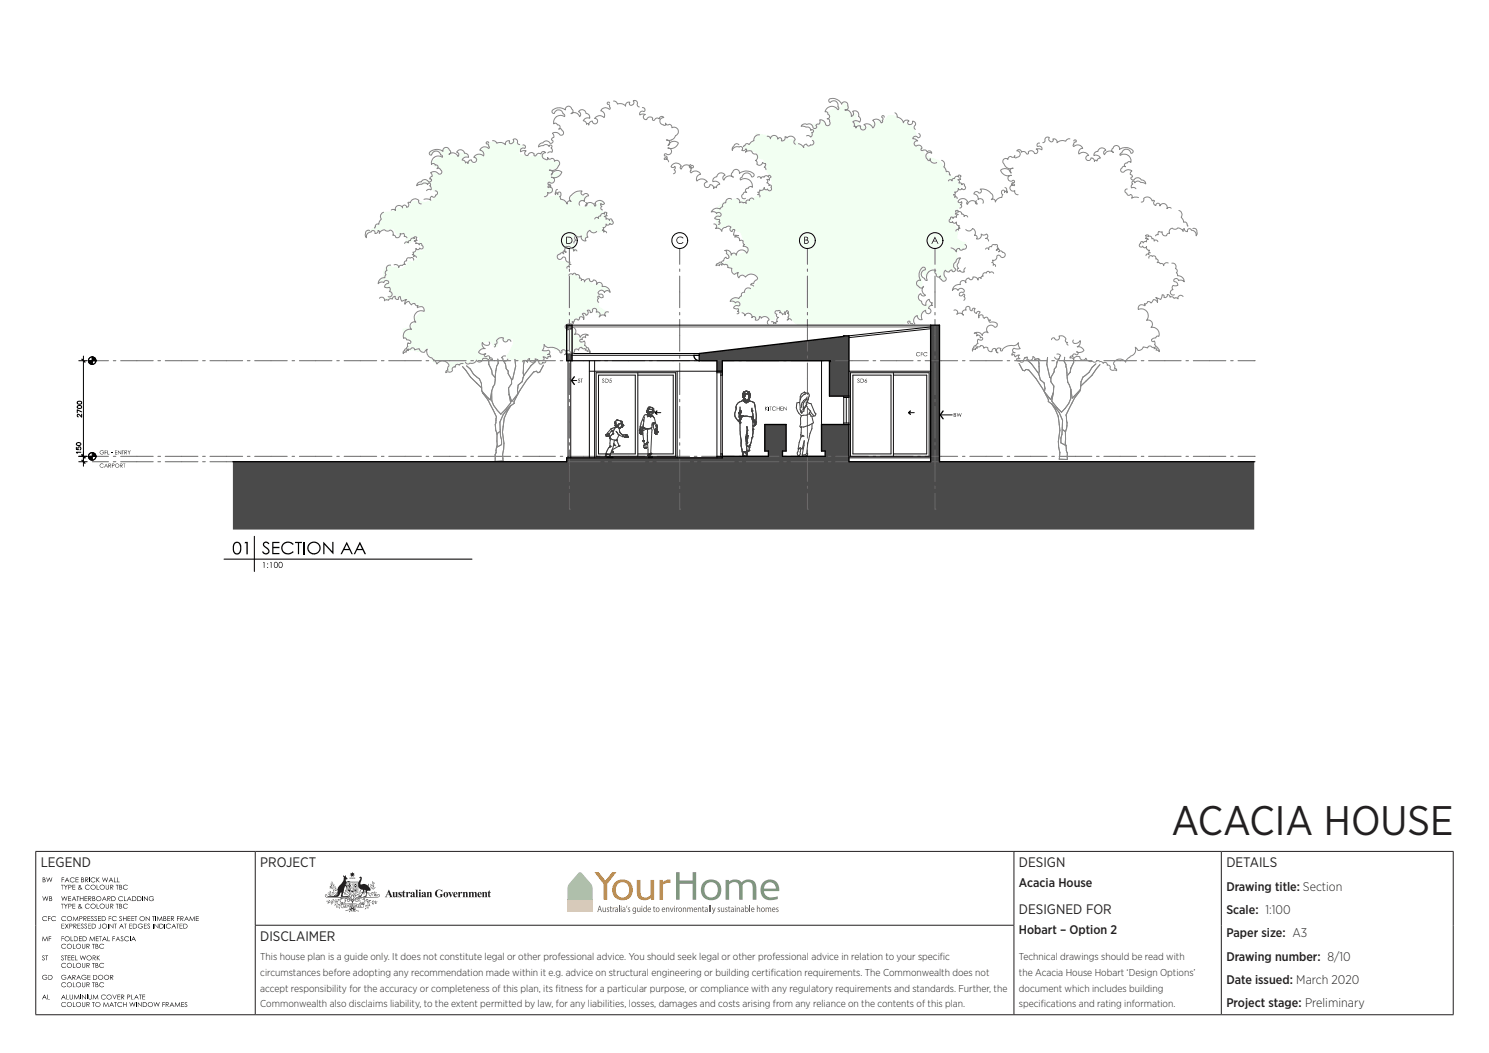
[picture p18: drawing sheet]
<svg xmlns="http://www.w3.org/2000/svg" width="420mm" height="297mm" viewBox="0 0 420 297" stroke-linecap="round" stroke-linejoin="round" font-family="sans-serif">
<defs><g id="words">
<text font-size="11.6" fill="#231f20" x="330.4" y="235.6">ACACIA HOUSE</text>
<g font-size="3.9" fill="#231f20">
<text x="11.5" y="244.7">LEGEND</text>
<text x="73.4" y="244.7">PROJECT</text>
<text x="287.4" y="244.7">DESIGN</text>
<text x="345.9" y="244.7">DETAILS</text>
<text x="287.4" y="257.9">DESIGNED FOR</text>
<text x="73.4" y="265.5">DISCLAIMER</text>
</g>
<g font-size="3.5" fill="#231f20">
<text x="287.4" y="250.2">Acacia House</text>
<text x="345.9" y="251.2">Drawing title: Section</text>
<text x="345.9" y="257.8">Scale: 1:100</text>
<text x="287.4" y="263.5">Hobart – Option 2</text>
<text x="345.9" y="264.4">Paper size: A3</text>
<text x="345.9" y="271">Drawing number: 8/10</text>
<text x="345.9" y="277.6">Date issued: March 2020</text>
<text x="345.9" y="284.1">Project stage: Preliminary</text>
</g>
<g font-size="2.8" fill="#231f20">
<text x="73.4" y="270.9">This house plan is a guide only. It does not constitute legal or other professional advice. You should seek legal or other professional advice in relation to your specif</text>
<text x="73.4" y="275.3">circumstances before adopting any recommendation made within it e.g. advice on structural engineering or building certif</text>
<text x="217.4" y="275.3">ication requirements. The Commonwealth does not</text>
<text x="265.1" y="270.9">ic</text>
<text x="287.4" y="270.9">Technical drawings should be read with</text>
<text x="287.4" y="275.3">the Acacia House Hobart ‘Design Options’</text>
<text x="73.4" y="279.7">accept responsibility for the accuracy or completeness of this plan, its f</text>
<text x="156.7" y="279.7">itness for a particular purpose, or compliance with any regulatory requirements and standards. Further, the</text>
<text x="287.4" y="279.7">document which includes building</text>
<text x="73.4" y="284.1">Commonwealth also disclaims liability, to the extent permitted by law, for any liabilities, losses, damages and costs arising from any reliance on the contents of this plan.</text>
<text x="287.4" y="284.1">specif</text>
<text x="293.6" y="284.1">ications and rating information.</text>
</g>
</g></defs>
<g fill="#000">
<path d="M12 252.8l.4 1 .4-1 .4 1 .4-1-.4 1.3-.4-1-.4 1z" fill-rule="evenodd"/>
<path d="M12 247.5h.6l.2 .3a.32 .32 0 0 0-.2 .4 .32 .32 0 0 0 .3 .2l-.2 .4h-.7zM12.2 247.6v.5h.3a.23 .23 0 0 0 .1-.4 .23 .23 0 0 0-.3-.1zM12.2 248.2v.5h.2a.3 .3 0 0 0 .3-.4 .3 .3 0 0 0-.5-.1z" fill-rule="evenodd"/>
<path d="M13.1 247.5l.4 1 .4-1 .4 1 .5-1-.4 1.3-.5-1-.4 1z" fill-rule="evenodd"/>
<path d="M12 258.7a.81 .81 0 0 1 1.3 0l-.6-.2a.6 .6 0 0 0-.6 .9 .6 .6 0 0 0 1.1 0l.1 .1a.75 .75 0 0 1-1 .2 .75 .75 0 0 1-.3-1z" fill-rule="evenodd"/>
<path d="M13.6 258.4h.7l-.6 .2v.4h.6l-.6 .1v.7z" fill-rule="evenodd"/>
<path d="M13.9 252.8l.7 .1-.2 .5a.38 .38 0 0 1 .3 .5 .38 .38 0 0 1-.4 .2h-.4zM14 252.9v.5a.24 .24 0 0 0 .4-.1 .24 .24 0 0 0-.2-.4zM14 253.5v.5l.5-.1a.35 .35 0 0 0-.1-.4 .35 .35 0 0 0-.4 0z" fill-rule="evenodd"/>
<path d="M14.6 258.7a.61 .61 0 0 1 .6-.3 .61 .61 0 0 1 .5 .4l-.4-.3a.61 .61 0 0 0-.7 .8 .61 .61 0 0 0 1.1 .1 .63 .63 0 0 1-.6 .5 .63 .63 0 0 1-.6-.4z" fill-rule="evenodd"/>
<path d="M17.2 249.6h.8l-.4 .1v1.2l-.1-1.2z" fill-rule="evenodd"/>
<path d="M17.2 254.9h.8l-.4 .2v1.2l-.1-1.2z" fill-rule="evenodd"/>
<path d="M17.3 252.8l.5 1 .3-1 .5 1 .4-1-.4 1.3-.4-1-.5 1z" fill-rule="evenodd"/>
<path d="M17.4 247.5h.7l-.6 .1v.5h.6l-.6 .1v.6z" fill-rule="evenodd"/>
<path d="M18 249.6l.6 .5 .5-.5-.5 .7v.6z" fill-rule="evenodd"/>
<path d="M18 254.9l.6 .6 .5-.6-.5 .7v.7z" fill-rule="evenodd"/>
<path d="M17.4 258.7a.61 .61 0 0 1 .6-.3 .61 .61 0 0 1 .6 .4l-.6-.3a.6 .6 0 0 0-.5 .9 .6 .6 0 0 0 1.1 0 .63 .63 0 0 1-.6 .5 .63 .63 0 0 1-.6-.4z" fill-rule="evenodd"/>
<path d="M18.9 247.5l.7 1.3-.4-.4h-.6l-.4 .4zM18.9 247.8l-.2 .5h.5z" fill-rule="evenodd"/>
<path d="M19.2 252.8h.8l-.6 .1v.5h.6l-.6 .1v.5l.6 .1h-.8z" fill-rule="evenodd"/>
<path d="M19.3 249.6h.4a.41 .41 0 0 1 .5 .4 .41 .41 0 0 1-.7 .3l-.2 .6zM19.4 249.7v.5h.3a.25 .25 0 0 0 .3-.2 .25 .25 0 0 0-.3-.3z" fill-rule="evenodd"/>
<path d="M19.3 254.9h.3a.43 .43 0 0 1 .6 .5 .43 .43 0 0 1-.8 .2l-.1 .7zM19.4 255.1v.4h.3a.25 .25 0 0 0 .3-.2 .25 .25 0 0 0-.3-.2z" fill-rule="evenodd"/>
<path d="M18.9 259.1a.72 .72 0 0 1 1.4 0 .72 .72 0 0 1-1.4 0zM19 259.1a.6 .6 0 0 0 1.2 0 .6 .6 0 0 0-1.2 0z" fill-rule="evenodd"/>
<path d="M20.4 249.6h.8l-.6 .1v.4h.6l-.6 .2v.5l.6 .1h-.8z" fill-rule="evenodd"/>
<path d="M20.4 254.9h.8l-.6 .2v.4h.6l-.6 .1v.5l.6 .2h-.8z" fill-rule="evenodd"/>
<path d="M20.8 258.4l.5 1.1 .6-1.1 .2 1.4-.3-1-.4 1-.6-1-.3 1z" fill-rule="evenodd"/>
<path d="M20.9 252.8l.6 1.3h-.1l-.2-.4h-.6l-.4 .4zM20.9 253.1l-.3 .4h.5z" fill-rule="evenodd"/>
<path d="M19.8 247.8a.63 .63 0 0 1 1.1 0l-.5-.2a.6 .6 0 0 0-.5 .9 .6 .6 0 0 0 1 0 .67 .67 0 0 1-.9 .3 .67 .67 0 0 1-.2-1z" fill-rule="evenodd"/>
<path d="M21.3 247.5h.8l-.6 .1v.5h.6l-.6 .1v.5l.6 .1h-.8z" fill-rule="evenodd"/>
<path d="M21.6 252.8h.7l-.3 .1v1.2l-.1-1.2z" fill-rule="evenodd"/>
<path d="M22.4 258.4h.3a.42 .42 0 0 1 .6 .4 .42 .42 0 0 1-.7 .4l-.2 .6zM22.5 258.6v.4h.3a.25 .25 0 0 0 .3-.3 .25 .25 0 0 0-.4-.1z" fill-rule="evenodd"/>
<path d="M22.5 252.8l.2 .6h.7l.1-.6v1.3l-.1-.6h-.7l-.2 .6z" fill-rule="evenodd"/>
<path d="M22.9 247.5l.7 .1v.6a.36 .36 0 0 1 .1 .4 .36 .36 0 0 1-.4 .2h-.4zM23 247.6l.2 .5a.22 .22 0 0 0 .3-.2 .22 .22 0 0 0-.3-.3zM23 248.2v.5h.2a.31 .31 0 0 0 .4-.3 .31 .31 0 0 0-.5-.2z" fill-rule="evenodd"/>
<path d="M22.3 249.7l.3-.1a.3 .3 0 0 1 .2 .3 .3 .3 0 0 1-.2 .3l.3 .3 .2-.1-.1 .2 .3 .3-.4-.2-.4 .2a.38 .38 0 0 1-.5-.3 .38 .38 0 0 1 .3-.4zM22.3 249.9a.2 .2 0 0 0 .4 0 .2 .2 0 0 0-.4 0zM22.4 250.3a.29 .29 0 0 0-.1 .5 .29 .29 0 0 0 .5-.2z" fill-rule="evenodd"/>
<path d="M22.3 255a.3 .3 0 0 1 .5 .1 .3 .3 0 0 1-.2 .4l.3 .4 .3-.1-.2 .2 .3 .3-.4-.2-.4 .2a.35 .35 0 0 1-.5-.2 .35 .35 0 0 1 .2-.5zM22.3 255.3a.2 .2 0 0 0 .4 0 .2 .2 0 0 0-.4 0zM22.4 255.7a.31 .31 0 0 0-.1 .5 .31 .31 0 0 0 .5-.2z" fill-rule="evenodd"/>
<path d="M23.5 258.4h.3a.4 .4 0 0 1 .6 .3 .4 .4 0 0 1-.5 .5l.5 .6-.7-.6-.2 .6zM23.7 258.6v.4l.5-.1v-.3z" fill-rule="evenodd"/>
<path d="M23.9 252.8h.7l-.6 .1v.5h.6l-.6 .1v.5l.6 .1h-.7z" fill-rule="evenodd"/>
<path d="M24 247.5l.9 .2-.1 .4-.4 .1 .5 .6-.7-.6-.2 .6zM24.2 247.6v.5h.2a.26 .26 0 0 0 .4-.2 .26 .26 0 0 0-.4-.3z" fill-rule="evenodd"/>
<path d="M24.7 258.4h.8l-.7 .2v.4h.7l-.7 .1v.5l.7 .2h-.8z" fill-rule="evenodd"/>
<path d="M24.9 252.8h.2a.4 .4 0 0 1 .6 .3 .4 .4 0 0 1-.4 .4l.5 .6-.7-.6-.2 .6zM25 252.9v.5h.3a.25 .25 0 0 0 .3-.2 .25 .25 0 0 0-.3-.3z" fill-rule="evenodd"/>
<path d="M24.1 249.8a.84 .84 0 0 1 1.2 0l-.6-.1a.6 .6 0 0 0-.5 .9 .6 .6 0 0 0 1 0 .66 .66 0 0 1-.9 .3 .66 .66 0 0 1-.3-.9z" fill-rule="evenodd"/>
<path d="M24.1 255.2a.6 .6 0 0 1 .6-.4 .6 .6 0 0 1 .5 .4l-.4-.2a.61 .61 0 0 0-.7 .8 .61 .61 0 0 0 1.1 .1 .63 .63 0 0 1-.7 .4 .63 .63 0 0 1-.5-.5z" fill-rule="evenodd"/>
<path d="M25.7 258.5l.4-.1 .2 .3a.27 .27 0 0 0-.3-.2 .27 .27 0 0 0-.2 .4 .27 .27 0 0 0 .4 .1v.1a.35 .35 0 0 1 0 .6 .35 .35 0 0 1-.5-.3 .31 .31 0 0 0 .4 .2 .31 .31 0 0 0 .2-.3 .31 .31 0 0 0-.4-.3l-.2-.2z" fill-rule="evenodd"/>
<path d="M26.1 252.8h.6v.6a.37 .37 0 0 1 .2 .5 .37 .37 0 0 1-.5 .2h-.3zM26.2 252.9v.5a.24 .24 0 0 0 .4-.1 .25 .25 0 0 0-.3-.4zM26.2 253.5l.1 .5a.32 .32 0 0 0 .5-.4 .32 .32 0 0 0-.6-.1z" fill-rule="evenodd"/>
<path d="M25.5 250.2a.75 .75 0 0 1 1.5 0 .75 .75 0 0 1-1.5 0zM25.7 250.2a.58 .58 0 0 0 1.1 0 .58 .58 0 0 0-1.1 0z" fill-rule="evenodd"/>
<path d="M25.5 255.6a.75 .75 0 0 1 1.5 0 .75 .75 0 0 1-1.5 0zM25.7 255.6a.58 .58 0 0 0 1.1 0 .58 .58 0 0 0-1.1 0z" fill-rule="evenodd"/>
<path d="M26.7 258.5l.4-.1 .2 .3a.27 .27 0 0 0-.4-.2 .27 .27 0 0 0-.1 .4 .27 .27 0 0 0 .3 .1l.1 .1a.4 .4 0 0 1-.1 .7 .4 .4 0 0 1-.6-.3l.2-.1a.31 .31 0 0 0 .4 .2 .31 .31 0 0 0 .2-.3 .31 .31 0 0 0-.4-.3l-.2-.2z" fill-rule="evenodd"/>
<path d="M25.7 247.8a.63 .63 0 0 1 1.1 0l-.5-.2a.6 .6 0 0 0-.5 .9 .6 .6 0 0 0 1 0 .67 .67 0 0 1-1 .3 .67 .67 0 0 1-.1-1z" fill-rule="evenodd"/>
<path d="M27.2 247.5l.1 .5 .8-.5-.7 .6 .7 .7-.8-.6-.1 .6z" fill-rule="evenodd"/>
<path d="M27.3 249.6l.1 1.2 .6 .1h-.7z" fill-rule="evenodd"/>
<path d="M27.3 254.9l.1 1.2 .6 .2h-.7z" fill-rule="evenodd"/>
<path d="M27.6 258.4h.9l-.7 .2v.4h.7l-.7 .1v.5l.7 .2h-.9z" fill-rule="evenodd"/>
<path d="M27.1 253.5a.75 .75 0 0 1 1.5 0 .75 .75 0 0 1-1.5 0zM27.3 253.5a.58 .58 0 0 0 1.1 0 .58 .58 0 0 0-1.1 0z" fill-rule="evenodd"/>
<path d="M28.7 258.4h.3a.68 .68 0 0 1 .9 .6 .68 .68 0 0 1-.8 .8h-.4zM28.8 258.6v1a.6 .6 0 0 0 .9-.5 .6 .6 0 0 0-.9-.5z" fill-rule="evenodd"/>
<path d="M28.8 247.5l.4 1 .4-1 .4 1 .5-1-.4 1.3-.5-1-.4 1z" fill-rule="evenodd"/>
<path d="M28.1 250.2a.72 .72 0 0 1 1.4 0 .72 .72 0 0 1-1.4 0zM28.2 250.2a.6 .6 0 0 0 1.2 0 .6 .6 0 0 0-1.2 0z" fill-rule="evenodd"/>
<path d="M28.1 255.6a.72 .72 0 0 1 1.4 0 .72 .72 0 0 1-1.4 0zM28.2 255.6a.6 .6 0 0 0 1.2 0 .6 .6 0 0 0-1.2 0z" fill-rule="evenodd"/>
<path d="M29.4 252.8l.7 1.3-.4-.4h-.6l-.4 .4zM29.4 253.1l-.2 .4h.5z" fill-rule="evenodd"/>
<path d="M29.9 249.6l.2 1.2 .5-.2v-1l.1 .8a.46 .46 0 0 1-.4 .6 .46 .46 0 0 1-.4-.6z" fill-rule="evenodd"/>
<path d="M29.9 254.9l.1 1.2 .6-.1v-1.1l.1 .8a.45 .45 0 0 1-.4 .6 .45 .45 0 0 1-.4-.6z" fill-rule="evenodd"/>
<path d="M30.3 252.8h.2a.4 .4 0 0 1 .6 .3 .4 .4 0 0 1-.5 .4l.5 .6-.6-.6-.2 .6zM30.4 252.9v.5l.5-.1a.23 .23 0 0 0 .1-.3 .23 .23 0 0 0-.4-.1z" fill-rule="evenodd"/>
<path d="M30.7 258.4h.7l-.6 .2v.4h.6l-.6 .1v.7z" fill-rule="evenodd"/>
<path d="M31.1 249.6h.3a.4 .4 0 0 1 .6 .3 .4 .4 0 0 1-.5 .4l.5 .6-.7-.6-.2 .6zM31.2 249.7v.5h.3a.26 .26 0 0 0 .3-.3 .26 .26 0 0 0-.3-.2z" fill-rule="evenodd"/>
<path d="M31.1 254.9h.3a.39 .39 0 0 1 .6 .3 .39 .39 0 0 1-.5 .4l.5 .7-.7-.7-.2 .7zM31.2 255.1v.4h.3a.26 .26 0 0 0 .3-.2 .26 .26 0 0 0-.3-.2z" fill-rule="evenodd"/>
<path d="M31.3 247.5l.7 1.3-.4-.4h-.6l-.4 .4zM31.3 247.8l-.2 .5h.5z" fill-rule="evenodd"/>
<path d="M31.4 252.8h.3a.68 .68 0 0 1 .9 .6 .68 .68 0 0 1-.7 .7h-.5zM31.6 252.9v1.1a.6 .6 0 0 0 .8-.5 .6 .6 0 0 0-.8-.6z" fill-rule="evenodd"/>
<path d="M32.2 247.5l.1 1.2 .6 .1h-.7z" fill-rule="evenodd"/>
<path d="M32.7 249.6h.7l-.3 .1v1.2l-.1-1.2z" fill-rule="evenodd"/>
<path d="M32.7 254.9h.7l-.3 .2v1.2l-.1-1.2z" fill-rule="evenodd"/>
<path d="M31.7 258.7a.61 .61 0 0 1 .6-.3 .61 .61 0 0 1 .5 .4l-.5-.3a.6 .6 0 0 0-.5 .9 .6 .6 0 0 0 1 0 .63 .63 0 0 1-.6 .5 .63 .63 0 0 1-.5-.4z" fill-rule="evenodd"/>
<path d="M33 247.5l.2 1.2 .5 .1h-.7z" fill-rule="evenodd"/>
<path d="M33.8 258.5l.3-.1 .2 .3a.25 .25 0 0 0-.3-.2 .25 .25 0 0 0-.2 .3 .25 .25 0 0 0 .3 .2l.1 .1a.35 .35 0 0 1 0 .6 .35 .35 0 0 1-.5-.3l.1 .2a.26 .26 0 0 0 .4 0 .26 .26 0 0 0-.1-.4l-.4-.4z" fill-rule="evenodd"/>
<path d="M33.6 249.6h.3a.33 .33 0 0 1 .4 .1 .33 .33 0 0 1-.1 .5 .37 .37 0 0 1 .3 .5 .37 .37 0 0 1-.5 .2h-.4zM33.8 249.7v.4a.24 .24 0 0 0 .4-.1 .24 .24 0 0 0-.3-.3zM33.8 250.3v.5h.3a.31 .31 0 0 0 .2-.5 .31 .31 0 0 0-.5 0z" fill-rule="evenodd"/>
<path d="M33.6 254.9l.6 .1 .1 .6a.37 .37 0 0 1 .1 .5 .37 .37 0 0 1-.4 .2h-.4zM33.8 255.1v.4a.24 .24 0 0 0 .4-.1 .24 .24 0 0 0-.3-.3zM33.8 255.6l.1 .5a.32 .32 0 0 0 .4-.4 .32 .32 0 0 0-.5-.1z" fill-rule="evenodd"/>
<path d="M34.7 258.4l.1 .6h.7l.2-.6v1.4l-.2-.7h-.7l-.1 .7z" fill-rule="evenodd"/>
<path d="M33.5 253a.61 .61 0 0 1 .6-.3 .61 .61 0 0 1 .5 .4l-.4-.2a.61 .61 0 0 0-.7 .8 .61 .61 0 0 0 1.1 .1 .63 .63 0 0 1-.6 .4 .63 .63 0 0 1-.5-.3z" fill-rule="evenodd"/>
<path d="M35 252.8l.1 1.2 .6 .1h-.7z" fill-rule="evenodd"/>
<path d="M36 258.4h.8l-.7 .2v.4h.7l-.7 .1v.5l.7 .2h-.8z" fill-rule="evenodd"/>
<path d="M34.8 249.8a.86 .86 0 0 1 1.2 0l-.6-.1a.58 .58 0 0 0-.5 .8 .58 .58 0 0 0 1 .1h.1a.73 .73 0 0 1-1 .2 .73 .73 0 0 1-.2-1z" fill-rule="evenodd"/>
<path d="M34.9 255.1l.7-.2 .4 .3-.6-.2a.58 .58 0 0 0-.5 .9 .58 .58 0 0 0 1 0l.1 .1a.74 .74 0 0 1-1 .2 .74 .74 0 0 1-.1-1.1z" fill-rule="evenodd"/>
<path d="M36.5 252.8l.6 1.3-.4-.4h-.6l-.2 .4h-.1zM36.5 253.1l-.3 .4h.5z" fill-rule="evenodd"/>
<path d="M37.1 258.4h.7l-.7 .2v.4h.7l-.7 .1v.5l.7 .2h-.7z" fill-rule="evenodd"/>
<path d="M37.3 252.8h.3a.68 .68 0 0 1 .8 .6 .68 .68 0 0 1-.7 .7h-.4zM37.4 252.9v1.1a.6 .6 0 0 0 .9-.5 .6 .6 0 0 0-.9-.6z" fill-rule="evenodd"/>
<path d="M37.9 258.4h.8l-.3 .2v1.2l-.1-1.2z" fill-rule="evenodd"/>
<path d="M38.7 252.8h.3a.68 .68 0 0 1 .9 .6 .68 .68 0 0 1-.7 .7h-.5zM38.9 252.9v1.1a.61 .61 0 0 0 .9-.5 .61 .61 0 0 0-.9-.6z" fill-rule="evenodd"/>
<path d="M39.4 259.1a.72 .72 0 0 1 1.4 0 .72 .72 0 0 1-1.4 0zM39.5 259.1a.6 .6 0 0 0 1.2 0 .6 .6 0 0 0-1.2 0z" fill-rule="evenodd"/>
<path d="M40.6 252.8l1 1 .1-1v1.3l-1-1-.1 1z" fill-rule="evenodd"/>
<path d="M41.1 258.4l1 1 .1-1v1.4l-.9-1-.2 1z" fill-rule="evenodd"/>
<path d="M42.9 258.4h.8l-.3 .2v1.2l-.2-1.2z" fill-rule="evenodd"/>
<path d="M42.1 253l.2-.1a.59 .59 0 0 1 .9 .2l-.5-.2a.59 .59 0 0 0-.6 .5 .59 .59 0 0 0 .5 .7 .59 .59 0 0 0 .7-.5l-.4-.1h.5a.72 .72 0 0 1-.9 .6 .72 .72 0 0 1-.4-1.1z" fill-rule="evenodd"/>
<path d="M44.4 258.4l.6 1.1 .6-1.1 .2 1.4-.3-1-.4 1-.6-1-.2 1z" fill-rule="evenodd"/>
<path d="M46.1 258.4l.6 .1v.6a.37 .37 0 0 1 .2 .4 .37 .37 0 0 1-.4 .3h-.4zM46.2 258.6v.4l.5-.1v-.3zM46.2 259.1v.5h.4a.31 .31 0 0 0 .1-.4 .31 .31 0 0 0-.5-.1z" fill-rule="evenodd"/>
<path d="M47.2 258.4h.8l-.7 .2v.4h.7l-.7 .1v.5l.7 .2h-.8z" fill-rule="evenodd"/>
<path d="M48.2 258.4h.3a.4 .4 0 0 1 .6 .3 .4 .4 0 0 1-.5 .5l.5 .6-.6-.6-.3 .6zM48.4 258.6v.4h.2a.25 .25 0 0 0 .4-.2 .25 .25 0 0 0-.4-.2z" fill-rule="evenodd"/>
<path d="M49.9 258.4h.8l-.6 .2v.4h.6l-.6 .1v.7z" fill-rule="evenodd"/>
<path d="M50.9 258.4h.3a.4 .4 0 0 1 .6 .3 .4 .4 0 0 1-.5 .5l.5 .6-.7-.6-.2 .6zM51 258.6v.4l.6-.1v-.3z" fill-rule="evenodd"/>
<path d="M52.6 258.4l.7 1.4-.4-.5h-.6l-.3 .5zM52.7 258.7l-.3 .5h.5z" fill-rule="evenodd"/>
<path d="M53.6 258.4l.6 1.1 .6-1.1 .2 1.4-.3-1-.5 1-.5-1-.3 1z" fill-rule="evenodd"/>
<path d="M55.2 258.4h.9l-.7 .2v.4h.7l-.7 .1v.5l.7 .2h-.9z" fill-rule="evenodd"/>
<path d="M12 269.6l.5-.1 .1 .2h-.1a.25 .25 0 0 0-.4 0 .25 .25 0 0 0 .2 .4 .41 .41 0 0 1 .2 .7 .41 .41 0 0 1-.7-.2l.2-.1a.28 .28 0 0 0 .3 .2 .28 .28 0 0 0 .2-.2 .28 .28 0 0 0-.3-.3l-.3-.4z" fill-rule="evenodd"/>
<path d="M12.1 264.1l.6 1.1 .6-1.1 .2 1.3-.3-.9-.5 .9-.5-.9-.3 .9z" fill-rule="evenodd"/>
<path d="M12.8 269.5h.8l-.4 .1v1.2l-.1-1.2z" fill-rule="evenodd"/>
<path d="M12.1 275.2v-.1a.84 .84 0 0 1 1.2 .1h-.9a.59 .59 0 0 0-.1 1 .59 .59 0 0 0 .9-.4l-.4-.1h.6a.72 .72 0 0 1-1 .6 .72 .72 0 0 1-.3-1.1z" fill-rule="evenodd"/>
<path d="M13.7 275h.2a.68 .68 0 0 1 .9 .6 .68 .68 0 0 1-.7 .7h-.4zM13.8 275.1v1.1a.63 .63 0 0 0 .9-.6 .63 .63 0 0 0-.9-.5z" fill-rule="evenodd"/>
<path d="M13.8 264.1h.6l-.5 .1v.5h.5l-.5 .1v.6z" fill-rule="evenodd"/>
<path d="M17.4 269.6l.4-.1 .1 .3a.27 .27 0 0 0-.4-.1 .27 .27 0 0 0-.1 .3 .27 .27 0 0 0 .4 .2 .36 .36 0 0 1 .1 .6 .36 .36 0 0 1-.6-.3 .29 .29 0 0 0 .3 .3 .29 .29 0 0 0 .3-.3 .29 .29 0 0 0-.3-.3l-.3-.3z" fill-rule="evenodd"/>
<path d="M17.4 260.6h.7h-.6v.5h.6l-.6 .1v.6l.6 .1h-.7z" fill-rule="evenodd"/>
<path d="M17.4 264.1h.6l-.6 .1v.5h.6l-.6 .1v.6z" fill-rule="evenodd"/>
<path d="M18.2 269.5h.7l-.3 .1v1.2l-.1-1.2z" fill-rule="evenodd"/>
<path d="M18.3 260.6l.5 .5 .5-.5-.4 .6 .4 .7-.5-.6-.5 .6 .4-.7z" fill-rule="evenodd"/>
<path d="M17.4 271.9a.6 .6 0 0 1 .6-.4 .6 .6 0 0 1 .5 .5l-.5-.3a.6 .6 0 0 0-.5 .9 .6 .6 0 0 0 1 0 .6 .6 0 0 1-.5 .4 .6 .6 0 0 1-.6-.3z" fill-rule="evenodd"/>
<path d="M17.4 266.6a.76 .76 0 0 1 1.2-.1l-.5-.2a.6 .6 0 0 0-.7 .9 .6 .6 0 0 0 1.1 0 .6 .6 0 0 1-.5 .4 .6 .6 0 0 1-.6-.3z" fill-rule="evenodd"/>
<path d="M17.4 277.4a.6 .6 0 0 1 .6-.4 .6 .6 0 0 1 .5 .4l-.5-.2a.59 .59 0 0 0-.5 .9 .59 .59 0 0 0 1 0 .62 .62 0 0 1-.7 .4 .62 .62 0 0 1-.5-.5z" fill-rule="evenodd"/>
<path d="M17.4 275.2l.2-.2a.57 .57 0 0 1 1 .3l-.4-.2-.5 .1a.59 .59 0 0 0 0 .9 .59 .59 0 0 0 .9-.3l-.4-.1h.5a.73 .73 0 0 1-.9 .6 .73 .73 0 0 1-.4-1.1z" fill-rule="evenodd"/>
<path d="M18.2 264.8a.7 .7 0 0 1 1.4 0 .7 .7 0 0 1-1.4 0zM18.4 264.8a.57 .57 0 0 0 1.1 0 .57 .57 0 0 0-1.1 0z" fill-rule="evenodd"/>
<path d="M19.1 269.5h.8l-.7 .1v.5h.7l-.7 .1v.5l.7 .1h-.8z" fill-rule="evenodd"/>
<path d="M19.6 260.6h.2a.43 .43 0 0 1 .6 .4 .43 .43 0 0 1-.7 .2l-.1 .7zM19.7 260.6v.5h.2a.26 .26 0 0 0 .4-.2 .26 .26 0 0 0-.4-.3z" fill-rule="evenodd"/>
<path d="M18.8 272.3a.75 .75 0 0 1 1.5 0 .75 .75 0 0 1-1.5 0zM19 272.3a.6 .6 0 0 0 1.2 0 .6 .6 0 0 0-1.2 0z" fill-rule="evenodd"/>
<path d="M18.8 266.9a.75 .75 0 0 1 1.5 0 .75 .75 0 0 1-1.5 0zM19 266.9a.6 .6 0 0 0 1.2 0 .6 .6 0 0 0-1.2 0z" fill-rule="evenodd"/>
<path d="M18.8 277.8a.75 .75 0 0 1 1.5 0 .75 .75 0 0 1-1.5 0zM19 277.8a.6 .6 0 0 0 1.2 0 .6 .6 0 0 0-1.2 0z" fill-rule="evenodd"/>
<path d="M19.6 275l.7 1.3h-.2l-.2-.4h-.6l-.4 .4zM19.6 275.3l-.3 .4h.5z" fill-rule="evenodd"/>
<path d="M19.9 264.1l.2 1.2 .5 .1h-.7z" fill-rule="evenodd"/>
<path d="M20.2 269.5h.8l-.7 .1v.5h.7l-.7 .1v.5l.7 .1h-.8z" fill-rule="evenodd"/>
<path d="M20.4 275h.5a.37 .37 0 0 1 .4 .4 .37 .37 0 0 1-.5 .3l.5 .6-.7-.6-.2 .6zM20.6 275.1v.5l.5-.1v-.4z" fill-rule="evenodd"/>
<path d="M20.6 271.6l.1 1.2 .6 .2h-.7z" fill-rule="evenodd"/>
<path d="M20.6 266.2l.1 1.2 .6 .2h-.7z" fill-rule="evenodd"/>
<path d="M20.6 277.1l.1 1.2 .6 .1h-.7z" fill-rule="evenodd"/>
<path d="M20.7 260.6l.8 .1a.36 .36 0 0 1 0 .5 .36 .36 0 0 1-.4 0l.5 .7-.7-.7-.2 .7zM20.9 260.6v.5h.2a.26 .26 0 0 0 .4-.2 .26 .26 0 0 0-.4-.3z" fill-rule="evenodd"/>
<path d="M20.9 264.1h.2a.68 .68 0 0 1 .9 .6 .68 .68 0 0 1-.7 .7h-.4zM21 264.2v1.1a.61 .61 0 0 0 .9-.5 .61 .61 0 0 0-.9-.6z" fill-rule="evenodd"/>
<path d="M21.2 269.5l.1 1.2 .6 .1h-.7z" fill-rule="evenodd"/>
<path d="M21.9 260.6h.8h-.7v.5h.7l-.7 .1v.6l.7 .1h-.8z" fill-rule="evenodd"/>
<path d="M21.4 272.3a.72 .72 0 0 1 1.4 0 .72 .72 0 0 1-1.4 0zM21.5 272.3a.6 .6 0 0 0 1.2 0 .6 .6 0 0 0-1.2 0z" fill-rule="evenodd"/>
<path d="M21.4 266.9a.72 .72 0 0 1 1.4 0 .72 .72 0 0 1-1.4 0zM21.5 266.9a.6 .6 0 0 0 1.2 0 .6 .6 0 0 0-1.2 0z" fill-rule="evenodd"/>
<path d="M21.4 277.8a.72 .72 0 0 1 1.4 0 .72 .72 0 0 1-1.4 0zM21.5 277.8a.6 .6 0 0 0 1.2 0 .6 .6 0 0 0-1.2 0z" fill-rule="evenodd"/>
<path d="M22.1 275l.7 1.3-.3-.4h-.6l-.4 .4zM22.2 275.3l-.3 .4h.5z" fill-rule="evenodd"/>
<path d="M22.3 264.1h.8l-.7 .1v.5h.7l-.7 .1v.5l.7 .1h-.8z" fill-rule="evenodd"/>
<path d="M22.5 269.5l.4 1 .4-1 .5 1 .4-1-.4 1.3-.5-1-.4 1z" fill-rule="evenodd"/>
<path d="M23 260.6a.25 .25 0 0 1 .3-.1 .25 .25 0 0 1 .1 .3 .25 .25 0 0 0-.3-.2 .25 .25 0 0 0-.1 .4 .25 .25 0 0 0 .3 .1 .39 .39 0 0 1 .4 .4 .39 .39 0 0 1-.4 .4 .39 .39 0 0 1-.4-.4l.1 .2a.3 .3 0 0 0 .5-.2 .3 .3 0 0 0-.4-.3l-.2-.3z" fill-rule="evenodd"/>
<path d="M23.2 271.6l.1 .8a.33 .33 0 0 0 .3 .5 .33 .33 0 0 0 .3-.5v-.8l.1 .8a.46 .46 0 0 1-.4 .6 .46 .46 0 0 1-.4-.6z" fill-rule="evenodd"/>
<path d="M23.2 266.2l.1 1.1 .2 .1a.3 .3 0 0 0 .4 0 .3 .3 0 0 0 0-.4l.1-.8v1.2l-.3 .2-.5-.2z" fill-rule="evenodd"/>
<path d="M23.2 277.1l.1 .9a.31 .31 0 0 0 .3 .3 .31 .31 0 0 0 .3-.4v-.8l.1 .8a.45 .45 0 0 1-.4 .6 .45 .45 0 0 1-.4-.6z" fill-rule="evenodd"/>
<path d="M23.3 264.1h.3a.68 .68 0 0 1 .9 .6 .68 .68 0 0 1-.7 .7h-.5zM23.4 264.2v1.1a.6 .6 0 0 0 .9-.5 .6 .6 0 0 0-.9-.6z" fill-rule="evenodd"/>
<path d="M23.9 260.6a.25 .25 0 0 1 .4-.1 .25 .25 0 0 1 .1 .3 .25 .25 0 0 0-.3-.2 .25 .25 0 0 0-.2 .3 .25 .25 0 0 0 .3 .2 .39 .39 0 0 1 .4 .4 .39 .39 0 0 1-.3 .4 .39 .39 0 0 1-.4-.4l.1 .2a.3 .3 0 0 0 .5-.2 .3 .3 0 0 0-.4-.3l-.2-.3z" fill-rule="evenodd"/>
<path d="M23.1 275.2l.2-.1a.84 .84 0 0 1 1.1 .1l-.9-.1a.59 .59 0 0 0-.1 1 .59 .59 0 0 0 .9-.3l-.4-.1h.6a.73 .73 0 0 1-1 .6 .73 .73 0 0 1-.4-1.1z" fill-rule="evenodd"/>
<path d="M24.4 271.6h.3a.4 .4 0 0 1 .6 .3 .4 .4 0 0 1-.5 .5l.5 .6-.7-.6-.2 .6zM24.5 271.8v.4h.3a.26 .26 0 0 0 .4-.2 .26 .26 0 0 0-.4-.2z" fill-rule="evenodd"/>
<path d="M24.4 266.2h.4a.38 .38 0 0 1 .5 .4 .38 .38 0 0 1-.5 .4l.5 .6-.7-.6-.2 .6zM24.5 266.4v.4h.3a.26 .26 0 0 0 .3-.2 .26 .26 0 0 0-.3-.2z" fill-rule="evenodd"/>
<path d="M24.4 277.1l.7 .1a.36 .36 0 0 1 .1 .5 .36 .36 0 0 1-.4 .1l.5 .6-.7-.6-.2 .6zM24.5 277.2v.5l.6-.2v-.2z" fill-rule="evenodd"/>
<path d="M24.7 275h.8l-.7 .1v.4h.7l-.7 .1v.6l.7 .1h-.8z" fill-rule="evenodd"/>
<path d="M24.9 260.6h.8h-.7v.5h.7l-.7 .1v.6l.7 .1h-.8z" fill-rule="evenodd"/>
<path d="M24.4 270.2a.72 .72 0 0 1 1.4 0 .72 .72 0 0 1-1.4 0zM24.5 270.2a.6 .6 0 0 0 1.2 0 .6 .6 0 0 0-1.2 0z" fill-rule="evenodd"/>
<path d="M25.4 264.1l.6 1.1 .6-1.1 .2 1.3-.3-.9-.5 .9-.5-.9-.3 .9z" fill-rule="evenodd"/>
<path d="M25.9 260.6h.3a.68 .68 0 0 1 .8 .5 .68 .68 0 0 1-.7 .8h-.4zM26 260.6v1.2a.61 .61 0 0 0 .9-.6 .61 .61 0 0 0-.9-.6z" fill-rule="evenodd"/>
<path d="M26 271.6h.7l-.3 .2v1.2l-.1-1.2z" fill-rule="evenodd"/>
<path d="M26 266.2h.7l-.3 .2v1.2l-.1-1.2z" fill-rule="evenodd"/>
<path d="M26 277.1h.7l-.3 .1v1.2l-.1-1.2z" fill-rule="evenodd"/>
<path d="M26.2 269.5h.2a.39 .39 0 0 1 .6 .3 .39 .39 0 0 1-.5 .4l.5 .6-.7-.6-.1 .6zM26.3 269.6v.5l.6-.1-.1-.3z" fill-rule="evenodd"/>
<path d="M26.3 275h.3a.68 .68 0 0 1 .8 .6 .68 .68 0 0 1-.7 .7h-.4zM26.4 275.1v1.1a.63 .63 0 0 0 .9-.6 .63 .63 0 0 0-.9-.5z" fill-rule="evenodd"/>
<path d="M26.9 271.6l.6 .1v.5a.39 .39 0 0 1 .3 .5 .39 .39 0 0 1-.5 .3h-.4zM27.1 271.8v.4a.25 .25 0 0 0 .4-.1 .25 .25 0 0 0-.3-.3zM27.1 272.3v.5h.4a.31 .31 0 0 0 0-.5 .31 .31 0 0 0-.4 0z" fill-rule="evenodd"/>
<path d="M26.9 266.2h.3a.33 .33 0 0 1 .4 .2 .33 .33 0 0 1-.1 .4 .38 .38 0 0 1 .3 .5 .38 .38 0 0 1-.5 .3h-.4zM27.1 266.4v.4a.24 .24 0 0 0 .4-.1 .24 .24 0 0 0-.3-.3zM27.1 266.9l.1 .5a.32 .32 0 0 0 .4-.4 .32 .32 0 0 0-.5-.1z" fill-rule="evenodd"/>
<path d="M26.9 277.1l.7 .2-.1 .4a.36 .36 0 0 1 .3 .5 .36 .36 0 0 1-.5 .2h-.4zM27.1 277.2v.5a.26 .26 0 0 0 .4-.2 .26 .26 0 0 0-.3-.3zM27.1 277.8l.1 .5a.33 .33 0 0 0 .4-.4 .33 .33 0 0 0-.5-.1z" fill-rule="evenodd"/>
<path d="M27 264.1h.8l-.6 .1v.5h.6l-.6 .1v.5l.6 .1h-.8z" fill-rule="evenodd"/>
<path d="M27.3 269.5l.2 .5 .7-.5-.7 .6 .7 .7-.7-.6-.2 .6z" fill-rule="evenodd"/>
<path d="M28 264.1h.7l-.3 .1v1.2l-.1-1.2z" fill-rule="evenodd"/>
<path d="M28.3 260.6l.2 .9a.31 .31 0 0 1-.3 .4 .31 .31 0 0 1-.3-.2 .26 .26 0 0 0 .3 .1 .26 .26 0 0 0 .1-.4z" fill-rule="evenodd"/>
<path d="M27.6 275.7a.75 .75 0 0 1 1.5 0 .75 .75 0 0 1-1.5 0zM27.8 275.7a.6 .6 0 0 0 1.2 0 .6 .6 0 0 0-1.2 0z" fill-rule="evenodd"/>
<path d="M28.1 271.9a.77 .77 0 0 1 1.2 0l-.6-.2a.58 .58 0 0 0-.5 .9 .58 .58 0 0 0 1 0l.1 .1a.73 .73 0 0 1-1 .2 .73 .73 0 0 1-.2-1z" fill-rule="evenodd"/>
<path d="M28.2 266.4l.6-.2 .5 .3-.5-.2a.59 .59 0 0 0-.6 .8 .59 .59 0 0 0 1 .1l.1 .1a.74 .74 0 0 1-1 .2 .74 .74 0 0 1-.1-1.1z" fill-rule="evenodd"/>
<path d="M28.2 277.3l.7-.2 .4 .3-.6-.2a.57 .57 0 0 0-.5 .9 .57 .57 0 0 0 1 0l.1 .1a.74 .74 0 0 1-1 .1 .74 .74 0 0 1-.1-1z" fill-rule="evenodd"/>
<path d="M28.7 261.2a.75 .75 0 0 1 1.5 0 .75 .75 0 0 1-1.5 0zM28.9 261.2a.58 .58 0 0 0 1.1 0 .58 .58 0 0 0-1.1 0z" fill-rule="evenodd"/>
<path d="M29.5 264.1l.6 1.3-.3-.4h-.6l-.4 .4zM29.5 264.4l-.2 .5h.4z" fill-rule="evenodd"/>
<path d="M29.3 275.7a.75 .75 0 0 1 1.5 0 .75 .75 0 0 1-1.5 0zM29.5 275.7a.58 .58 0 0 0 1.1 0 .58 .58 0 0 0-1.1 0z" fill-rule="evenodd"/>
<path d="M30.3 264.1l.2 1.2 .5 .1h-.7z" fill-rule="evenodd"/>
<path d="M30.9 260.6l.9 1 .2-1v1.3l-1-1.1-.1 1.1z" fill-rule="evenodd"/>
<path d="M31.1 275h.4a.36 .36 0 0 1 .4 .4 .36 .36 0 0 1-.4 .3l.5 .6-.7-.6-.2 .6zM31.2 275.1v.5h.3a.25 .25 0 0 0 .3-.3 .25 .25 0 0 0-.3-.2z" fill-rule="evenodd"/>
<path d="M31.7 264.1h.7l-.5 .1v.5h.5l-.5 .1v.6z" fill-rule="evenodd"/>
<path d="M32.2 260.6h.7h-.3v1.3l-.1-1.3z" fill-rule="evenodd"/>
<path d="M33.3 264.1l.6 1.3-.3-.4h-.7l-.3 .4zM33.3 264.4l-.3 .5h.5z" fill-rule="evenodd"/>
<path d="M34.1 264.2l.5-.1 .2 .2h-.2a.24 .24 0 0 0-.4 .1 .24 .24 0 0 0 .3 .3 .38 .38 0 0 1 .4 .4 .38 .38 0 0 1-.4 .4 .38 .38 0 0 1-.4-.4 .32 .32 0 0 0 .4 .3 .32 .32 0 0 0 .2-.4 .32 .32 0 0 0-.4-.2l-.2-.3z" fill-rule="evenodd"/>
<path d="M34.2 260.6l.7 1.3h-.2l-.1-.5h-.6l-.4 .5zM34.2 260.8l-.2 .5h.5z" fill-rule="evenodd"/>
<path d="M35 260.6h.7h-.3v1.3l-.1-1.3z" fill-rule="evenodd"/>
<path d="M35.2 264.4a.61 .61 0 0 1 .5-.3 .61 .61 0 0 1 .6 .3l-.5-.2a.59 .59 0 0 0-.6 .9 .59 .59 0 0 0 1.1 0 .67 .67 0 0 1-1 .3 .67 .67 0 0 1-.1-1z" fill-rule="evenodd"/>
<path d="M36.5 260.6h.7h-.6v.5h.6l-.6 .1v.6l.6 .1h-.7z" fill-rule="evenodd"/>
<path d="M37.5 260.6h.3a.68 .68 0 0 1 .9 .5 .68 .68 0 0 1-.8 .8h-.4zM37.6 260.6v1.2a.63 .63 0 0 0 .9-.6 .63 .63 0 0 0-.9-.6z" fill-rule="evenodd"/>
<path d="M37.7 264.1l.6 1.3-.3-.4h-.6l-.4 .4zM37.7 264.4l-.3 .5h.5z" fill-rule="evenodd"/>
<path d="M39 260.8l.2-.2a.59 .59 0 0 1 .9 .3l-.6-.2a.58 .58 0 0 0-.3 1 .58 .58 0 0 0 1-.3l-.4-.2h.5a.72 .72 0 0 1-.9 .6 .72 .72 0 0 1-.4-1z" fill-rule="evenodd"/>
<path d="M40.6 260.6h.8h-.7v.5h.7l-.7 .1v.6l.7 .1h-.8z" fill-rule="evenodd"/>
<path d="M41.7 260.6l.3-.1 .3 .2h-.2a.22 .22 0 0 0-.3 0 .22 .22 0 0 0 .1 .3v.1a.4 .4 0 0 1 .5 .3 .4 .4 0 0 1-.3 .5 .4 .4 0 0 1-.5-.4 .29 .29 0 0 0 .3 .3 .29 .29 0 0 0 .3-.3 .29 .29 0 0 0-.3-.3l-.3-.3z" fill-rule="evenodd"/>
<path d="M43.6 260.6l.9 1 .2-1v1.3l-1-1.1-.1 1.1z" fill-rule="evenodd"/>
<path d="M45 260.6h.3a.68 .68 0 0 1 .8 .5 .68 .68 0 0 1-.6 .8h-.5zM45.1 260.6v1.2a.61 .61 0 0 0 .9-.6 .61 .61 0 0 0-.9-.6z" fill-rule="evenodd"/>
<path d="M47 260.7l.7-.2 .5 .3-.6-.2a.59 .59 0 0 0-.6 .9 .59 .59 0 0 0 1 0l.2 .1a.74 .74 0 0 1-1.1 .1 .74 .74 0 0 1-.1-1z" fill-rule="evenodd"/>
<path d="M49 260.6l.7 1.3h-.2l-.2-.5h-.6l-.3 .5zM49 260.8l-.2 .5h.4z" fill-rule="evenodd"/>
<path d="M49.7 260.6h.8h-.3v1.3l-.2-1.3z" fill-rule="evenodd"/>
<path d="M50.7 260.6h.8h-.7v.5h.7l-.7 .1v.6l.7 .1h-.8z" fill-rule="evenodd"/>
<path d="M51.7 260.6h.3a.68 .68 0 0 1 .9 .5 .68 .68 0 0 1-.8 .8h-.4zM51.9 260.6v1.2a.61 .61 0 0 0 .8-.6 .61 .61 0 0 0-.8-.6z" fill-rule="evenodd"/>
<path d="M12.5 280.5l.7 1.4-.4-.4h-.6l-.3 .4zM12.6 280.8l-.3 .5h.5z" fill-rule="evenodd"/>
<path d="M13.4 280.5l.1 1.3 .6 .1h-.7z" fill-rule="evenodd"/>
<path d="M17.9 280.5l.7 1.4-.4-.4h-.6l-.4 .4zM17.9 280.8l-.2 .5h.4z" fill-rule="evenodd"/>
<path d="M17.4 282.9a.61 .61 0 0 1 .6-.3 .61 .61 0 0 1 .5 .4l-.3-.2a.59 .59 0 0 0-.7 .3 .59 .59 0 0 0 .2 .8 .59 .59 0 0 0 .8-.2 .62 .62 0 0 1-.7 .4 .62 .62 0 0 1-.5-.6z" fill-rule="evenodd"/>
<path d="M18.7 280.5l.2 1.3 .5 .1h-.7z" fill-rule="evenodd"/>
<path d="M18.8 283.4a.7 .7 0 0 1 1.4 0 .7 .7 0 0 1-1.4 0zM19 283.3a.6 .6 0 0 0 1.2 0 .6 .6 0 0 0-1.2 0z" fill-rule="evenodd"/>
<path d="M19.7 280.5l.2 1.2 .4 .1 .1-.2v-1.1l.1 .9a.45 .45 0 0 1-.4 .5 .45 .45 0 0 1-.4-.5z" fill-rule="evenodd"/>
<path d="M20.6 282.7l.1 1.2 .6 .1h-.7z" fill-rule="evenodd"/>
<path d="M21 280.5l.6 1.1 .6-1.1 .2 1.4-.3-1-.5 1-.5-1-.2 1z" fill-rule="evenodd"/>
<path d="M21.4 283.4a.7 .7 0 0 1 1.4 0 .7 .7 0 0 1-1.4 0zM21.5 283.3a.6 .6 0 0 0 1.2 0 .6 .6 0 0 0-1.2 0z" fill-rule="evenodd"/>
<path d="M23.1 280.5l1 1.1 .1-1.1v1.4l-.9-1-.2 1z" fill-rule="evenodd"/>
<path d="M23.2 282.7l.1 .7a.33 .33 0 0 0 .3 .5 .33 .33 0 0 0 .3-.5l.1-.7v.8a.45 .45 0 0 1-.4 .5 .45 .45 0 0 1-.4-.5z" fill-rule="evenodd"/>
<path d="M24.4 282.7h.4a.39 .39 0 0 1 .5 .3 .39 .39 0 0 1-.5 .4l.5 .6-.7-.6-.2 .6zM24.5 282.8v.5h.4a.25 .25 0 0 0 .2-.3 .25 .25 0 0 0-.3-.2z" fill-rule="evenodd"/>
<path d="M25 280.5l.2 1.2 .4 .1 .1-.2v-1.1l.2 .9a.47 .47 0 0 1-.5 .5 .47 .47 0 0 1-.4-.5z" fill-rule="evenodd"/>
<path d="M26 282.7h.7l-.3 .1v1.2l-.1-1.2z" fill-rule="evenodd"/>
<path d="M26.3 280.5l.6 1.1 .6-1.1 .2 1.4-.2-1-.5 1-.6-1-.2 1z" fill-rule="evenodd"/>
<path d="M26.9 283.3a.7 .7 0 0 1 1.4 0 .7 .7 0 0 1-1.4 0zM27 283.3a.6 .6 0 0 0 1.2 0 .6 .6 0 0 0-1.2 0z" fill-rule="evenodd"/>
<path d="M29.3 282.7l.6 1.1 .6-1.1 .2 1.3-.3-1-.5 1-.5-1-.3 1z" fill-rule="evenodd"/>
<path d="M28.6 280.8a.61 .61 0 0 1 .6-.3 .61 .61 0 0 1 .5 .4l-.4-.2a.6 .6 0 0 0-.7 .4 .6 .6 0 0 0 .4 .7 .6 .6 0 0 0 .7-.2 .67 .67 0 0 1-1 .2 .67 .67 0 0 1-.1-1z" fill-rule="evenodd"/>
<path d="M30 281.3a.75 .75 0 0 1 1.5 0 .75 .75 0 0 1-1.5 0zM30.2 281.3a.6 .6 0 0 0 1.2 0 .6 .6 0 0 0-1.2 0z" fill-rule="evenodd"/>
<path d="M31.5 282.7l.7 1.3-.4-.4h-.6l-.4 .4zM31.5 282.9l-.3 .5h.5z" fill-rule="evenodd"/>
<path d="M31.7 280.5l.6 1.1 .6-1.1-.6 1.4z" fill-rule="evenodd"/>
<path d="M32.2 282.7h.7l-.2 .1v1.2l-.2-1.2z" fill-rule="evenodd"/>
<path d="M33.1 280.5h.8l-.6 .2v.4h.6l-.6 .1v.6l.6 .1h-.8z" fill-rule="evenodd"/>
<path d="M34.2 280.5h.3a.4 .4 0 0 1 .6 .3 .4 .4 0 0 1-.5 .5l.5 .6-.7-.6-.2 .6zM34.3 280.7v.4l.6-.1-.1-.3z" fill-rule="evenodd"/>
<path d="M33.3 282.8l.8-.1 .4 .2-.6-.1a.58 .58 0 0 0-.6 .8 .58 .58 0 0 0 1 .1l.2 .1a.74 .74 0 0 1-1.1 .1 .74 .74 0 0 1-.1-1.1z" fill-rule="evenodd"/>
<path d="M34.7 282.7l.2 .5h.7l.1-.5v1.3l-.1-.6h-.7l-.2 .6z" fill-rule="evenodd"/>
<path d="M35.9 280.5h.3a.42 .42 0 0 1 .5 .6 .42 .42 0 0 1-.7 .2l-.1 .6zM36 280.7v.4h.3a.25 .25 0 0 0 .3-.2 .25 .25 0 0 0-.3-.2z" fill-rule="evenodd"/>
<path d="M36.5 282.7l.4 .9 .4-.9 .4 .9 .5-.9-.4 1.3-.5-1-.4 1z" fill-rule="evenodd"/>
<path d="M37 280.5l.1 1.3 .6 .1h-.7z" fill-rule="evenodd"/>
<path d="M38.5 280.5l.6 1.4-.3-.4h-.6l-.4 .4zM38.5 280.8l-.2 .5h.4z" fill-rule="evenodd"/>
<path d="M38.9 282.7l.9 1 .2-1v1.3l-1-1-.1 1z" fill-rule="evenodd"/>
<path d="M39.2 280.5h.8l-.4 .2v1.2l-.1-1.2z" fill-rule="evenodd"/>
<path d="M40.1 280.5h.8l-.6 .2v.4h.6l-.6 .1v.6l.6 .1h-.8z" fill-rule="evenodd"/>
<path d="M40.3 282.7h.3a.68 .68 0 0 1 .8 .5 .68 .68 0 0 1-.7 .8h-.4zM40.4 282.8v1.1a.61 .61 0 0 0 .9-.6 .61 .61 0 0 0-.9-.5z" fill-rule="evenodd"/>
<path d="M41.7 283.4a.7 .7 0 0 1 1.4 0 .7 .7 0 0 1-1.4 0zM41.8 283.3a.6 .6 0 0 0 1.2 0 .6 .6 0 0 0-1.2 0z" fill-rule="evenodd"/>
<path d="M43.3 282.7l.4 .9 .5-.9 .4 .9 .4-.9-.4 1.3-.4-1-.5 1z" fill-rule="evenodd"/>
<path d="M45.8 282.7h.7l-.5 .1v.4h.5l-.5 .2v.6z" fill-rule="evenodd"/>
<path d="M46.7 282.7h.4a.39 .39 0 0 1 .5 .3 .39 .39 0 0 1-.5 .4l.5 .6-.6-.6-.3 .6zM46.9 282.8v.5h.2a.25 .25 0 0 0 .4-.2 .25 .25 0 0 0-.3-.3z" fill-rule="evenodd"/>
<path d="M48.5 282.7l.6 1.3-.3-.4h-.6l-.4 .4zM48.5 282.9l-.2 .5h.4z" fill-rule="evenodd"/>
<path d="M49.5 282.7l.6 1.1 .6-1.1 .2 1.3-.3-1-.5 1-.5-1-.3 1z" fill-rule="evenodd"/>
<path d="M51.1 282.7h.8l-.6 .1v.4h.6l-.6 .2v.5l.6 .1h-.8z" fill-rule="evenodd"/>
<path d="M52.2 282.7h.5v.2a.25 .25 0 0 0-.3-.1 .25 .25 0 0 0-.2 .3 .25 .25 0 0 0 .3 .2 .41 .41 0 0 1 .2 .7 .41 .41 0 0 1-.7-.3h.1a.28 .28 0 0 0 .3 .2 .28 .28 0 0 0 .3-.3 .28 .28 0 0 0-.3-.2l-.3-.4z" fill-rule="evenodd"/>
</g>
<path d="M25.2 247.5l.1 1.3zM40.2 252.8l.1 1.3zM43.9 258.4l.1 1.4zM30.5 260.6l.1 1.3zM36.6 264.1l.2 1.3zM43.1 260.6l.2 1.3zM46.4 260.6l.2 1.3zM22.7 280.5l.1 1.4zM24.5 280.5l.1 1.4zM38.4 282.7l.2 1.3z" fill="#000"/>
<g fill="#231f20">
<path d="M109.7 250.9l1.1 2.2h-1l.2-.2-.1-.4h-.8l-.1 .4 .3 .2h-.7zM109.5 251.6l-.3 .7h.6z" fill-rule="evenodd"/>
<path d="M115.9 251.8a.59 .59 0 0 1 .6-.3 .59 .59 0 0 1 .4 .6l.1 .7 .1 .1a.33 .33 0 0 1-.3 .2 .33 .33 0 0 1-.3-.3l-.2 .2a.35 .35 0 0 1-.5-.1 .35 .35 0 0 1 .2-.5l.5-.3-.1-.4-.3 .1 .1 .3a.23 .23 0 0 1-.4 0 .23 .23 0 0 1 .1-.3zM116.3 252.4l-.1 .2 .1 .2 .2-.1v-.5z" fill-rule="evenodd"/>
<path d="M118.2 251.1a.25 .25 0 0 1 .5 0 .25 .25 0 0 1-.5 0zM118 251.6h.6l.1 1.3 .1 .2h-.8l.2-.3z" fill-rule="evenodd"/>
<path d="M119 251.8a.59 .59 0 0 1 .7-.3 .59 .59 0 0 1 .4 .6v.7l.2 .1a.33 .33 0 0 1-.3 .2 .33 .33 0 0 1-.3-.3l-.2 .2a.35 .35 0 0 1-.6-.1 .35 .35 0 0 1 .3-.5l.5-.3-.1-.4-.3 .1v.3a.23 .23 0 0 1-.3 0 .23 .23 0 0 1 0-.3zM119.5 252.4l-.2 .2 .2 .2 .2-.1v-.5z" fill-rule="evenodd"/>
<path d="M125 252.3a.75 .75 0 0 1 1.5 0 .75 .75 0 0 1-1.5 0zM125.6 251.7l-.1 .6a.41 .41 0 0 0 0 .4 .41 .41 0 0 0 .4 .3l.1-.3a.61 .61 0 0 0-.3-1z" fill-rule="evenodd"/>
<path d="M128 251.8a.58 .58 0 0 1 .7-.2 .58 .58 0 0 1 .3 .7h-.7a.41 .41 0 0 0 .2 .5 .41 .41 0 0 0 .5-.2 .66 .66 0 0 1-1 .4 .66 .66 0 0 1-.1-1.1zM128.4 251.7l-.2 .5h.5l-.1-.4z" fill-rule="evenodd"/>
<path d="M134.9 251.8a.58 .58 0 0 1 .7-.2 .58 .58 0 0 1 .3 .7h-.8a.41 .41 0 0 0 .2 .5 .41 .41 0 0 0 .5-.2 .66 .66 0 0 1-.9 .4 .66 .66 0 0 1-.1-1.1zM135.2 251.7l-.1 .5h.4l-.1-.4z" fill-rule="evenodd"/>
</g>
<g fill="#231f20">
<path d="M110.7 251.6h.6l.1 1.3 .2-.2-.1-1.1h.6l.1 1.5h-.6v-.2a.45 .45 0 0 1-.5 .2 .45 .45 0 0 1-.3-.6z"/>
<path d="M112.5 251.7l.7-.1 .1 .5-.4-.4-.2 .2a.63 .63 0 0 1 .6 .5 .63 .63 0 0 1-.3 .7h-.6v-.5l.4 .4 .2-.3a.71 .71 0 0 1-.5-1z"/>
<path d="M114 251.1v.5h.4l-.4 .2v1l.3-.1a.38 .38 0 0 1-.5 .4 .38 .38 0 0 1-.2-.6v-.7l-.2-.1z"/>
<path d="M114.5 251.6h.6v.3l.2-.3a.23 .23 0 0 1 .4 .1 .23 .23 0 0 1-.1 .3 .23 .23 0 0 1-.4-.1l-.1 .8 .2 .4h-.8l.1-.4z"/>
<path d="M117.2 251h.6v1.9l.1 .2h-.7l.1-.3v-1.7z"/>
<path d="M120.3 251.6h.6v.2a.45 .45 0 0 1 .6-.2 .45 .45 0 0 1 .2 .6l.2 .9h-.7v-1.3l-.3 .2 .2 1.1h-.8l.2-.4z"/>
<path d="M123 251.2a1.56 1.56 0 0 1 1.6-.1l.1-.2v.7a.8 .8 0 0 0-1-.5 .8 .8 0 0 0-.5 1.1 .69 .69 0 0 0 1 .7v-.6l-.2-.1h1l-.2 .1-.1 .6a1.21 1.21 0 0 1-1.6 0 1.21 1.21 0 0 1-.1-1.7z"/>
<path d="M126.4 251.6h.8l-.2 .2 .3 .7 .3-.7-.2-.2h.5l-.7 1.5z"/>
<path d="M129.1 251.6h.6v.3l.3-.3a.23 .23 0 0 1 .3 .1 .23 .23 0 0 1-.1 .3 .23 .23 0 0 1-.3-.1l-.2 .8 .2 .4h-.8l.2-.4z"/>
<path d="M130.5 251.6h.6v.2a.45 .45 0 0 1 .6-.2 .45 .45 0 0 1 .2 .6l.1 .9h-.7v-1.3l-.2 .2 .1 1.1h-.7l.1-.4z"/>
<path d="M132.2 251.6h.5v.2a.46 .46 0 0 1 .9 0 .47 .47 0 0 1 .6-.2 .47 .47 0 0 1 .2 .5l.2 1h-.7l.1-.4-.1-.9-.3 .2 .2 1.1h-.8l.2-.4-.2-.9-.3 .2 .2 1.1h-.7l.1-.4z"/>
<path d="M135.9 251.6h.6v.2a.45 .45 0 0 1 .6-.2 .45 .45 0 0 1 .3 .6l.1 .9h-.7v-1.3l-.3 .2 .2 1.1h-.8l.2-.4z"/>
<path d="M138.1 251.1v.5h.4l-.4 .2v1l.3-.1a.38 .38 0 0 1-.5 .4 .38 .38 0 0 1-.2-.6v-.7l-.2-.1z"/>
<path d="M98.1 250.7l.3 .4 .4-.4-.1 .8-.3 .1v-.3h-.2z"/>
<path d="M105.1 248.5l.1 .7z"/>
<path d="M93.6 248.6l.2 .6z"/>
<path d="M105.4 248.8l.1 .2z"/>
<path d="M105 249.2l.1 .1z"/>
<path d="M93.8 249.2l.1 .2z"/>
<path d="M93.5 249.3h.2z"/>
<path d="M103.9 249.2l.1 .7z"/>
<path d="M104.6 249.3l.1 .7z"/>
<path d="M105.2 249.3l.1 .2z"/>
<path d="M93.8 249.5l.1 .1z"/>
<path d="M105.2 249.7l.3-.2-.5 .5z"/>
<path d="M93.3 249.6l.5 .4z"/>
<path d="M105.5 249.8l-.1 .4-.3 .1z"/>
<path d="M104.4 249.9l.2 .1z"/>
<path d="M93 250l.6 .2z"/>
<path d="M92.9 250.5l1.2-.2 .1-1-.1 .9 1.1 .7 .5-1a2.25 2.25 0 0 0 1.1-3l.5 .3 .2-.3v.4l.5 .6a.5 .5 0 0 0-.4 .3 .5 .5 0 0 0 .1 .6l.5-.3 .7 .2-1.1 .1-.3 .7 .4 .6-.1 .5-.1-.4a.35 .35 0 0 0-.5-.1 .35 .35 0 0 0-.1 .4l-.4 2v.2h.5a.88 .88 0 0 1 1.2 .3l-2.2-.1 .1-1.2-.3 .1a1.4 1.4 0 0 1-1 1.2l-2.7-.1 1.6-.2a.8 .8 0 0 0 1.1-.4l.1 .1 .1-.5-.6 .6-.4 .1 1-.8-1.7 .3 1.2-.4a.52 .52 0 0 0 .6-.5 .52 .52 0 0 0-.7-.5 .52 .52 0 0 0-.3 .7l-.1 .2a.54 .54 0 0 1-.1-.6 .54 .54 0 0 1 .5-.3 1.73 1.73 0 0 0-1.7-.2z"/>
<path d="M98 249l.1 2.5 1.3 .8 1.2-.8 .1-2.5zM98.7 249h.2v.6h-.2zM98.8 249.7l.1 .1zM98.1 250h.3v.5h-.3zM98.1 249.7l.1 .2zM98.5 250.3l.1 .1zM98.3 249.7l.4 .2h-.3zM98.5 249.2l.1 .1zM98.1 249h.3v.6h-.3zM98.1 250.6h.8v1.4l-.8-.6zM98.7 250h.2v.5h-.2zM99 250.6h.8v1.4l-.4 .2-.4-.2zM99 249h.8v1.5h-.8zM99.8 250.6h.9l-.1 .8-.8 .6zM99.8 249h.9v1.5h-.9z"/>
<circle cx="97.2" cy="252.1" r=".08"/>
<circle cx="101.8" cy="251.6" r=".08"/>
<circle cx="101.4" cy="251.8" r=".08"/>
<circle cx="97.1" cy="252.3" r=".08"/>
<circle cx="97.4" cy="252.3" r=".09"/>
<circle cx="93.4" cy="249.1" r=".09"/>
<circle cx="105.7" cy="249.2" r=".09"/>
<circle cx="105.4" cy="249.2" r=".09"/>
<circle cx="93.4" cy="249.4" r=".09"/>
<circle cx="93.6" cy="249.6" r=".09"/>
</g>
<g fill="#231f20">
<path d="M94.6 250l.1 .1z"/>
<path d="M94.3 250.1l.1 .1z"/>
</g>
<g fill="#231f20">
<path d="M104.5 250.2l.2 .1z"/>
<path d="M104.8 250.2l.1 .1z"/>
<path d="M93.1 250.2h.1z"/>
<path d="M94.6 250.3h.2z"/>
<path d="M105.8 250.4h.2z"/>
<path d="M93.8 250.5h.2z"/>
<path d="M105.2 250.5h.2z"/>
<path d="M93.4 250.6l.2 .1z"/>
<path d="M104.9 250.7l.6 .1z"/>
<path d="M93.7 250.7l.1 .1z"/>
<path d="M94.1 250.7l.1 .1z"/>
<path d="M99.1 251.1l.5 .3-.1-.5 .1 .1a.46 .46 0 0 1 .1 .5 .46 .46 0 0 1-.5 .2z"/>
<path d="M97.5 250.9v.7z"/>
<path d="M101.6 250.9v.6z"/>
<path d="M94.6 251.1h.4l-.6 .2z"/>
<path d="M93 251.3l.4 .5-.3-.1z"/>
<path d="M101.3 251.4l.1 .1z"/>
<path d="M101.2 247.6l.6-.3a1.41 1.41 0 0 1-.1 1.7v.4a1.86 1.86 0 0 1 2.7 1.8l-.1 .1a.64 .64 0 0 0-.8 .1 .64 .64 0 0 0-.1 .7l-.1 .8h-.9a1.04 1.04 0 0 0 .8-.8 1.04 1.04 0 0 0-.4-1.1l-.7 1.3a.73 .73 0 0 1-.4 .7 .73 .73 0 0 1-.8-.1 1.58 1.58 0 0 0 1.3-2l-.8-.3-.4-.5v-1.2l.7-1.2z"/>
<path d="M105.5 251.6l.3-.1-.6 .5z"/>
<path d="M92.7 251.7l.1 .1z"/>
<path d="M93.6 251.7l.6 .1z"/>
<path d="M97.4 251.7l.1 .1z"/>
<path d="M102.5 251.9h.2z"/>
<path d="M93.3 251.9v.1z"/>
<path d="M92.8 251.9l.1 .2z"/>
<path d="M102.8 251.9l.2 .1z"/>
<path d="M105.6 252h.1z"/>
<path d="M106 252h.1z"/>
<path d="M103.7 252.1h.1z"/>
<path d="M102.4 252.1l.1 .1z"/>
<path d="M104.2 252.1l.1 .1z"/>
<path d="M105.5 252.2h.7z"/>
<path d="M92.6 252.3l.6-.1z"/>
<path d="M104.7 252.2l.1 .1z"/>
<path d="M93.9 252.2h.2z"/>
<path d="M93 252.5l.4-.2-.5 .4z"/>
<path d="M104.8 252.4l.1 .1z"/>
<path d="M105.5 252.4l.5 .1-.1 .3z"/>
<path d="M106.1 252.4l.2 .1z"/>
<path d="M104.1 252.4l.5 .5z"/>
<path d="M93.5 252.5h.1z"/>
<path d="M105 252.6h.1z"/>
<path d="M102.4 253.5l.6-.2z"/>
<path d="M95.9 253.5l.2 .1z"/>
<path d="M102.8 253.6h.1z"/>
<path d="M103.2 253.8l.7-.2z"/>
<path d="M94.6 253.7l.1 .1z"/>
<path d="M92.7 253.8l.5 .5z"/>
<path d="M104 254.1l.7-.2z"/>
<path d="M103.7 253.9l.2 .1z"/>
<path d="M93.4 253.9l.6 .4z"/>
<path d="M105.1 254.1l.3-.2-.5 .5z"/>
<path d="M105.8 254.1l.2-.1-.4 .5z"/>
<path d="M92.4 254.1l.1 .1z"/>
<path d="M92.6 254.2h.2z"/>
<path d="M106.3 254.2l.1 .1z"/>
<path d="M105.4 254.2l.2 .1z"/>
<path d="M106 254.2l.1 .2z"/>
<path d="M92.2 254.3l.2 .1z"/>
<path d="M105.2 254.4l.1 .1z"/>
<path d="M105.6 254.7l.4-.3 .2 .5z"/>
<path d="M103.9 254.5l.2 .1z"/>
<path d="M93.3 254.6l.1 .1z"/>
<path d="M93.6 254.8l.2-.2-.4 .5z"/>
<path d="M103.8 254.6l.2 .2z"/>
<path d="M104.1 254.7l.2 .1z"/>
<path d="M94.4 254.7l.2 .1z"/>
<path d="M94.8 254.7h.1z"/>
<path d="M104.9 254.7l.5 .4z"/>
<path d="M95.2 254.9l.1 .1z"/>
<path d="M104 255l.4 .6z"/>
<path d="M95.3 255.1l.7-.1z"/>
<path d="M94.4 255.2l.5-.2-.6 .4z"/>
<path d="M103 255.3h.6z"/>
<path d="M103.7 255.4l.2 .2z"/>
<path d="M104 255.5l.1 .1z"/>
<path d="M94.9 255.6v.2z"/>
<path d="M95 255.9l.3-.3-.4 .4z"/>
<path d="M95.5 255.7l.3 .6z"/>
<path d="M103.3 255.7l.1 .1z"/>
<path d="M103.7 255.8l.3 .4z"/>
<path d="M103.5 256l.1 .1z"/>
<path d="M103.1 256.1h.2l-.4 .4z"/>
<path d="M103.5 256.3h.2z"/>
<path d="M99.3 249.6l.2 .1z"/>
<path d="M99.1 249.9l.2 .1z"/>
<path d="M99.5 249.9l.1 .1z"/>
<path d="M99.2 250.2h.2v.2z"/>
<path d="M98.8 246.2l.4 .1 .2-.4 .1 .4 .5-.1-.2 .4 .3 .2-.4 .1v.5l-.3-.3-.4 .3 .1-.5-.5-.1 .4-.2z"/>
<path d="M97.2 255.3l.3-.1 .2 .5 .1-.2-.2-.3 .2-.1v.6l-.3 .1z"/>
<path d="M97.9 255.2l.4-.2v.2h-.3l.4 .4-.4 .1v-.2h.3z"/>
<path d="M98.4 255h.6v.1l-.2-.1 .1 .5-.3 .1v-.6l-.2 .2z"/>
<path d="M100.5 255.1h.3l-.1 .5h.3v.1l-.6-.1z"/>
<path d="M101.1 255.2l.3 .1-.1 .5-.3-.1z"/>
<path d="M99.9 250.9l.1 .1 .2-.2 .3 .3-.1-.2 .2-.1-.1 .1v.5l-.3 .1v-.2l-.3 .2 .1-.3z"/>
<path d="M91.7 252.4v.4l.5 .4h5.7l.5 .1 .2 .3-.6-.3-1.3 .1-.7-.2-.2 .1 .7 .2-.7 .3-.6-.2 .5 .2a1.14 1.14 0 0 1-1.7-.1h-.2l1.1 .5-1.9 .2-.7 .4h.3a.59 .59 0 0 1 1-.2l.9-.2 .1 .2v-.2l.7-.2-.1 1.1a1.07 1.07 0 0 1 .8-1.5l-.1 .8 .1-.5a1.43 1.43 0 0 1 1.4-.7l-.3 .6-.2 1.1 .3-.4 .5 .1a.71 .71 0 0 1-.6-.7 .71 .71 0 0 1 .5-.7l-.2 .5 .1 .5v-.6a.58 .58 0 0 1 .6-.3 .58 .58 0 0 1 .5 .5l-.6 .1v-.3l.4-.1-.5-.1a.47 .47 0 0 0 .3 .7 .47 .47 0 0 0 .6-.4l.7 .9 .6-.9a.46 .46 0 0 0 .5 .4 .46 .46 0 0 0 .3-.6l-.4 .2h.4a.34 .34 0 0 1-.4 .3 .34 .34 0 0 1-.1-.6 .59 .59 0 0 1 .8 .1 .59 .59 0 0 1 0 .7l.2-.3-.3-.6a.8 .8 0 0 1 .5 .7 .8 .8 0 0 1-.4 .7l.4-.2v.2l.1-.3 .3 .5-.7-1.6h.2a1.46 1.46 0 0 1 1.5 1l-.3-.7a1.17 1.17 0 0 1 .8 1.9l.3-.6-.1-.6 .2-.1-.4-.2 1.8 .4-1.7-.5a4.7 4.7 0 0 0-3.3-.6l.6-.3 5.8-.1a.42 .42 0 0 0 .4-.5 .42 .42 0 0 0-.5-.3l-.1 .4 .2-.4 .3 .3-.3 .4h-3.9a3.2 3.2 0 0 0-2.7 .5l-.4 .6a1.56 1.56 0 0 1 2-1.6l-.8-.1a2.79 2.79 0 0 1 2.8-.4l-.1-.2 1.7 .5-.6-.3 .5-.4h-.1a1.81 1.81 0 0 1-1.9 0h-.5l1.8-.8 .3-.4-.3 .3-3.3 1.3-1 .7v-.5l-.1 .7-.5 .9 .2-1.4-.3 1.1a.69 .69 0 0 1-.4-1l-.2 .4 .4 .9-.7-1.1v-.5l-.2 .4-1.5-.9 .4 .3a3.1 3.1 0 0 1 1.9 2.1l-.6-.8-.5-.3h-5.8l-.4-.1-.1-.3 .2-.2 .2 .3v-.4zM99.4 253.8v.5z"/>
<path d="M98.6 247.6l1.6 .1-1.5 .1zM98.9 247.6l.3 .1zM99.5 247.6l.2 .1zM100.1 247.6v.2z"/>
<path d="M100 249.2h.5v1.2h-.5zM100.1 249.7v.2h.3v-.2zM100.2 249.7l.2 .1z"/>
<path d="M99.1 255h.5l.2 .5-.4-.2v.2h-.3zM99.3 255l.2 .2z"/>
<path d="M100.1 255l.3 .6h-.3v-.2l-.4 .1zM100 255.2l-.1 .2h.2z"/>
<path d="M101.7 255.3l.3 .6-.5-.2-.2 .1zM101.6 255.5l-.1 .2h.2z"/>
<path d="M99.2 249.2v.3h.3v-.3zM99.2 249.3h.3z"/>
<path d="M97.7 248.7l.1 3 1.6 1 1.5-1 .1-3zM97.8 248.8h3.1l-.1 2.8-1.4 .9-1.4-.8-.2-.4z"/>
<path d="M96.9 255.4l.4 .5-.5-.1-.1 .1zM96.9 255.5l-.1 .2h.2z"/>
<path d="M96.2 254.5v1h-.7l.7 .1 .1 .4 .4 .1 2-.3-.2 .4 .2 .2-1.3 .4 .1 .2 1.3-.4-.4 .6 .2 .1 .7-1-.3 .4a.47 .47 0 0 0 .3 .5 .47 .47 0 0 0 .6-.2l.4 .2-.3-.6 1.1 .5 .2-.2-1.2-.5 .2-.4-.4-.2h.4a2.9 2.9 0 0 0 2.2 .1l.1-.2a.83 .83 0 0 0-.3-1.3l-.3 .3v.4a10.3 10.3 0 0 0-5.2 0v-.5zM97.6 256.8l.6-.1zM100.6 256.8l.6 .1zM96.3 254.5l.4 .1-.1 .2 .1-.2a.26 .26 0 0 0-.4 0 .26 .26 0 0 0 0 .4zM96.4 254.9l.2 .2zM96.4 254.6l.1 .2zM98.8 255.8h.2l-.3 .3 .2 .3-.3-.1zM98.4 256.6l.4-.1zM98.9 256.6l-.3 .5zM98.7 256h.4l-.1 .2zM99.2 256l-.1 .2zM99 255.8h.2zM99.3 255.7l.2 .2-.1 .2zM99.6 255.8h.2zM99.1 256.7a.3 .3 0 0 1 .6 0 .3 .3 0 0 1-.6 0zM99.3 256.4l-.2 .4zM99.1 256.9l.7 .1zM99.8 256.5l.3 .6zM100 256.5l.3 .1zM100.2 256v.3l-.3 .1zM99.7 256.1a.2 .2 0 0 1 .4 0 .2 .2 0 0 1-.4 0zM96.2 255.1l.3 .1a13.9 13.9 0 0 1 5.8 0l.3-.1-.2 .7a4.2 4.2 0 0 1-2.7-.2l-2.1 .3a.77 .77 0 0 1-.8 .2 .77 .77 0 0 1-.5-.7zM102.1 255h.3zM102.4 254.7l-.1 .2zM102.1 254.6a.31 .31 0 0 1 .5-.1 .31 .31 0 0 1-.1 .5l.1-.3-.3-.1-.1 .3z"/>
<circle cx="94.5" cy="250.3" r=".08"/>
<circle cx="105.6" cy="250.3" r=".09"/>
<circle cx="93.7" cy="250.5" r=".09"/>
<circle cx="105.7" cy="250.6" r=".1"/>
<circle cx="93" cy="251.8" r=".09"/>
<circle cx="105.9" cy="251.8" r=".09"/>
<circle cx="106.2" cy="251.8" r=".1"/>
<circle cx="92.5" cy="251.9" r=".09"/>
<circle cx="93.1" cy="252" r=".08"/>
<circle cx="102.7" cy="252.2" r=".08"/>
<circle cx="94.6" cy="252.2" r=".09"/>
<circle cx="104" cy="252.2" r=".09"/>
<circle cx="93.6" cy="252.3" r=".09"/>
<circle cx="105.1" cy="252.4" r=".08"/>
<circle cx="93.8" cy="252.4" r=".09"/>
<circle cx="106.2" cy="252.7" r=".1"/>
<circle cx="94.9" cy="253.8" r=".07"/>
<circle cx="94.8" cy="254" r=".09"/>
<circle cx="92.2" cy="254.2" r=".09"/>
<circle cx="93.5" cy="254.2" r=".08"/>
<circle cx="94.9" cy="254.5" r=".08"/>
<circle cx="106.3" cy="254.5" r=".09"/>
<circle cx="105.4" cy="254.8" r=".1"/>
<circle cx="103.9" cy="255.3" r=".09"/>
<circle cx="94.8" cy="255.4" r=".09"/>
<circle cx="95.1" cy="255.4" r=".09"/>
<circle cx="103.1" cy="255.7" r=".09"/>
<circle cx="101.2" cy="251.6" r=".08"/>
<circle cx="97.2" cy="251.7" r=".09"/>
<circle cx="92.6" cy="254.4" r=".09"/>
</g>
<g fill="#7a5b4b">
<path d="M170 256h.2v.9l.2 .2 .3-.2v-.9h.2v1.2l-.2-.2-.4 .3-.3-.3z"/>
<path d="M171.3 256h.5l-.4 .3a.48 .48 0 0 1 .4 .5 .48 .48 0 0 1-.5 .4l-.1-.2 .2 .1 .3-.2-.5-.4z"/>
<path d="M172.1 255.7l.2-.1v.4h.3v.1h-.3l.2 1.2-.4-.3v-.9h-.1z"/>
<path d="M172.8 256l.2 .2 .4-.3-.4 .6v.7h-.2z"/>
<path d="M174.6 255.4h.2v1.8h-.2z"/>
<path d="M176.7 255.5l.3-.1-.4 .7z"/>
<path d="M177.3 256h.4l-.4 .3a.48 .48 0 0 1 .4 .5 .48 .48 0 0 1-.5 .4l-.1-.2 .3 .1 .2-.2-.5-.4z"/>
<path d="M179.7 256h.2v.9l.3 .2 .2-.2v-.9h.2l.1 1.2-.2-.2-.4 .3-.3-.3z"/>
<path d="M184.4 255.7l.1-.1v.4h.3v.1h-.3l.3 1.2-.4-.3v-.9h-.2z"/>
<path d="M187.8 256l.2 .2 .4-.3 .3 .2 .1 1.1h-.2v-.9l-.3-.2-.2 .3-.1 .8h-.2z"/>
<path d="M189 256h.2l.3 1 .3-1h.2l-.4 1.2h-.2z"/>
<path d="M190.7 256l.2 .2 .3-.3-.3 .6v.7h-.2z"/>
<path d="M192.6 256l.2 .2 .4-.3 .3 .2 .1 1.1h-.2l-.1-.9-.2-.2-.3 .3v.8h-.2z"/>
<path d="M193.9 256l.1 .2a.35 .35 0 0 1 .4-.3 .35 .35 0 0 1 .3 .3l.4-.3 .3 .3v1h-.2v-.9l-.2-.2-.2 .2-.1 .9h-.1l-.1-.9-.2-.2-.2 .3v.8h-.2z"/>
<path d="M196.9 256l.1 .2 .4-.3 .3 .2 .1 1.1h-.2v-.9l-.3-.2-.2 .3v.8h-.2z"/>
<path d="M198.1 255.7l.2-.1v.4h.3v.1h-.3l.2 1.2-.3-.3-.1-.9h-.1z"/>
<path d="M199.9 255.4h.2v1.8h-.2z"/>
<path d="M200.4 255.4h.2v1.8h-.2z"/>
<path d="M200.8 256h.2l.3 1 .3-1h.3l-.6 1.5-.4 .3 .3-.6z"/>
<path d="M202.6 256h.5l-.5 .3a.48 .48 0 0 1 .5 .5 .48 .48 0 0 1-.6 .4l-.1-.2 .3 .1 .2-.2-.4-.4z"/>
<path d="M203.3 256h.2l.1 .9 .2 .2 .3-.2v-.9h.2v1.2l-.2-.2-.4 .3-.3-.3z"/>
<path d="M204.7 256h.5l-.5 .3a.48 .48 0 0 1 .5 .5 .48 .48 0 0 1-.6 .4v-.2l.2 .1 .2-.2-.4-.4z"/>
<path d="M205.5 255.7l.2-.1v.4h.3v.1h-.3l.2 1.2-.4-.3v-.9h-.2z"/>
<path d="M207.8 256l.2 .2 .4-.3 .3 .2v1.1h-.2v-.9l-.2-.2-.3 .3v.8h-.2z"/>
<path d="M211.4 255.4h.2v1.8h-.2z"/>
<path d="M213.5 255.4h.2v.8l.3-.3 .4 .2v1.1h-.2v-.9l-.2-.2-.3 .3v.8h-.2z"/>
<path d="M216 256l.1 .2a.35 .35 0 0 1 .4-.3 .35 .35 0 0 1 .3 .3l.4-.3 .3 .3v1h-.2v-.9l-.2-.2-.2 .2-.1 .9h-.1l-.1-.9-.2-.2-.2 .3v.8h-.2z"/>
<path d="M219.1 256h.5l-.5 .3a.48 .48 0 0 1 .5 .5 .48 .48 0 0 1-.6 .4l-.1-.2 .3 .1 .2-.2-.4-.4z"/>
<path d="M169.1 255.7l-.2 .8h.5zM169 255.5h.3l.5 1.7h-.2l-.2-.5h-.5l-.2 .5h-.2z"/>
<path d="M173.6 256.8a.3 .3 0 0 0 .6 0 .3 .3 0 0 0-.6 0zM173.5 256.1l.4-.2 .4 .3v1l-.2-.1a.38 .38 0 0 1-.6 0 .38 .38 0 0 1 .1-.6l.5-.2z"/>
<path d="M175.1 256h.2v1.2h-.2zM175.1 255.5l.2 .2z"/>
<path d="M175.7 256.8a.3 .3 0 0 0 .6 0 .3 .3 0 0 0-.6 0zM175.6 256.1l.4-.2 .4 .3v1l-.2-.1a.38 .38 0 0 1-.6 0 .38 .38 0 0 1 .1-.6l.5-.2z"/>
<path d="M178.7 256.2l-.1 .4 .1 .4a.41 .41 0 0 0 .5-.4 .41 .41 0 0 0-.5-.4zM178.5 256.1l.4-.2 .3 .3 .2-.2v1.1a.59 .59 0 0 1-.2 .6 .59 .59 0 0 1-.7 0v-.2l.5 .1 .2-.6-.3 .2a.67 .67 0 0 1-.4-1.1z"/>
<path d="M181 256h.2v1.2h-.2zM181 255.5l.1 .2z"/>
<path d="M181.7 256.2l-.1 .4 .1 .4a.42 .42 0 0 0 .5-.4 .42 .42 0 0 0-.5-.4zM182.2 255.4h.2v1.8l-.2-.2-.1 .1a.56 .56 0 0 1-.7-.5 .56 .56 0 0 1 .8-.5z"/>
<path d="M183 256.2l-.2 .3h.6l-.1-.3zM182.8 256.1l.4-.2 .2 .1 .2 .6h-.8l.2 .4h.5a.53 .53 0 0 1-.7 .1 .53 .53 0 0 1-.1-.7z"/>
<path d="M185.3 256.2l-.1 .4 .1 .4a.43 .43 0 0 0 .5-.4 .43 .43 0 0 0-.5-.4zM184.8 256.6a.6 .6 0 0 1 1.2 0 .6 .6 0 0 1-1.2 0z"/>
<path d="M187 256.2l-.2 .3h.6l-.1-.3zM186.8 256.1l.4-.2 .2 .1 .2 .6h-.8l.2 .4h.5a.53 .53 0 0 1-.7 .1 .53 .53 0 0 1-.1-.7z"/>
<path d="M190.2 256h.2v1.2h-.2zM190.2 255.5l.2 .2z"/>
<path d="M191.7 256.2l-.2 .4 .2 .4a.43 .43 0 0 0 .5-.4 .43 .43 0 0 0-.5-.4zM191.2 256.6a.6 .6 0 0 1 1.2 0 .6 .6 0 0 1-1.2 0z"/>
<path d="M196 256.2l-.1 .3h.5l-.1-.3zM195.8 256.1l.4-.2 .3 .1 .1 .6h-.7l.1 .4h.5a.53 .53 0 0 1-.7 .1 .53 .53 0 0 1-.1-.7z"/>
<path d="M198.9 256.8a.3 .3 0 0 0 .6 0 .3 .3 0 0 0-.6 0zM198.8 256.1l.4-.2 .4 .3v1l-.2-.1a.38 .38 0 0 1-.6 0 .38 .38 0 0 1 .1-.6l.5-.2z"/>
<path d="M206.3 256.8a.3 .3 0 0 0 .6 0 .3 .3 0 0 0-.6 0zM206.2 256.1l.4-.2 .4 .3v1l-.2-.1a.38 .38 0 0 1-.6 0 .38 .38 0 0 1 .1-.6l.5-.2z"/>
<path d="M207.3 256h.2v1.2h-.2zM207.3 255.5l.2 .2z"/>
<path d="M209.1 256.8a.3 .3 0 0 0 .6 0 .3 .3 0 0 0-.6 0zM209 256.1l.4-.2 .4 .3v1l-.2-.1a.38 .38 0 0 1-.6 0 .38 .38 0 0 1 .1-.6l.5-.2z"/>
<path d="M210.4 256.3l-.1 .1a.41 .41 0 0 0 .1 .5 .41 .41 0 0 0 .4 .1l.1-.6-.3-.3zM210.1 255.4h.2v.8l.1-.2a.58 .58 0 0 1 .8 .6 .58 .58 0 0 1-.8 .6l-.1-.2-.2 .2z"/>
<path d="M212.2 256.2l-.2 .3h.6l-.1-.3zM212 256.1l.4-.2 .2 .1 .2 .6h-.8l.2 .4h.5a.53 .53 0 0 1-.7 .1 .53 .53 0 0 1-.1-.7z"/>
<path d="M215 256.2l-.1 .4 .1 .4a.43 .43 0 0 0 .5-.4 .43 .43 0 0 0-.5-.4zM214.5 256.6a.6 .6 0 0 1 1.2 0 .6 .6 0 0 1-1.2 0z"/>
<path d="M218.1 256.2l-.1 .3h.5l-.1-.3zM217.9 256.1l.4-.2 .3 .1 .1 .6h-.7l.1 .4h.5a.53 .53 0 0 1-.7 .1 .53 .53 0 0 1-.1-.7z"/>
</g>
<path d="M160.1 253.8h7.1v3.5h-7.1z" fill="#e9bd84"/>
<path d="M163.1 246.2l.4-.2 .5 .2 3 3.5 .2 .9v3.2h-7.1v-3.2l.2-1z" fill="#a9bfa3"/>
<path d="M190.7 246v7.8h1v-4.5h3.7v4.5h1v-7.8h-1v2.3h-3.7v-2.3zM199.2 249.4a1.98 1.98 0 0 1 2.5-.2 1.98 1.98 0 0 1 .7 2.4 1.89 1.89 0 0 1-2.2 1.5 1.89 1.89 0 0 1-1.5-2.1zM198.4 248.9a2.96 2.96 0 0 0 .5 4.6 2.96 2.96 0 0 0 4.4-1.3 2.96 2.96 0 0 0-2.1-4.1h-.7a2.78 2.78 0 0 0-2.1 .8zM204.7 248.2v5.6h1v-4.3a1.55 1.55 0 0 1 1.9-.6 1.55 1.55 0 0 1 .9 1.8v3.1h1v-4.2a1.53 1.53 0 0 1 1.9-.8 1.53 1.53 0 0 1 .9 1.9v3.1h1.1v-3.1a2.37 2.37 0 0 0-1.5-2.5 2.37 2.37 0 0 0-2.7 .7 2.52 2.52 0 0 0-3.5-.3l-.1-.4zM216 249.4a1.66 1.66 0 0 1 1.9-.4 1.66 1.66 0 0 1 .9 1.6h-3.3zM215.1 249a2.98 2.98 0 0 0-.2 3.7 2.98 2.98 0 0 0 3.5 1.1l1-.2v-.8a2.85 2.85 0 0 1-3.8-.9l-.1-.6h4.3a2.67 2.67 0 0 0-1.4-3 2.67 2.67 0 0 0-3.3 .7z" fill="#7e967e"/>
<path d="M167.7 246l2.6 3.4v4.4h1v-4.5l2.6-3.3h-1.2l-1.9 2.4-2-2.4zM174.2 249.4a1.98 1.98 0 0 1 2.5-.2 1.98 1.98 0 0 1 .7 2.4 1.89 1.89 0 0 1-2.2 1.5 1.89 1.89 0 0 1-1.5-2.1zM173.4 248.9a2.96 2.96 0 0 0 .5 4.6 2.96 2.96 0 0 0 4.4-1.3 2.96 2.96 0 0 0-2.1-4.1h-.6a2.78 2.78 0 0 0-2.2 .8zM179.6 248.2a7.4 7.4 0 0 0 .5 5.1 2.7 2.7 0 0 0 3.5-.1l.1 .6h.8v-5.6h-1v4.3a1.57 1.57 0 0 1-2 .6 1.57 1.57 0 0 1-.8-1.9v-3zM186 248.2v5.6h1v-4.3l.9-.4 1.2-.1v-.9l-1.1 .1-1 .5v-.5z" fill="#e08f1f"/>
<path d="M10 240.1h400M10.1 240.2v45.9M72 240.2v20.7M286 240.2v20.7M344.5 240.2v45.9M409.9 240.2v45.9M71.9 261h214.2M72 261.1v25M286 261.1v25M10 286.2h400" fill="none" stroke="#231f20" stroke-width=".28"/>
<g fill="#000">
<path d="M24.9 101.7h1.1v1.1a1.08 1.08 0 0 1-1.1-1.1z" fill-rule="evenodd"/>
<path d="M24.9 101.7h1.1v1.1a1.08 1.08 0 0 1-1.1-1.1z" fill-rule="evenodd"/>
<path d="M26 100.6l.2 .1a1.02 1.02 0 0 1 .9 1h-1.1z" fill-rule="evenodd"/>
<path d="M26 100.6l.2 .1a1.02 1.02 0 0 1 .9 1h-1.1z" fill-rule="evenodd"/>
<path d="M24.9 128.7h1.1v1.1a1.08 1.08 0 0 1-1.1-1.1z" fill-rule="evenodd"/>
<path d="M24.9 128.7h1.1v1.1a1.08 1.08 0 0 1-1.1-1.1z" fill-rule="evenodd"/>
<path d="M26 127.6l.3 .1a1.06 1.06 0 0 1 .8 1h-1.1z" fill-rule="evenodd"/>
</g>
<g fill="#4a4a4a">
<path d="M65.7 130.2h94.1v-1.1h43.9v-.4h13v-1.5h-1v-7.5h6v7.5h-1v1.5h12v-1.5h-1v-7.5h7.8v10.5h114.3v19.2h-288.1z" fill-rule="evenodd"/>
<path d="M159.8 91.7h1.6v10h-1.6z" fill-rule="evenodd"/>
<path d="M197.2 99.7l40.8-4.8v-.2h1.5v17h-5.5v-9.7h.2v-.3h-30.5v3h-1.5v-3h-5z" fill-rule="evenodd"/>
<path d="M262.5 91.7h2.5v38.5h-2.5z" fill-rule="evenodd"/>
</g>
<g fill="#f2fff2">
<path d="M121.5 42.8l1.9-.6 .9 .4 1-.8 1.8 .5v1.1l1.9 .6 .2-1h1.6l1 .8-1.3 1.2 .6 .9 .9-.2 .5-.3 1.1 .8 1.1-.3-1.3-1.6 1.6-.6 1.1 .1-1-1.6 2.3-.7v-1.5h2.4l2.9 .6 1.9-.8 3.1 1.4 .1 .6-1.5 1.4 3.5 1 1.1-1 1.2 .8 1.2-1 .3 .4-.1 1.4 3 .6 1.2 .6-.1 1.1-1.5 1.1-1.2 .3 .9 .5 1.3-.6 1 .3-.5 1.3-1.7 .4 .1 1.3-1.5 .2 1.9 2.2-2.4 1.5 3.1-.6 .8-.4 .6 1.7 1.1 .8 .8 .1 .5-.2-.2-1.1 1.5-1.4 2.1-.6-.3 1.4 1.6-.2 .2 .7-1 1-1.5 .2 .6 1.3 2.4-.4 .7-.4 1.2 .5 1.3-1.6 1.1 .9-1.4 1.4 .9 .9 1.2 .6-.4 1.5 2.1 1-.5 .6-2.2 .5 .2 .7-.2 .8-2.5 .4-1.5-.4-.7 .9-.5 1.5h-.2l.1 .9-1.2-1.6h-1.7l.4 1-.5 .8 .7 2.1-.9-.1-1.3-.8-1.5-.5-.2 2.1-1 .5-.4 .5 .7 1 2 .1 .9 1.1-1.1 .9 .5 .9v1.2l1.6-.5 1.1 .5 .8 1.3 1 .2 1.7-.5 .3 1.1 1.9 .1 1.5 .5 1.6 1.6-1 .3-1.1-.3-.9 .1 .1 .9 .9 .5-.7 .3-.3 .7v1.8l2.8 1.8-1.4 1-1.9-.4-.4-1.4-1.6 .4-1.3 1.2-.7 .1-.9 .9-4.3 2.3 .4 1 2.2-.5 .8 1.7 .8 .6 1.6-.3-.9 .9-.3 1 1.4 .3 1.2 2.3-3.2-1.1-1.2 1.1-1.7 .4-1.6-.6h-1.1l-2.1-.8-1.8-.5-.6-.5-.2 1.7 2.1 .2-.1 1.7-1.5 .6 .3 .7-1.3 .5-.9-.7-1.3-.1-.8 .3-1.3-.4-.5 .5-2.3-.8-2.5-.1 .2-1.2 1.6-3.1v-1.5l-2.4 .8-1.2-.8-.7 2.2-.9 .2-1.2-1.7-2.2 .6 .5 1.2-1.2 .8-.2 .9 3.8 1.5-.1 .4h-2.2l-.5 .3-1.4 .1-2.5 .6-1.3 .1-2.7 .8-2 1.5 .2-2.5-1.7-.9-1.1 1.2-1.7-.9-1.1-2.1 .4-1.4-3.4 .8-1.3-.5-1.8 .3 .2-.7 1.2-2.4-2.4-.6-.2-2.6 1.6-.4 1.3-.9 .9-2.2 2.6-2.4-4-1.5-2.7-.3-.5-1.3-.9 .7-4.2-.3 1.9-.3 .6-1.3-.8-1.3-1.4-.3 1.1-.8-.2-1.1-2.5 .8 1.7-2 .1-1.4 .5-1.2 1.3-.5 1.1 .6 .9-.3 .9 .9 1.9-1.5 .4-1h.7l.4 .3 .8-.6 .9-.1-1-.7-.1-1.1 .8-.4 .2-.4 1.5 .2 .1-1.3-1.1-.1-.1-2.3-.6-.3-1.7 1.8-1.5 .5v-2.5l-.9-.9-.7 1.1-.9-.4-.9-1.6-3.1 .1-1.5 .4-3.1 .3 3-1.9 1.1-1.8 .4-2 3-.3 1.5-1 3.3-.3 .8-1.5h2.2a3.8 3.8 0 0 0 4.9-2.5l-1.3-.2-.8-2.3-3.5 .6 1.1-1 2.1-.3 .8-.4v-2l1.6 .2 .8 .5 .4-1.2-1.8-.8-1.2-.9 .5-1.2 2.3-1.2 .7-.1-1.8-1.2-2.6 1z" fill-rule="evenodd"/>
<path d="M209.1 41.6l3.5-1.7 .5-2.3 4.1 .6 4.2 1.1 2.3-.1 2.9 2.2 2.5-.2v-1.2l-.8-2 1.4-2-1.4-.9 3-.5 .9-.6 1.4 1.3 .5-2.1-.8-1.5 2.6-1.6h1.7l-.2-1.5 1.9 1.3 .5 2.2 1.9-.1-.2 1.6 1.2 1.8 1.6 .5 1.4-1 1-.1 1.3-1.3 1.4 .4 1.2-1.5 1.7 .1 1.9 1.8 1.9 .5 1.7 1.1 .8 2.2-.8 2 3 2.2-.2 .8 1.7 1.2 2.7 1 1.7 1.6 .8 2.3 3.4 1.5 .2 1.8-1.7 2.1 .2 .9 1.4 2.3-2.7 4.7 2.1 2.2-.4 2.5 1.2 .8 1.4 .5-.6 1.4-2 1.2 .1 1.7-.9 3.8h-1.6l-1.1 .5 .1 2.4-2.1-1.5-2-1.9-.8 2.1-1.8-1.1-.3-1.4 .7 4.5-1.3 2.4 .2 2.2 1.3 1.1 1.7-.2-.6 1.6-2.4 2.2-1.6 .2-.5 1.5-1.7-.2-.6 .7h-30l-1.5-1.4-.9-1.2-.4-1.6-.9 .4-.3 .5-2-.8-.2 2.6-1.5 .2-1.2-1.3-3.3 1-1.4-1.9h-2.3l-.8-1.3-1.6-1.3v-1.4l2.6-.4 2.1-2.5 2.1-1.4 .7-1.9-1.4-.5-5 .1-1.4-1.9-1.5-.9-1.7-.3 2.8-1.2-.7-2.1 2 .5 2.2-.3 1.2-1-1.6-4.8-2.9-.9v-1l-2.2 .5-2 .1 .3-1.9-.3-2.2 .6-1.9 2-1.6 3.7-.8 .4 .4 2.9 .2 2.1-1.3 1.3-2.1 2.7 .1 .2-2-1.9-3.6-.5-2.5-2-.6-.1-1.5-2.6-.6z" fill-rule="evenodd"/>
</g>
<g fill="none" stroke="#696969" stroke-width=".28">
<path d="M160.6 70.1v4.5M160.6 75.9v.7M160.6 77.9v8.9M191.7 70.1v4.5M191.7 75.9v.7M191.7 77.9v8.9M227.7 70.1v4.5M227.7 75.9v.7M227.7 77.9v8.9M263.7 70.1v4.5M263.7 75.9v.7M263.7 77.9v8.9"/>
<path d="M160.6 88.1v.7M160.6 90.1v9M161.4 92.2h101.1M191.7 88.1v.7M191.7 90.1v9M227.7 88.1v.7M227.7 90.1v9M263.7 88.1v.7M263.7 90.1v9M26 101.7h4.6M32 101.7h.7M34 101.7h9.2"/>
<path d="M44.5 101.7h.8M46.6 101.7h9.2M57.1 101.7h.8M59.2 101.7h9.2M69.8 101.7h.7M71.8 101.7h9.2M82.4 101.7h.7M84.5 101.7h9.1M95 101.7h.7M97.1 101.7h9.2M107.6 101.7h.7M109.6 101.7h9.3"/>
<path d="M120.2 101.7h.7M122.3 101.7h9.2M132.8 101.7h.8M134.9 101.7h9.2M145.4 101.7h.7M147.5 101.7h9.2M158 101.7h.7M160.1 101.7h9.2M160.6 100.3v.8M160.6 102.4v8.9M160.6 112.6v.7M160.6 114.6v9"/>
<path d="M170.6 101.7h.8M172.7 101.7h9.2M183.2 101.7h.8M185.3 101.7h9.2M191.7 100.3v.8M191.7 102.4v8.9M191.7 112.6v.7M191.7 114.6v9M195.8 101.7h.8M197.9 101.7h9.2M208.4 101.7h.8M210.5 101.7h9.2"/>
<path d="M221.1 101.7h.7M223.1 101.7h9.2M227.7 100.3v.8M227.7 102.4v8.9M227.7 112.6v.7M227.7 114.6v9M233.6 101.7h.8M235.7 101.7h9.2M246.2 101.7h.8M248.3 101.7h9.3M258.9 101.7h.7M260.9 101.7h9.2"/>
<path d="M263.7 100.3v.8M263.7 102.4v8.9M263.7 112.6v.7M263.7 114.6v9M271.5 101.7h.7M273.6 101.7h9.1M284.1 101.7h.7M286.2 101.7h9.2M296.7 101.7h.7M298.7 101.7h9.3M309.3 101.7h.7M311.4 101.7h9.2"/>
<path d="M321.9 101.7h.8M324 101.7h9.2M334.5 101.7h.7M336.6 101.7h9.2M347.1 101.7h.7M349.2 101.7h4.6M353.8 101.7h.1M26 128.7h4.6M26 130.2h4.6M32 128.7h.7M32 130.2h.7M34 128.7h9.2"/>
<path d="M34 130.2h9.2M44.5 128.7h.8M44.5 130.2h.8M46.6 128.7h9.2M46.6 130.2h9.2M57.1 128.7h.8M57.1 130.2h.8M59.2 128.7h9.2M59.2 130.2h9.2M69.8 128.7h.7M69.8 130.2h.7M71.8 128.7h9.2"/>
<path d="M71.8 130.2h9.2M82.4 128.7h.7M82.4 130.2h.7M84.5 128.7h9.1M84.5 130.2h9.1M95 128.7h.7M95 130.2h.7M97.1 128.7h9.2M97.1 130.2h9.2M107.6 128.7h.7M107.6 130.2h.7M109.6 128.7h9.3"/>
<path d="M109.6 130.2h9.3M120.2 128.7h.7M120.2 130.2h.7M122.3 128.7h9.2M122.3 130.2h9.2M132.8 128.7h.8M132.8 130.2h.8M134.9 128.7h9.2M134.9 130.2h9.2M145.4 128.7h.7M145.4 130.2h.7M147.5 128.7h9.2"/>
<path d="M147.5 130.2h9.2M158 128.7h.7M158 130.2h.7M160.1 128.7h9.2M160.1 130.2h9.2M160.6 124.9v.7M160.6 126.9v8.9M160.6 137.1v.7M160.6 139.1v4.5M170.6 128.7h.8M170.6 130.2h.8M172.7 128.7h9.2"/>
<path d="M172.7 130.2h9.2M183.2 128.7h.8M183.2 130.2h.8M185.3 128.7h9.2M185.3 130.2h9.2M191.7 124.9v.7M191.7 126.9v8.9M191.7 137.1v.7M191.7 139.1v4.5M195.8 128.7h.8M195.8 130.2h.8M197.9 128.7h9.2"/>
<path d="M197.9 130.2h9.2M208.4 128.7h.8M208.4 130.2h.8M210.5 128.7h9.2M210.5 130.2h9.2M221.1 128.7h.7M221.1 130.2h.7M223.1 128.7h9.2M223.1 130.2h9.2M227.7 124.9v.7M227.7 126.9v8.9M227.7 137.1v.7"/>
<path d="M227.7 139.1v4.5M233.6 128.7h.8M233.6 130.2h.8M235.7 128.7h9.2M235.7 130.2h9.2M246.2 128.7h.8M246.2 130.2h.8M248.3 128.7h9.3M248.3 130.2h9.3M258.9 128.7h.7M258.9 130.2h.7M260.9 128.7h9.2"/>
<path d="M260.9 130.2h9.2M263.7 124.9v.7M263.7 126.9v8.9M263.7 137.1v.7M263.7 139.1v4.5M271.5 128.7h.7M271.5 130.2h.7M273.6 128.7h9.1M273.6 130.2h9.1M284.1 128.7h.7M284.1 130.2h.7M286.2 128.7h9.2"/>
<path d="M286.2 130.2h9.2M296.7 128.7h.7M296.7 130.2h.7M298.7 128.7h9.3M298.7 130.2h9.3M309.3 128.7h.7M309.3 130.2h.7M311.4 128.7h9.2M311.4 130.2h9.2M321.9 128.7h.8M321.9 130.2h.8M324 128.7h9.2"/>
<path d="M324 130.2h9.2M334.5 128.7h.7M334.5 130.2h.7M336.6 128.7h9.2M336.6 130.2h9.2M347.1 128.7h.7M347.1 130.2h.7M349.2 128.7h4.6M349.2 130.2h4.6M353.8 128.7h.1M353.8 130.2h.1M160.6 143.6h.1"/>
<path d="M191.7 143.6h.1M227.7 143.6h.1M263.7 143.6h.1"/>
</g>
<g fill="none" stroke="#404040" stroke-width=".28">
<path d="M173.4 119.3l.1 .2M173.4 119.3h.1M173.4 119.2h.1M173.4 119.4h.1M173.4 119.1h.1M173.4 119.1v.3M173.5 119l-.1 .1M173.5 119h.1M173.5 119.4h.1M173.5 119.9h.1M173.5 119.5h.1M173.5 119.5l.1 .7"/>
<path d="M173.5 119.5l.1 .1M173.6 119.6h.1M173.6 119.7h.1M173.6 119.8h.1M173.8 118.6h.1M173.8 118.6l-.3 .4M173.9 118.5h.1M174 118.5l-.1 .1M174 118.5h.1M174.1 118.5l1 .3M174.1 118.5h-.2M174.3 119.9l-.1 .2"/>
<path d="M174.3 119.8v.1M174.4 119.8h.1M174.7 119.6l-.3 .1M174.7 119.5h.1M174.9 119.5h.1M175 119.5h.1M175.1 118.8h.1M175.1 119.4h.1M175.1 119.4l-.4 .1-.5 .5M175.2 118.8h.1M175.2 119.4h.1M175.2 118.8v.1"/>
<path d="M175.2 119.3h.1M175.2 118.9h.1M175.2 119.4h-.1M175.2 118.9l.1 .2M175.3 119h.1M175.3 119.2h.1M175.3 119.1v.5M175.3 119.1h.1M175.3 119.6l.1 .1M175.3 119.3h.1M175.3 119.6h.1M175.3 119.5h.1"/>
<path d="M175.3 119.2l-.1 .2M175.4 119.7h.1M175.4 119.7l.2 .2M175.5 120l-.1 .4M175.5 120h.1M175.6 120h.1M175.6 119.9h.1M175.6 120h-.2M175.6 119.9v.1M181.5 119.4l-.2 1.1M181.6 118.8l-.2-.5 .2 .5M181.8 117.6l-.4 2.8 .2 .1"/>
<path d="M182.4 116.1h.1M182.5 116.9l.2 .7 .4-.3M182.5 116.2h.1M182.5 116h.1M182.5 116v.3M182.5 116.3h.1M182.5 115.9v.1M182.5 115.9h.1M182.6 116.3v.1M182.6 116.4l.1 .4M182.6 116.9l.4 .4M182.6 115.9h.1"/>
<path d="M182.6 116h.1M182.6 115.9v.1M182.7 116.4h.1M182.7 116.9h.1M182.7 117h.1M182.7 116.9l-.8 .2-.4 .6-.7 1.7-.4 2M182.7 116.8h.1M182.7 117v.1M182.7 116.8l.1 .2M182.7 116.7h.1M182.7 115.5h.1M182.7 116.7l.1 .2"/>
<path d="M182.8 116.9h.1M182.8 117.2h.1M182.8 117l.2 .2M182.8 117h.1M182.8 115.4h.1M182.8 116.1h.2M182.8 116l.3 .1M182.9 117.2l.1 .1M182.9 116.1h.1M182.9 117h.1M182.9 116.1l.1 .1M182.9 115.3h.1"/>
<path d="M183 117.4h.1M183 115.3h.1M183 117.2h.1M183 116.1h.1M183 116.2h.1M183 116.1v.1M183 116.1l.1 .1M183 117.3l.1 .1M183.1 117.2h.4M183.1 117.2h.1M183.1 116.8l.4 .1zM183.1 117.4h.1"/>
<path d="M183.2 116.6h.2M183.2 117.2h.1M183.2 116.2v.1M183.3 116.9h.1M183.3 117.2h.1M183.5 117.2h.1M183.5 116.1h.4M183.6 117.2h.1M183.6 116.2h.1M183.6 117.2h-.1M183.6 116.2h.2M183.6 117.3l-.1 .1"/>
<path d="M183.6 114.9h-.6a.82 .82 0 0 0-.4 1l.1 .1M183.6 114.9l.6 .3v.6M183.6 114.9h.1M183.7 117.3h.1M183.7 117.1h.1M183.7 116.2h.1M183.7 117v.1M183.7 117.1l-.1 .1M183.7 114.9h.1M183.8 116.2h.1M183.8 117.2h.1M183.8 117.1v.1"/>
<path d="M183.8 117.2l-.8 .1M183.8 117.2l.1 .2M183.9 117.4l-.4 .3-.5-.3M183.9 115h.1M183.9 115.5l-1.1-.1-.1 .6M183.9 115l.1 .1M183.9 115.5l.1 .1M183.9 117.4h.1M183.9 116.6h.1M183.9 115.5h.1M183.9 116.6l-.2 .4M184 117.4h.1"/>
<path d="M184 115.5h.1M184 115.6h.1M184 115.6l.1 .5h.1M184.1 116.5h.1M184.1 115.7h.1M184.1 115.1h.1M184.1 116.5l-.2 .1M184.1 116.4h.1M184.1 115.1v.1M184.1 117.4v.1M184.1 115.2h.1M184.1 116.3h.1"/>
<path d="M184.1 117.5l.5 .5 .5 1.9M184.1 116.4v.1M184.2 116.1h.1M184.2 116.2h.1M184.2 116h.1M184.2 115.4h.1M184.2 115.8h.1M184.2 119.5h.1M184.2 119.4h.1M184.2 115.8l-.1 .6M184.2 119.5v.4M184.3 119.4l-.1 .1"/>
<path d="M184.3 119.3h.1M184.3 119.3l-.1 .1M184.3 119.3h.2M184.4 119.3h.1M184.5 119.3v.1M184.5 119.4h.1M184.6 119.4h.1M184.6 119.4v.1M184.6 119.5l-.4 .7M185.1 119.9h.1M185.1 119.9l-.1 .2M207.4 117.6h.1"/>
<path d="M207.6 118h.1M208.3 118.7l.1 .1M208.3 118.7h.1M208.4 116.6l.1 1.2M208.4 118.8h.1M208.4 118.6h.1M208.4 118.5h.1M208.4 116.5h.1M208.4 118.6l-.1 .1M208.4 116.3h.1M208.4 118.5v.1M208.4 118.9h.1"/>
<path d="M208.4 118.8v.1M208.5 117.7h.1M208.5 118.9h.1M208.5 118.5h.1M208.5 118.9v.1M208.5 116.3h.1M208.5 119h.1M208.5 117.2v.1M208.6 119.1h.1M208.6 118.4h.1M208.6 119v.1M208.6 118.4l-.2 .1"/>
<path d="M208.6 116.2l-.2 .4M208.6 116.2h.1M208.7 116.1h.1M208.7 119.2h.1M208.7 116.1l-.1 .1M208.7 119.1v.1M208.7 116h.1M208.7 115.9h.1M208.7 119h.1M208.7 118.4h.1M208.7 119.3h.1M208.7 118.4h-.1"/>
<path d="M208.7 116.2h.1M208.7 116.3h.1M208.7 116.4h.1M208.7 116.5h.1M208.7 116.6h.1M208.7 114.7l.1 2.6M208.7 118.8h.1M208.8 117.2h.1M208.8 117.3l.4 .1M208.8 118.4v4.1l.3 1.7-.1 1.6 .4 1.8M208.8 118.4v.1M208.9 118.1h.1"/>
<path d="M208.9 118.3h.1M208.9 117.3h.1M208.9 118.3l-.1 .1M208.9 118.3l-.2 .1M209 118.1l-.1 .2M209 117.4h.1M209 117.7h.1M209 117.7l-.1 .5-.4-.4M209 117.9h.1M209.1 117.5h.1M209.1 117.6h.1M209.1 117.5v.1"/>
<path d="M209.1 117.6l-.1 .1M209.1 117.4h.1M209.2 117.3h.1M209.2 117.4h.1M209.2 117.2l.1 .1M209.2 117.4l-.1 .1M209.2 117.2h.1M209.2 117.2v.2M209.3 117.3h.1M209.3 117.3l2.8 .2M209.4 117.3h.1M209.5 111.4h.1"/>
<path d="M209.5 111.3h.1M209.5 111.2h.1M209.5 117.3v.1M209.5 111.2v.2M209.5 111.9v.1M209.5 111.6h.2M209.5 117.4h.1M209.5 111.9h.1M209.5 111.7h.1M209.5 111.6h.1M209.5 111.5h.1M209.5 111.1h.1"/>
<path d="M209.5 112.9l-.1 .1M209.5 111.1v.1M209.5 111.4v.2M209.5 111.7v.2M209.5 112l.1 .1M209.5 112.9h.1M209.5 112h.1M209.5 111h.1M209.5 112.9l-1.3 .7a1.94 1.94 0 0 0-.6 1.9l-.3 1.1v.8l1.1 1.4M209.5 111.6v.1M209.5 111v.1M209.6 112h.1"/>
<path d="M209.6 111.6h.1M209.6 110.9h.1M209.6 112.9h.1M209.6 110.9l-.1 .1M209.6 113h.1M209.6 112.8h.1M209.6 112.1h.1M209.6 112.1l.1 .6M209.7 113v.1M209.7 113h.1M209.7 112.8h.1M209.7 112.2h.1"/>
<path d="M209.7 110.8h.1M209.7 110.8l-.2 .2M209.7 111.6v.1M209.7 112.8v.2M209.7 113.1h.1M209.7 112.7h.1M209.7 111.7h.1M209.7 110.7h.1M209.7 110.7v.1M209.7 112.7v.1M209.8 112.6h.1M209.8 112.5h.1"/>
<path d="M209.8 112.4h.1M209.8 111.7h.1M209.8 111.8h.1M209.8 110.7h.1M209.8 113.1l.2 .2M209.8 111.7v.1M209.8 117.4h.1M209.8 113.1h.1M209.8 110.6h.1M209.8 110.6l-.1 .1M209.8 112.3h.1M209.8 110.5h.1"/>
<path d="M209.8 112.3l.1 .2M209.9 112.9l.2 .1M209.9 113.2h.1M209.9 112.9h.1M209.9 112.4h.1M209.9 110.5h.1M209.9 110.5l-.1 .2M209.9 113h.1M209.9 112.5h.1M209.9 111.8h.1M209.9 112.5l.1 .1M210 113.3h.1"/>
<path d="M210 112.5h.1M210 110.5h.1M210 111.6h.1M210 111.7h.1M210 112.5l.1 .1M210 113h.1M210 111.2h.1M210 111.3h.1M210 111.4h.1M210 111.5h.1M210 113.3l.1 .1M210.1 113h.1"/>
<path d="M210.1 112.6h.1M210.1 111.1h.1M210.1 111.1l-.2 .8M210.1 112.6v.1M210.1 113.3h.1M210.1 112.7h.1M210.1 110.4h.1M210.1 113l.1 .1M210.1 113.4h.1M210.1 113.1l.2 .1M210.1 113.1h.1M210.1 112.7l.1 .1"/>
<path d="M210.2 113.4l.1 .2M210.2 113.4h.1M210.2 112.7h.1M210.2 110.4h.1M210.2 112.7l.1 .1M210.2 113.5h.1M210.2 113.1h.1M210.2 111.1h.1M210.2 110.4h.4M210.2 110.4l-.3 .1M210.3 113.2h.3M210.3 110.4h.1"/>
<path d="M210.3 111.1h.1M210.3 113.6h.1M210.3 113.2h.1M210.4 110.4h.1M210.4 113.6h.1M210.4 113.2h.1M210.4 113.3h.1M210.4 113.2v.1M210.5 110.4h.1M210.5 113.6h.1M210.5 113.2h.1M210.5 113.5l-.2 .1"/>
<path d="M210.6 113.5h.1M210.6 113.2h.1M210.6 110.4h.1M210.6 113.5l-.1 .1M210.6 110.4l.3 .1M210.6 113.4h.1M210.6 113.1h.1M210.6 113.1v.1M210.6 113.4v.1M210.7 113h.1M210.7 113.1h.1M210.7 110.4h.1"/>
<path d="M210.7 113.1h-.1M210.7 113v.1M210.7 113.4h.1M210.7 111.1h.1M210.7 113.4h-.1M210.7 110.4l.1 .1M210.8 113.3h.1M210.8 113h.1M210.8 110.5h.1M210.8 111.1h.1M210.8 113.3l-.1 .1M210.9 113.3h.1"/>
<path d="M210.9 113h.1M210.9 111.1h.1M210.9 110.5h.1M210.9 113h-.1M210.9 111.1h-.8M210.9 111h.2M210.9 113.2h.1M210.9 111h.1M210.9 113.2v.1M211 113.2h.1M211 112.8h.1M211 112.9h.1"/>
<path d="M211 113h.1M211 110.5h.1M211 111h.1M211 113h-.1M211 110.5l.2 .3M211 112.8v.2M211 112.6h.1M211 112.7h.1M211 113.2h-.1M211 111l-.1 .1M211.1 113.1h.1M211.1 112.5h.1"/>
<path d="M211.1 111h.1M211.1 112.5l.1 .5M211.1 110.6h.1M211.1 111.1h.1M211.1 111l.1 .2M211.1 113.1l-.1 .1M211.2 111.2v.2M211.2 113h.1M211.2 110.7h.1M211.2 110.8h.1M211.2 112.4h.1M211.2 111.2h.1"/>
<path d="M211.2 111.1h.1M211.2 113l1.3 .4 .3 .5M211.2 112.3l-.1 .2M211.2 113l-.1 .1M211.2 112.4l-.1 .1M211.2 112.2h.1M211.2 111.4h.1M211.2 111.3h.1M211.2 110.8v.1M211.2 112.2v.1M211.2 110.9h.1M211.2 111h.1"/>
<path d="M211.2 111.5h.1M211.2 111.6h.1M211.2 111.7h.1M211.2 111.8h.1M211.2 111.9h.1M211.2 112h.1M211.2 112.1h.1M211.2 110.9v1.3M211.3 111.2h.1M211.3 111.3h.1M212 117.5h.1M212 117.6h.1"/>
<path d="M212.1 115.9v.1M212.1 115.9h.1M212.1 115.8h.1M212.1 117.5h.1M212.1 117.6h.1M212.1 117.7h.1M212.1 117.7v.1M212.1 116h.1M212.1 117.5l.3 1.6-.1 4.1M212.1 115.1l.5 3.3M212.2 117.5h.1M212.2 118.3v.1"/>
<path d="M212.3 117.4h.1M212.3 118.5v.1M212.3 117.4l-.2 .1M212.3 113.4h.1M212.5 118.9l.6 .2M212.5 118.9h.1M212.5 118.8h.1M212.6 118.9v.1M212.6 118.9h.1M212.6 118.8h.1M212.6 113.5h.1M212.6 118.3h.1"/>
<path d="M212.6 118.8l-.1 .1M212.6 118.5h.1M212.6 119h.1M212.6 118.7h.1M212.6 118.6h.1M212.6 118.4h.1M212.6 118.4v.3M212.6 118.6v.2M212.7 120h.1M212.7 120h-.1M212.8 119.9h.1M212.8 119.9l-.1 .1"/>
<path d="M212.8 113.8l.5 3.1-.2 2.2M212.8 119.8h.1M212.8 119v.1M212.8 119.8v.1M212.9 119.1h.1M212.9 119.7h.1M212.9 119.7l-.1 .2M212.9 119.6h.1M213 119.1h.1M213 119.6h.1M213 119.6l-.1 .1M213 119.4h.1"/>
<path d="M213 119.5h.1M213.1 119.1h.1M213.1 119.2h.1M213.1 119.3h.1M213.1 119.1l-.1 .5M213.1 119h.1M213.2 119h-.1M225.5 113.6l.2 1.3M225.5 113.6h-.7a3.1 3.1 0 0 0 1.2 3.7M226.9 110.6l.6 .3h.5a1.88 1.88 0 0 1 0 1.7l-.3 .8 1.1 .4 1 2.6 .3 .3-.2 .6-.9 .1M226.9 110.6l.2 .6a1.92 1.92 0 0 0-1.3 1.5M226.9 110.6l-.9 .5-.3 .8-.2 1.7"/>
<path d="M227.5 113.3l-.1 1.3-.5 .6-.2 .8h-.2l-.4 .6-.2-.8v.5l-.2-1.4M227.7 111.9l-1.1 1.1a1.84 1.84 0 0 0-.4 2M227.7 112.5a2.35 2.35 0 0 0-1.1 2.6l-.1 .5a2.71 2.71 0 0 0 .9-2M227.8 115.1l1.7 2.1M228.3 116.7l-.9 .4-1.3 .1-.3 .7v1.7l-.2 .6 .2 .3 .3-.1M228.3 116.7l.5 .6-.2 .1M228.4 116.2l-.1 .5M229 117.4l.4 1.9-2.7 1.2-.6-.1M229.1 119.5l-.1 1.4a25.6 25.6 0 0 0-1.5 7h.2M170.9 128.7h.1M170.9 128.8h.1M170.9 128.2v.6"/>
<path d="M170.9 128.8l.4 .2M170.9 122.7h.1M170.9 122.7l.1 .3M171 122.7h.1M171 122.6h.1M171 122.6v.1M171 123h.1M171 128.1h.1M171 128.1l-.1 .2M171 123h.2M171.1 123h.1M171.2 123h.1"/>
<path d="M171.2 122.9h.1M171.2 122.9v.1M171.3 122.9h.1M171.3 129h.1M171.4 122.9h.1M171.4 129h.1M171.4 122.2l-.4 .4M171.4 128.9h.1M171.4 128.9v.1M171.4 122.9l.1 .1M171.5 128.9h.1M171.5 123h.1"/>
<path d="M171.5 128.9h-.1M171.5 128.9l1 .2M171.6 123h.1M171.6 122.8h.1M171.6 122.7h.1M171.6 122.6h.1M171.6 122.5h.1M171.6 122.4v.4M171.6 122.9h.1M171.6 122.4h.1M171.6 122.8v.2M171.7 122.4h.1"/>
<path d="M171.7 122.4h-.1M171.9 123.5h.1M171.9 123.5l.1 .2M172 123.7h.1M172 123.6h.1M172 126h.1M172 128.4l.5 .6M172 128.3h.1M172 126l-.6 .7-.5 1.3 1.1 .3 .7-1.4M172 123.7l1.6 .5M172 128.5h.1M172 125.8h.1"/>
<path d="M172 125.9h.1M172.1 125.8l-.1 .2M172.1 128.6h.1M172.2 123.8l-.1 2M172.3 126l-.6 .3M172.3 121h.1M172.4 121.7h.1M172.5 127.5h.2M172.5 120.9h.1M172.5 127.4h.1M172.5 127.4v.1M172.5 120.9l-1.2 1.2 .5 .3 .6-.7"/>
<path d="M172.5 127.5h.1M172.5 121.6h.1M172.5 129h.1M172.5 129.1h.1M172.5 121.6l-.1 .1M172.5 129v.1M172.6 121.6h.1M172.6 127.1h.1M172.6 127.5h.1M172.6 127.1v.2M172.6 127.3h.1M172.6 127.3l.1 .1"/>
<path d="M172.6 121.6h-.1M172.7 121.5l-.2 .1M172.7 122.5l-.8 1M172.7 121.5h.1M172.7 122.5h.1M172.7 127.4h.1M172.7 127.5h.1M172.7 127.4v.1M172.8 122.4h.1M172.8 122.4l-.1 .1M172.9 122.2h.1M172.9 122.2l-.1 .1"/>
<path d="M173.1 121.5h-.4M173.1 121.5l-.2 .7M173.1 125.1l.6 .7M173.3 124.1l-.6 2.8M173.5 120.6l-1 .3M173.5 120.6h.1M173.5 125.5l-.5 .2M173.5 120h.1M173.6 120.2h.1M173.6 120.1h.1M173.6 120.2h.5M173.6 124.2h.1"/>
<path d="M173.6 120.5l-.1 .1M173.7 120.2h.1M173.7 120.5h.1M173.7 124.2h.1M173.7 121.6l.5 .5M173.7 124.2h-.1M173.8 124.2h.1M173.8 120.2h.1M173.8 120.4h.1M173.9 124.1h.1M173.9 120.3h.1M173.9 124.1l-.1 .1"/>
<path d="M173.9 120.3l-.8 1.2M173.9 120.3l.8 .5M173.9 124.1l.6 1.5M173.9 120.2v.1M174 120.2h.1M174.2 122.1v.1M174.2 120.2h.1M174.2 120.2h-.1M174.2 122.1l.4 .6M174.2 120.1h.1M174.2 120.1v.1M174.2 120h.1"/>
<path d="M174.4 125.9h.1M174.4 125.9l-1.7 1M174.5 125.9h.1M174.5 125.6h.1M174.5 125.7h.1M174.5 125.8h.1M174.5 125.8v.1M174.5 125.6v.1M174.5 125.7v.1M174.6 125.7h.1M174.6 125.7h-.1M174.6 122.7l-.8 1.4"/>
<path d="M174.7 120.8h.1M174.7 120.7h.1M174.7 120.8l.1 1.1 .9 .8M174.7 120.6v.2M174.7 120.6h.1M174.7 120.6v.1M174.8 121.8v.1M174.8 120.6h.1M174.8 120.6h-.1M174.9 120.5h.1M175 120.5h.1M175 120.5l.1 .1"/>
<path d="M175 120.5l-.2 .1M175 120.6h.1M175.1 120.6h.1M175.2 120.5h.1M175.2 120.5l-.1 .1M175.3 120.5h.1M175.3 120.5h-.1M175.4 120.4h.1M175.4 120.4h-.1M175.4 120.1h.1M175.4 120h.1M175.4 120.2h.1"/>
<path d="M175.4 120.3h.1M175.7 123.1l.5 .2M175.7 122.7v.5l-1.1-.5M176 123.2h.1M176.2 123.3h.1M176.2 123.3l.2 .1M176.3 123.4h.1M176.4 122.6h.1M176.4 123.4h.1M176.4 122.6l-.7 .1M176.4 122.6l.1 .1M176.5 122.6h.1"/>
<path d="M176.5 122.6l.1 .3M176.5 122.7h.1M176.5 122.9h.1M176.5 122.8h.1M176.6 122.9h.1M176.6 122.9v.1M176.6 123h.1M176.7 123l.2 .1M176.7 123h.1M176.7 123.1h.1M176.8 123.3h.1M176.8 123.1h.1"/>
<path d="M176.9 123.1h.1M176.9 123.3h.1M176.9 123.1v.2M176.9 123.2h.1M176.9 123.2l-.5 .2M180.4 121.4h.1M180.4 121.4l.1 .7M180.5 122.1h.1M180.5 122.1l.1 .3M180.5 121.3h.1M180.6 121.4h.1M180.6 122.4h.1"/>
<path d="M180.6 122.1l.4 .2 .4-.1M180.6 121.4h-.2M180.6 122.1l.2 .2M180.7 122.4h.1M180.7 120.3l-.1 1.8zM180.7 120.5h.1M180.8 120.5h.1M180.8 120.6l.6-.1v.2M180.9 122.4h-.2M181 122.4h.1M181 120.7l-.1 1.4M181 122.3v.1"/>
<path d="M181.1 120.7v1.4M181.3 120.7l-.1 1.4M181.3 121.4h.1M181.3 121.4l.1 2.9M181.4 124.3h.1M181.4 124.4h.1M181.4 120.5h.1M181.4 124.3v.1M181.4 120.7h.1M181.4 124.4v.1M181.4 124.5l.5 .8M181.5 120.7h.1"/>
<path d="M181.5 120.7l.4 .2M181.5 120.5h-.8M181.6 125.7l.1 .5M181.6 125.7h.1M181.6 120.6l-.3 .8M181.6 120.7v.1M181.7 126.3h.1M181.7 120.7h.1M181.8 126.3l.1 .1M181.8 120.7v.1M181.8 125.1l-.2 .6M181.8 120.7l.1 .1"/>
<path d="M181.8 126.3h.1M181.9 120.9h.1M181.9 126.4h.1M181.9 125.3h.1M181.9 120.8v.1M181.9 125.3l.3 .1M181.9 120.9l.1 .1M181.9 120.8h.3M182 121h1l.8-.2 .2-1.5 .7 2.1M182 125.4h.1M182 120.8v.1M182.1 126.3h.1"/>
<path d="M182.1 125.4h.1M182.1 126.3l-.2 .1M182.1 120.8v.2M182.2 126.3h.1M182.2 125.4h.1M182.2 126.2h.1M182.2 125.3h.1M182.2 126.3h-.1M182.2 125.3v.1M182.2 120.9v.1M182.2 125.3v1M182.3 125.3h.1"/>
<path d="M182.3 125.3h-.1M182.4 120.9v.1M182.5 124.9l-.2 .4M182.5 124.9h.1M182.5 124.8h.1M182.6 124.8h.1M182.6 124.8l-.1 .1M182.6 121.1l.2 7.4M182.6 122.8v2M182.8 128.5h.1M182.8 128.4h.1M182.8 128.5l.1 .1"/>
<path d="M182.9 128.6h.1M182.9 128.7h.1M182.9 128.6l.1 .5M183 129.1h.1M183 129.2h.1M183 129.1v.1M183 128.1h.1M183 128.1h.2M183.1 129.2h.2M183.1 129.2h.1M183.1 128.1h.1M183.2 128.1h.1"/>
<path d="M183.3 128.1h.1M183.3 128.1h-.1M183.3 129.2h.1M183.3 128.1l.3 .7M183.5 128h.1M183.5 127.9h.1M183.5 129.1h.1M183.5 127.9l-.2 .2M183.5 129.1l-.2 .1M183.6 127.9h.1M183.6 129.1h.1M183.6 129h.1"/>
<path d="M183.6 129.1h-.1M183.6 128.8h.1M183.6 128.9h.1M183.6 128.8v.3M183.7 120.8l.2 .5-.3 6.6M183.8 120.6l-.8 .3-.8-.1M184.7 121.4h.1M184.7 121.3h.1M184.7 121.5l.1 .2M184.7 121.5h.1M184.7 121.2h.1M184.7 121.2v.1"/>
<path d="M184.7 121.6h.1M184.7 121.3h.4M184.8 121.7h.1M184.8 121.6h.1M184.8 121.3h-.1M184.8 121.7l.1 .1M184.8 121.3h.1M184.8 122.2h.1M184.8 122.1h.1M184.8 122h.1M184.8 121.1h.1M184.8 122.2l.1 .1"/>
<path d="M184.8 122v.1M184.9 121.8l.1 .3M184.9 121.3h.1M184.9 122.1h.1M184.9 121.1h.1M184.9 122.1l-.1 .1M184.9 121.8h.1M184.9 122.3h.1M184.9 122.3v.1M184.9 121.8v.2M184.9 121.9h.1M184.9 121.9l-.1 .1"/>
<path d="M185 121.9h.1M185 122h.1M185 122.1h.1M185 122.4h.1M185 120.2h.1M185 121.3h.1M185 120.1h.1M185 120.8h.1M185 121.1h.1M185 120.1v.1M185 120.8l.2 .5M185.1 122.1l-.2 .2"/>
<path d="M185.1 121.4l.1 .2M185.1 121.3h.1M185.1 120.2h.1M185.1 120.8h.1M185.1 121.2h.1M185.1 121.3v.2M185.1 121.2h-.4v.3M185.1 120.2l.1 .2M185.2 121.6l.1 .1M185.2 121.3h.1M185.2 120.4h.1M185.2 120.4l-.1 .4"/>
<path d="M185.2 121.6v.1M185.3 121.7h.1M185.3 121.8h.1M185.3 121.7v.2M185.3 122.1l-.3 .3M185.3 121.9h.1M185.3 122v.1M185.3 122.1h.1M185.4 121.9h.1M209.4 128.3h.1M209.4 127.6h.1M209.4 128.2h.1"/>
<path d="M209.5 128.4h.1M209.5 128.1h.1M209.5 128h.1M209.5 127.9h.1M209.5 127.8h.1M209.5 127.7h.1M209.5 127.7v.7M209.5 128.4l.1 .2M209.5 128.5h.1M209.5 127.6h.1M209.5 127.6h.3M209.5 127.6v.1"/>
<path d="M209.6 127.6h.1M209.6 128.5h.1M209.6 128.6h.1M209.7 128.6v.1M209.7 128.7h.4M209.7 127.5h.1M209.7 128.7h.1M209.8 127.5h.1M209.8 128.7h.1M209.8 127.6h.1M209.9 127.6h.1M209.9 128.7h.1"/>
<path d="M210 127.5h.1M210 128.7h.1M210 127.5h.6M210 127.5l-.1 .1M210.1 127.5h.1M210.1 128.7h.1M210.2 127.5h.1M210.2 128.7h-.1M210.2 128.7h.1M210.3 127.5h.1M210.3 128.7h.1M210.4 123.3h.1"/>
<path d="M210.4 127.6h.1M210.4 127.5l.1 .3M210.4 127.5h.1M210.4 123.2h.1M210.4 127.7h.1M210.4 127.8h.1M210.4 128.7h.1M210.5 127.9h.1M210.5 128.7h.1M210.5 127.8v.4M210.5 122.6h.1M210.5 127.5h.1"/>
<path d="M210.5 125.2h.1M210.5 125h.1M210.5 124.9h.1M210.5 128h.1M210.5 128.1h.1M210.5 128.2h.1M210.5 128.7h-.3M210.5 122.5l-.2 1.2 .4 3.5M210.5 128.6v.1M210.5 122.8h.1M210.5 122.7h.1M210.6 124.6v1.1l.3 .3"/>
<path d="M210.6 122.7v.1M210.6 124.6h.1M210.6 124.5h.1M210.6 122.7h.1M210.6 127.5h.1M210.6 128.3h.1M210.6 128.6h.1M210.6 128.2v.3M210.6 128.6l-.2 .1M210.6 125.6h.1M210.6 124.8h.1M210.6 124.3h.1"/>
<path d="M210.6 122.8h.1M210.6 122.3h.1M210.6 128.5h.1M210.6 128.5v.1M210.6 124.3v.3M210.6 120.3l.2 1.1-.3 1.2M210.6 124.9h.1M210.6 123.8h.1M210.6 123.7h.1M210.6 123.6h.1M210.6 127.4h.1M210.6 127.3h.1"/>
<path d="M210.6 122.2h.1M210.6 127.3v.2M210.6 125.2h.1M210.6 127.4v.1M210.6 122.2v.1M210.7 120.5v.1M210.7 123.5h.1M210.7 123.4h.1M210.7 123.3h.1M210.7 123.2h.1M210.7 123.1h.1M210.7 127.2h.1"/>
<path d="M210.7 127.1h.1M210.7 123.5l-.1 .8M210.7 127.2l-.1 .1M210.7 123h.1M210.7 122.9h.1M210.7 121.5h.1M210.7 127.3h.1M210.7 125.7l.1 .1M210.7 122.9v.6M210.7 121.8v.1M210.8 121.3h.1M210.8 127.3h.1"/>
<path d="M210.9 125.9l.1 .1M210.9 127.3h.1M211.1 126h.1M211.1 127.2h.1M211.1 126h-.1M211.2 126h.1M211.2 125.9h.1M211.2 127.1l-.6 .2M211.2 127.1h.1M211.2 125.9l-.1 .1M211.3 125.8h.1M211.3 127h.1"/>
<path d="M211.3 127v.1M211.3 127.1l-.2 .1M211.3 125.8l-.1 .1M211.3 125.8l.1 .1M211.4 126.3h.1M211.4 126.8h-.1M211.5 125.6h.1M211.5 125.5h.1M211.5 125.5l-.2 .2v1.3M211.7 125.3l-.1 .1M211.7 125.2h.1M212.1 123.5h.1"/>
<path d="M212.1 123.5l-.6 2M212.2 123.3h.1M212.3 123.2h.1M212.3 123.2l-.2 .3M212.3 122.6h.1M212.4 121h.1M212.4 121.1h.1M212.4 120.1h.1M212.5 120.1h.1M212.6 120.1h.1M212.6 120l-.2 .1M212.6 120h.1"/>
<path d="M225.3 126.5l.5 .3v1.1l-.4 .7a.72 .72 0 0 1-.3-1.2zM226.1 120.4l-.2 2.6 .5-.2 .4 .2h-.5l-.4 .3-.8 3.3 .6-.3 .6 .4 .6-2.4-.6 4h.7l.7-.4M227.7 127.9l.1 .1a1.21 1.21 0 0 1-1.3 .7l-.1-.4"/>
</g>
<g fill="none" stroke="#0d0d0d" stroke-width=".28">
<path d="M161.4 91.7h101.1M262.5 92.7l-23 2.5M160.2 101.7v27.4M161 101.7v27.4M161.2 107.3h1.5M161.4 100.2h34.3M166.2 104.7h36M167.7 101.7v27.4M168.1 105.1h22.5v23.6h-22.5zM168.8 105.8h10.4v22.2h-10.4zM179.9 105.1v23.6M179.9 105.8h10v22.2h-10"/>
<path d="M184.8 116.4h1.6M191 104.7v24.4M202.2 105.1v23.6M203.3 105.8v22.2M203.7 105.1v23.6M231.7 101.7v18M238 112.1v7.2M238.7 112.1v7.2M239.5 112.1v7.2M239.5 104.7h23M239.9 105.1h22.2v23.6h-22.2zM240.6 105.8h10.7v22.2h-10.7z"/>
<path d="M252 105.8h9.4v22.2h-9.4M252 105.1v23.6M256.3 116.4h1.6M265.2 117h3.4M239.5 129.1h23"/>
</g>
<g fill="none" stroke="#000" stroke-width=".28">
<path d="M161.4 99.7h35.8M262.5 92.2l-23 2.5M22.2 101.7h2.4M23.5 100.4v31.1M161.4 101.7h35.8M166.2 101.7v27.4M202.2 104.7v.4h1.5M203.7 104.7v1.1h-.4v-.7M239.5 111.7v.4h-1.5v-.4M239.5 119.7v-.4h-1.5v.4M22.2 128.7h2.4M22.2 130.2h2.4"/>
<path d="M203.3 128.7v-.7h.4v.7h-1.5v.4"/>
<circle cx="160.6" cy="67.9" r="2.23"/>
<circle cx="191.7" cy="67.9" r="2.23"/>
<circle cx="227.7" cy="67.9" r="2.23"/>
<circle cx="263.7" cy="67.9" r="2.23"/>
<circle cx="26" cy="101.7" r="1.06"/>
<circle cx="26" cy="128.7" r="1.07"/>
</g>
<g fill="none" stroke="#878787" stroke-width=".28">
<path d="M138.9 39.7l.7 .1a.93 .93 0 0 0 1.3 .4l1 .2 .7 .4a.9 .9 0 0 1 .2-.9 .9 .9 0 0 1 1-.2 .56 .56 0 0 0 .2 .9 .56 .56 0 0 0 .8-.5v-.6a.61 .61 0 0 1 .7-.3 .61 .61 0 0 1 .5 .5v.7l.6 .4M172 29.1a.37 .37 0 0 0-.5-.2 .37 .37 0 0 0-.2 .5 .37 .37 0 0 0 .5 .1l.3 1.1-.1 .2-.4-.2a1.44 1.44 0 0 0-2.1 .7l.3 .1a1.26 1.26 0 0 1 .6 1.8l-.3-.2a1.67 1.67 0 0 0-2.4 .4 .76 .76 0 0 1 .9 .7 .76 .76 0 0 1-.8 .8 .76 .76 0 0 1-.8-.7l-.8 .4-.1 .6-.3-.3-.4 .2-.2-.7-.7-.3 .6-.7 .6-.2a.41 .41 0 0 0 .7 0 .41 .41 0 0 0-.2-.6l-.4-.5a.73 .73 0 0 1-.8-.8 1.05 1.05 0 0 0-1.7 .3l.5 .6-.3 .7-.2-.4a1.54 1.54 0 0 0-2.3-.4l.5-.3a1.48 1.48 0 0 0-.9-1.8l-.8 .2-.3 .8a2.55 2.55 0 0 0-3.8 .5v.2a.43 .43 0 0 0 .5 .3 .43 .43 0 0 0 .4-.5 1.28 1.28 0 0 1 1.3-.4 1.28 1.28 0 0 1 1 1l.4 .4-.1 .4a1.94 1.94 0 0 0-2.2 0 1.94 1.94 0 0 0-.8 2l.7-.1 .3 .4a.63 .63 0 0 1 .8 .4 .63 .63 0 0 1-.4 .8l.2-.1a1.54 1.54 0 0 1 1.2 1.3l-.3 .4a.87 .87 0 0 1-1.3-.4 1.51 1.51 0 0 0-1.6 0 .75 .75 0 0 1 .5 .8 .75 .75 0 0 1-.6 .6 .37 .37 0 0 0-.1 .5 .37 .37 0 0 0 .4 .2l-.2 .6a.57 .57 0 0 1-1-.3 1.23 1.23 0 0 0-1.8 .3 1.16 1.16 0 0 0-1.1 1.2l1.9-.7 .6 .1 .5 .4a.41 .41 0 0 1 .4-.4 .41 .41 0 0 1 .4 .3 .41 .41 0 0 1-.3 .5l.4 .7-.1 .6a.84 .84 0 0 0-1.2 .2M173.1 28.5a1.04 1.04 0 0 1 1.1 .9 2.02 2.02 0 0 1 2.3 .5v-.4a.77 .77 0 0 1 1.1-.6 .56 .56 0 0 0 .2 .8 .56 .56 0 0 0 .8-.2l.2-.5-.2-.5a.83 .83 0 0 1 1 .1 .83 .83 0 0 1 .1 1l.6 .6M181.2 30.4a.56 .56 0 0 1 .7 .3 .56 .56 0 0 1-.4 .7l-.8 .1-.3 .5 .1 .4 .9-.3 .6 .2a.69 .69 0 0 0-.5 .9 .69 .69 0 0 0 1 .3l.2-.2a.78 .78 0 0 1 .9-.4 .78 .78 0 0 1 .5 1l.4 .1 .3-.5a.76 .76 0 0 1 1.2 0l.1-.3 .5-.4 .6 .4a1.08 1.08 0 0 0-1.1 1 1.08 1.08 0 0 0 1.1 1.1h.5v-.6l.1 .4 .7 .1a.69 .69 0 0 1 .8 .1 .69 .69 0 0 1 .2 .7 1.22 1.22 0 0 1 1.8 .6 1.22 1.22 0 0 1-.8 1.6 1.93 1.93 0 0 1-2.5 1.3 .85 .85 0 0 1 .9 .6 .85 .85 0 0 1-.5 1 1.81 1.81 0 0 1 2.9-.8 2.22 2.22 0 0 1-2.9 1.5 .95 .95 0 0 1 1 1.3 .95 .95 0 0 1-1.6 .3l-.4 .2a.35 .35 0 0 0 .1 .4 .35 .35 0 0 0 .4 0l.3 .5-.2 .4a.34 .34 0 0 0-.4-.4 .34 .34 0 0 0-.2 .5h.8l.4 .7M214.2 38a1.42 1.42 0 0 0-1.5 1.7l-.9 .4a.7 .7 0 0 1-1.2 .4l-.3 .2-.2 .4h-.3v.3M216.4 38.5h.6l.3 .6a1.02 1.02 0 0 1 1.1-.9 1.02 1.02 0 0 1 1 1.1 .57 .57 0 0 1 .8-.4 .57 .57 0 0 1 .2 .8l.7-.1a.81 .81 0 0 0 .3-1l.5 .1v.2a1.27 1.27 0 0 1 1.4-.5 1.27 1.27 0 0 1 .9 1.1 .71 .71 0 0 0 .2 1.2M229.1 39.6a.67 .67 0 0 1 .4 .9 .67 .67 0 0 1-.9 .3l-.4 .4-.4-.1a.61 .61 0 0 0-.8-.3 .61 .61 0 0 0-.3 .8l-.7-.8-.8-.3M249.4 33.1a.35 .35 0 0 0-.2-.5 .35 .35 0 0 0-.5 .3 .35 .35 0 0 0 .3 .4l-.1 1.2-.4 .1-.1-.3a1.5 1.5 0 0 0-2.2-.3l.1 .1a1.12 1.12 0 0 1-.2 1.9 1.63 1.63 0 0 0-2.4-.8 .75 .75 0 0 1 .4 1 .75 .75 0 0 1-1 .4 .75 .75 0 0 1-.3-1l-.9-.1-.5 .6-.1-.4-.4-.1a.96 .96 0 0 0-.4-1.3l.3-.1a1.65 1.65 0 0 1 1.7 .2 1.17 1.17 0 0 0-.3-1.7 1.13 1.13 0 0 0-.4-1.2 1.13 1.13 0 0 0-1.3-.1l.2 .9-.3 .4-.3 .1 .1-.1a1.62 1.62 0 0 0-1.9-1.7h.5a1.47 1.47 0 0 0 0-2.1l-.8-.1-.6 .6a2.5 2.5 0 0 0-3.6-1.3v.2a.42 .42 0 0 0 .2 .5 .42 .42 0 0 0 .6-.2 1.28 1.28 0 0 1 1.4 .1 1.28 1.28 0 0 1 .4 1.4l.2 .6-.3 .3a1.95 1.95 0 0 0-2-1 1.95 1.95 0 0 0-1.6 1.6h.6l.2 .6a.64 .64 0 0 1 .5 .7 .64 .64 0 0 1-.7 .6l.6 .3 .1 .4a.73 .73 0 0 1-.3 1.2 .73 .73 0 0 1-1-.8 1.37 1.37 0 0 0-1.5-.8 .77 .77 0 0 1 .1 .9 .77 .77 0 0 1-.9 .4 .32 .32 0 0 0-.3 .3 .32 .32 0 0 0 .3 .3 .6 .6 0 0 1-.7 .5 .6 .6 0 0 1-.5-.7l-.2-.2a1.4 1.4 0 0 0-1.5-.2 1.13 1.13 0 0 0-1.5 .5l1.6 .2a1.02 1.02 0 0 1 1.1 1 .4 .4 0 0 1 .5-.2 .4 .4 0 0 1 .3 .5 .4 .4 0 0 1-.5 .3l.1 .2a.64 .64 0 0 1-.5 .9l-.7-.3-.4 .1M252.4 31.8a.98 .98 0 0 1 .6 1.2 2.16 2.16 0 0 1 1.8 1.6l.2-.4a.97 .97 0 0 1 1.4-.1 .57 .57 0 0 0-.2 .9 .57 .57 0 0 0 .8 .1l.3-.3 .1-.6a.84 .84 0 0 1 .8 .6 .84 .84 0 0 1-.4 .9l.4 .8M259.2 37.6a.57 .57 0 0 1 .3 .9 .57 .57 0 0 1-.9 0l-.8 .1-.3 .5 .6 .1 .8 .6a.71 .71 0 0 0-1 .5 .71 .71 0 0 0 .7 .8l.1-.1a.88 .88 0 0 1 1.3 .8 .39 .39 0 0 0-.1 .7 .39 .39 0 0 0 .7-.2h.1a.74 .74 0 0 1 .8 .6l.4-.3h.4l.4 .3 .1 .3a1.07 1.07 0 0 0-1.6 .7 1.07 1.07 0 0 0 1.1 1.3l.1-.4a1.17 1.17 0 0 0 1.8 1M301.8 39.2l-.6 .1a1.15 1.15 0 0 1-1.6 .3l-.6 .1-.9 .6-.1-.7-.6-.4a.31 .31 0 0 0-.4 .1 .31 .31 0 0 0 0 .4 .74 .74 0 0 1-1 .1 .74 .74 0 0 1-.1-1.1 .93 .93 0 0 0-1 .2 .93 .93 0 0 0-.2 1l-.6 .3M302.9 39.8a.37 .37 0 0 1 .4-.4 .37 .37 0 0 1 .3 .5 .37 .37 0 0 1-.5 .2l-.4 .9 .2 .3 .2-.1a1.54 1.54 0 0 1 2.3 .6 1.16 1.16 0 0 0-1.1 1.6 1.77 1.77 0 0 1 2.8 .5 .71 .71 0 0 0-.8 .6 .71 .71 0 0 0 .7 .8 .71 .71 0 0 0 .7-.8l.7 .2 .3 .8 .3-.3 .4 .2 .3-.6 .7-.2-.3-.5a1.49 1.49 0 0 0-1.5-.2l.3-1 .8-.2a1.16 1.16 0 0 1 1-1 1.16 1.16 0 0 1 1.2 .7l-.6 .5 .3 .7a1.57 1.57 0 0 1 2.5-.6l-.4-.3a1.5 1.5 0 0 1 1.1-1.7 .92 .92 0 0 1 1 1.2 2.63 2.63 0 0 1 3.9 .6l-.1 .1a.37 .37 0 0 1-.4 .3 .37 .37 0 0 1-.4-.4 1.36 1.36 0 0 0-1.3-.7 1.36 1.36 0 0 0-1.2 1.1l-.4 .3 .2 .2a1.95 1.95 0 0 1 2.1 .1 1.95 1.95 0 0 1 .8 2l-.6-.2-.5 .4h-.4l-.3 .5 .2 .5a1.13 1.13 0 0 0-1.2 1.3l.7 .3 .4-.4a1.49 1.49 0 0 1 2 0 .66 .66 0 0 0-.3 1l.2 .2a.35 .35 0 0 1 .3 .4 .35 .35 0 0 1-.4 .3 .61 .61 0 0 0 .4 .7 .61 .61 0 0 0 .7-.5l.4-.1a1.36 1.36 0 0 1 1.4 .6h.4a1.04 1.04 0 0 1 .8 1.1l-1.7-.7a1.04 1.04 0 0 0-1.4 .4 .41 .41 0 0 0-.3-.5 .41 .41 0 0 0-.5 .3 .41 .41 0 0 0 .2 .5l-.4 .4v.6h.8l.5 .3"/>
<path d="M108.2 59.9l-.3 .1a1.45 1.45 0 0 0-.4 1.9l-.5 .6a.62 .62 0 0 1-.2 .7 .62 .62 0 0 1-.6 .1l-.5 1.1M118.8 57.5l-.6-.3a1.16 1.16 0 0 0-.9-1.1 1.16 1.16 0 0 0-1.3 .6l-.3 .5-.6-.1 .2 .4a.52 .52 0 0 1-.2 .8 .52 .52 0 0 1-.7-.4l-.7 .1-.2 .6a1.07 1.07 0 0 0-1.3-.6 1.07 1.07 0 0 0-.7 1.4l-.5-.3-.6 .1M122.8 53.8a.59 .59 0 0 1 .6 .6 .59 .59 0 0 1-.6 .6l-.1 .5-.4 .1a.56 .56 0 0 0-.8 0 .56 .56 0 0 0 0 .8l-1.1-.3-.8 .1M137.8 40.3a.36 .36 0 0 0-.4-.3 .36 .36 0 0 0-.3 .4 .36 .36 0 0 0 .5 .3l.4 .8-.2 .4a1.36 1.36 0 0 0-1.3-.5 1.36 1.36 0 0 0-1 1l.6 .3 .3 .4v.9l-.3-.3a1.69 1.69 0 0 0-2.5 .7 .71 .71 0 0 1 .8 .6 .71 .71 0 0 1-.6 .8 .71 .71 0 0 1-.8-.7l-.6 .2-.4 .8-.2-.4-.5 .2a.88 .88 0 0 0-1-.8 1.36 1.36 0 0 1 1.9-.7l-.1-.5a.98 .98 0 0 0-1.1-.7 1.15 1.15 0 0 0-1-1 1.15 1.15 0 0 0-1.2 .7l.6 .5-.1 .6-.2-.1a1.58 1.58 0 0 0-2.5-.4l.4-.2a1.5 1.5 0 0 0-1.1-1.7 .91 .91 0 0 0-.9 1.1 2.72 2.72 0 0 0-3.9 .6l.2 .4a.35 .35 0 0 0 .4 0 .35 .35 0 0 0 .2-.3 1.36 1.36 0 0 1 1.4-.8 1.36 1.36 0 0 1 1.1 1.1h.2a.29 .29 0 0 1 .2 .3 .29 .29 0 0 1-.1 .3 1.98 1.98 0 0 0-2.2 .1 1.98 1.98 0 0 0-.8 2l.4-.3 .4 .1a.58 .58 0 0 0 .8 .4l.3 .4-.2 .5a1.08 1.08 0 0 1 1.2 1l-.4 .6-.6-.2a1.56 1.56 0 0 0-2.2-.2l.3 .3a.55 .55 0 0 1 .3 .6 .55 .55 0 0 1-.6 .4l-.1 .5h.2a.54 .54 0 0 1-.1 .8 .54 .54 0 0 1-.8-.4 1.32 1.32 0 0 0-1.9 .4h-.3a1.13 1.13 0 0 0-.8 1.1l.6-.4h.8a1.06 1.06 0 0 1 1.6 .1 .41 .41 0 0 1 .4-.5 .41 .41 0 0 1 .4 .3 .41 .41 0 0 1-.2 .5l.4 .4-.1 .8-.6-.2-.6 .4M147.5 40.9h.2a.51 .51 0 0 1 .5 .7 .51 .51 0 0 1-.8 .2 .8 .8 0 0 0-.6 1l.9-.3 .7 .1a.62 .62 0 0 0-.4 .8 .62 .62 0 0 0 1 .3 .91 .91 0 0 1 1-.7 .91 .91 0 0 1 .7 .9l.4 .1 .2-.3a.85 .85 0 0 1 1.3-.3l.2-.4 .4-.3 .7 .4a.98 .98 0 0 0-1 1 .98 .98 0 0 0 1.1 .9h.5l-.1-.6 .5 .5 .5-.1a.63 .63 0 0 1 .7 0 .63 .63 0 0 1 .3 .7 .86 .86 0 0 1 1.2 0 .86 .86 0 0 1-.1 1.3 1.93 1.93 0 0 1-2.6 1.2 .76 .76 0 0 1 .9 .4 .76 .76 0 0 1-.3 1 1.88 1.88 0 0 1 3-.9 2.3 2.3 0 0 1-3 1.5 .86 .86 0 0 1 .9 1.2 .86 .86 0 0 1-1.5 .2l-.3 .1v.4l.6 .2v.7a.34 .34 0 0 0-.4-.4 .34 .34 0 0 0-.2 .5 .82 .82 0 0 1 1.2 .9 .82 .82 0 0 1-1.3 .5 .89 .89 0 0 1-1 1.2M157.3 53.4l-.5 .5-.1 1a.33 .33 0 0 1 .3-.4 .33 .33 0 0 1 .3 .3 .5 .5 0 0 1 .6-.6 .5 .5 0 0 1 .3 .7v.2a.55 .55 0 0 0-.1 1v.1a2.09 2.09 0 0 1 1.9 1.3l.1-.6a.66 .66 0 0 1 1-.1l-.1-.1a1.17 1.17 0 0 1 .4-1.9 3.2 3.2 0 0 1 2.8-.9 .58 .58 0 0 0-.1 .9 .58 .58 0 0 0 .9-.2l.6 .1 .4 .6a1.26 1.26 0 0 0-1.2 1.5 .86 .86 0 0 0-1.1-.1 .86 .86 0 0 0-.2 1.2M165.2 57.1l.3 .2 .1 .5-.5 .3a1.44 1.44 0 0 1 1.4-1 1.44 1.44 0 0 1 1.3 1.1l.3-.5a.5 .5 0 0 1-.3-.5 .5 .5 0 0 1 .5-.4 1.37 1.37 0 0 1 2.1 .7l-.6 .2-.3-.3-.1 .2 .1 .4 .3 .2-.3 .3v.4l.5 .3M194.9 47a.36 .36 0 0 1 .3-.4 .36 .36 0 0 1 .4 .4 .36 .36 0 0 1-.4 .3l-.5 1.1 .2 .3a1.68 1.68 0 0 1 2.7 .5 1.29 1.29 0 0 0-1 1.9 1.85 1.85 0 0 1 2.9 .2 .78 .78 0 0 0-.8 .8 .78 .78 0 0 0 .7 .8 .78 .78 0 0 0 .8-.8h.1a1.01 1.01 0 0 1 1 1l.3-.4 .5 .3 .2-.7 .7-.3a1.47 1.47 0 0 0-1.9-.8 1.09 1.09 0 0 1 1.1-1.3 1.18 1.18 0 0 1 .9-1.1 1.18 1.18 0 0 1 1.3 .7h-.1a.79 .79 0 0 0-.1 1.3v-.1a1.72 1.72 0 0 1 2.7-.7l-.4-.2a1.67 1.67 0 0 1 1.1-2h.3a.93 .93 0 0 1 .7 1.1 2.81 2.81 0 0 1 4.1 .5l-.1 .3a.35 .35 0 0 1-.4 .2 .35 .35 0 0 1-.3-.3 1.39 1.39 0 0 0-1.5-.8 1.39 1.39 0 0 0-1.2 1.2l-.4 .3 .1 .5a2.12 2.12 0 0 1 2.3-.1 2.12 2.12 0 0 1 1 2.1l-.4-.2-.5 .1a.55 .55 0 0 1-.7 .5l-.3 .6 .3 .5-.5-.1a1.32 1.32 0 0 0-.7 1.7l.4 .2 .5-.2M194.9 46.4a.54 .54 0 0 0-.5 .6 .54 .54 0 0 0 .7 .5 1.56 1.56 0 0 0-1.6-1 1.56 1.56 0 0 0-1.4 1.2l-.3-.4 .2-.3a.62 .62 0 0 0-.6-.9 1.43 1.43 0 0 0-2 1l.5 .2 .5-.4 .1 .4-.4 .6 .4 .6-.6 .5M206.4 56.2a1.05 1.05 0 0 0-1.2-.1 1.05 1.05 0 0 0-.5 1.1l-.7 .2-.2 .5 .1 .4-.8 .7a1.74 1.74 0 0 0-2.5 .8 1.26 1.26 0 0 1 1.5 .4 .61 .61 0 0 1 1.1-.2 .61 .61 0 0 1-.3 1 .98 .98 0 0 0-1.3 .7l1.1 .2a.34 .34 0 0 1 .3 .3 .34 .34 0 0 1-.3 .4 .36 .36 0 0 1 .4 .4 .36 .36 0 0 1-.5 .3M207.9 56h.1a.87 .87 0 0 1 .5 1.3l.7-.3 .4 .2 .6-.1 .3 .3-.1-.5 .3-.4h.7l.1-.4 .5-.2 .6 .3M208.4 40.8a1 1 0 0 0-1.6 .6l-.3 .5 .1 .5a1.55 1.55 0 0 1 2-1 .56 .56 0 0 1 .8 .2 .56 .56 0 0 1-.2 .7l.5 .2 .7-.5 .2 .5-.4 .4a1.59 1.59 0 0 1 1.9-.1 1.21 1.21 0 0 0 1.3 .7 1.05 1.05 0 0 1-.3 1.8l.4 .4a.77 .77 0 0 0 .6 .9 .77 .77 0 0 0 .9-.5l.1-.3 .4 .3a.5 .5 0 0 1 .5 .4 .5 .5 0 0 1-.3 .5l-.1 .2 .3 .2 .1 .5"/>
<path d="M213.7 50l.6-.2 .4 .5 .1-.3 .3-.2 .4 .2 .6-.5 .7 .5a.34 .34 0 0 1 .2-.5 .34 .34 0 0 1 .4 .3 .34 .34 0 0 1-.3 .4v.6l-.8-.2 .3 .3-.3 .7 .5 .2 .1 .6a.36 .36 0 0 1 .6-.1 .36 .36 0 0 1-.1 .5 .54 .54 0 0 1-.1 .9 .54 .54 0 0 1-.8-.4l-.5 .2-.4-.5a.82 .82 0 0 1-1.3 .6l-.1 .6h-.5l.4 .3-.3 .4 .5 .2v.5M265.6 45.2h.1a1.33 1.33 0 0 1 .6 1.9l.3 .4 .3 .9 .3-.1 .5 .3 .3 .9M267.5 51l.4-.3 .7 .3 .2-.6a.39 .39 0 0 0 .5 0 .39 .39 0 0 0 .1-.4l.4-.3 .6 .2a.33 .33 0 0 1 .1-.5 .33 .33 0 0 1 .5 .1 .33 .33 0 0 1-.2 .5l.2 .6-.8 .1 .4 .4-.1 .5h.4l.5 .5a.37 .37 0 0 1 .5-.3 .37 .37 0 0 1 .1 .6 .55 .55 0 0 1 .2 .9 .55 .55 0 0 1-.9-.2l-.3 .4h-.5l-.2-.4-.2 .8-.8 .3 .1 .6-.4 .2h.4l.1 .3-.2 .3 .4-.1 .3 .5M275.5 56.6l-.4 .3v.3l.5 .4a1.43 1.43 0 0 0-1.4-1 1.43 1.43 0 0 0-1.4 1l-.1-.2 .1-.4a.89 .89 0 0 0-.8-.9 1.25 1.25 0 0 0-1.7 .9l.5 .2 .4-.3v.6a.31 .31 0 0 0-.2 .3 .31 .31 0 0 0 .3 .3l-.2 .4-.4 .2M283.5 52.9l.4 .4v.4l.2 .4-.1 .3a.36 .36 0 0 0-.3-.5 .36 .36 0 0 0-.4 .4 .5 .5 0 0 0-.5-.7 .5 .5 0 0 0-.3 .8v.2a.55 .55 0 0 1 .1 .9v.2a1.93 1.93 0 0 0-1.9 1.3v-.5l-.4-.4-.7 .2a1.15 1.15 0 0 0-.2-2 3.3 3.3 0 0 0-2.9-.9 .57 .57 0 0 1 .1 .9 .57 .57 0 0 1-.9-.2h-.5a.41 .41 0 0 0-.5 .4 .41 .41 0 0 0 .5 .4 1.28 1.28 0 0 1 .7 1.4 .86 .86 0 0 1 1.1-.1 .86 .86 0 0 1 .2 1.1M293.2 40.4h-.2a.47 .47 0 0 0-.5 .5 .47 .47 0 0 0 .7 .3l.6 .4 .1 .7-.7-.3-.9 .1a.64 .64 0 0 1 .2 1.1 .64 .64 0 0 1-1-.5 .85 .85 0 0 0-1-.2 .85 .85 0 0 0-.5 .9h-.2a1.18 1.18 0 0 0-1.7-.5l-.4-.7h-.5l-.4 .4a.96 .96 0 0 1 1 1 .96 .96 0 0 1-1.1 .9l-.5-.1 .1-.5-.3 .4h-.6a.67 .67 0 0 0-.8 0 .67 .67 0 0 0-.3 .7 .91 .91 0 0 0-1.4 .1 .91 .91 0 0 0 .4 1.4 1.88 1.88 0 0 0 2.5 .9 .76 .76 0 0 0-.9 .5 .76 .76 0 0 0 .3 .9 1.84 1.84 0 0 0-3-.8 2.3 2.3 0 0 0 3 1.5 .85 .85 0 0 0-.8 1.1 .85 .85 0 0 0 1.4 .3l.4 .2a.4 .4 0 0 1-.2 .4 .4 .4 0 0 1-.4 0l-.2 .3 .1 .5a.3 .3 0 0 1 .1-.4 .3 .3 0 0 1 .4 0 .3 .3 0 0 1 0 .4 .84 .84 0 0 0-1.1 1 .84 .84 0 0 0 1.4 .5 .87 .87 0 0 0 .9 1.1M318 53.3a.62 .62 0 0 0-.7 .6 .62 .62 0 0 0 .5 .6l.2 .5 .4 .1a.56 .56 0 0 1 .9 0 .56 .56 0 0 1-.1 .8l.8-.3 1.1 .1M321.9 57l.6-.3a1.19 1.19 0 0 1 1.1-1.2 1.19 1.19 0 0 1 1.3 1l.1 .2 .2-.2a.24 .24 0 0 1 .3 0 .24 .24 0 0 1 0 .3l-.1 .6 .3 .4a.37 .37 0 0 0 .4 0 .37 .37 0 0 0 .2-.3l.6-.1 .3 .7a1.05 1.05 0 0 1 1.4-.6 1.05 1.05 0 0 1 .5 1.4l.1-.1a.8 .8 0 0 1 1.2-.1M332.5 59.4a1.35 1.35 0 0 1 .7 2l.5 .6a.54 .54 0 0 0 .2 .6 .54 .54 0 0 0 .6 .1l.3 .3 .2 .9M104.3 65a1.15 1.15 0 0 0-1.2 .6 1.15 1.15 0 0 0 .1 1.3l.1 .1a1.45 1.45 0 0 1 1.4-1.6 .58 .58 0 0 1 .7-.3 .58 .58 0 0 1 .3 .7h.3a.74 .74 0 0 0 .6-.8l.4 .3v.5a1.37 1.37 0 0 1 2.1-.6h.3a.91 .91 0 0 1 1.2 0 .91 .91 0 0 1 .2 1.2h.5a.81 .81 0 0 0 1.1 .6 .81 .81 0 0 0 .5-1.1l.1 .1a.68 .68 0 0 1 1.1 .3l-.1 .4h.5l.3 .4M110.2 74.8h-.4a.96 .96 0 0 0-.6 1.5l-.5 .3v.4a.5 .5 0 0 1-.1 .9v.4a1.7 1.7 0 0 0-1.9 1.7 1.36 1.36 0 0 1 1.6-.3 .63 .63 0 0 1 .8-.6 .63 .63 0 0 1 .4 .9l-.5 .1a.56 .56 0 0 0-.5 .8 .56 .56 0 0 0 .9 .2 .59 .59 0 0 1 .7 .4 .59 .59 0 0 1-.3 .7 .77 .77 0 0 1 .8 1 .77 .77 0 0 1-1.1 .5M114.1 68.7l.3-.4 .3-.1 .5 .3 .2-.6a.39 .39 0 0 0 .4-.1 .39 .39 0 0 0 .1-.4l.6-.3 .4 .1a.34 .34 0 0 1 .2-.4 .34 .34 0 0 1 .4 .3l-.1 .3 .2 .4-.8 .2 .5 .2v.5l.6-.1 .4 .5a.38 .38 0 0 1 .4-.4 .38 .38 0 0 1 .3 .5 .51 .51 0 0 1 .3 .8 .51 .51 0 0 1-.9-.1l-.4 .5-.7-.3v.4a.74 .74 0 0 1-.8 .6l.1 .5-.3 .3h.4v.5l.3-.2 .5 .4"/>
<path d="M116.7 73.4l-.1-.5-.5-.3-.4 .2-.6-.1-.4 .4a.34 .34 0 0 1 0 .5 .34 .34 0 0 1-.4 .1l-.3 .3 .3 .6h-.5a.62 .62 0 0 1-.9 .3l-.4 .6-.4-.8h-.9M160.4 77.7l.5-.5 .7 .3 .3-.4h.4l.2 .5 .6-.1a.63 .63 0 0 1 .3 1h.5l.1 .6 .2-.3 .5 .1 .1 .6 .1-.2a.96 .96 0 0 1 1.4-.5 .56 .56 0 0 0 .4 .6 .56 .56 0 0 0 .7-.4 .95 .95 0 0 1 .9 1.3 .83 .83 0 0 1 1-.6 .83 .83 0 0 1 .5 1.1 1.81 1.81 0 0 1 2.3 1.7l-.1-.1a.81 .81 0 0 0-.8-.5 .81 .81 0 0 0-.7 .6 .87 .87 0 0 0-1-.6 .87 .87 0 0 0-.7 1l.1 .1a.75 .75 0 0 1 .9 0 .75 .75 0 0 1 .2 .9l-.3 .1-.5-.2a.32 .32 0 0 0-.3-.3 .32 .32 0 0 0-.3 .4 .32 .32 0 0 0 .3 .3l-.4 .4 .4 .7M162.7 70.8l-.5-.3-.4 .3-.1-.6h-.7l-.4-.7-.5 .2a.45 .45 0 0 0-.7-.1 .45 .45 0 0 0 0 .6l-.2 .6 .4 .4a.44 .44 0 0 0-.3-.5 .44 .44 0 0 0-.5 .4 .44 .44 0 0 0 .2 .5l-.4-.3-.6 .3a.82 .82 0 0 0-.8 .7 .82 .82 0 0 0 .7 .9 .82 .82 0 0 0 .9-.7l.6 .2a1.09 1.09 0 0 0 1.4 1.2l-.1 .4 .4 .3h-.4l-.2 .3 .1 .4-.5-.1-.2 .5M167.8 61.8l.4-.5 .6 .3 .2-.6a.36 .36 0 0 0 .5-.1 .36 .36 0 0 0 0-.4l.5-.3 .5 .1a.38 .38 0 0 1 .2-.5 .38 .38 0 0 1 .5 .3l-.2 .4 .3 .4-.9 .2 .5 .2v.5l.6-.1 .4 .5a.37 .37 0 0 1 .4-.5 .37 .37 0 0 1 .3 .6 .5 .5 0 0 1 .3 .8 .5 .5 0 0 1-.9-.1l-.5 .5-.6-.3-.1 .7-.7 .3 .2 .5-.4 .3h.4v.4l.5-.1 .3 .4M168.3 65.3a1.12 1.12 0 0 1-1.9-.3 1.25 1.25 0 0 0-.5 1.9l-.7 .2-.1 .4 .2 .4h-.7a1.09 1.09 0 0 1-.6-1.4 1.33 1.33 0 0 1-1.6 .1l-.3 .6 .6 .6-.7 .2-.1 .6M201.3 63.2l.5 .1 .3 .3v.5l-.3 .3h.2a1.3 1.3 0 0 1 1.6 .9l.3-.9 1-.4a.94 .94 0 0 1 1.3 .1l-.3 .4 .2 .6 .4 .2 .3-.6 .5 .2-.4 1.5 1.5 .1h-.8l-.4 .4 .6-.1a.94 .94 0 0 1 .9 1.1l.2-.1a.51 .51 0 0 1 .6 .1 .51 .51 0 0 1 .1 .6l.5 .5-.5 .5a1.11 1.11 0 0 1 1.3 .5 1.11 1.11 0 0 1-.3 1.4 1.52 1.52 0 0 0-1.7-.9 1.52 1.52 0 0 0-1.2 1.5 .73 .73 0 0 0-.7-.6 .73 .73 0 0 0-.8 .6v-.2a1.3 1.3 0 0 0-1.8-1.1l.4 .1v.7l.3 .1a.66 .66 0 0 1 .5 .6 .66 .66 0 0 1-.4 .7h-.1a.38 .38 0 0 0-.4-.3 .38 .38 0 0 0-.4 .4l-.2 .6h-.4l-.2 .5-.4-.2-.9 .5-.2 .5 .3-.1 .6 .1 .3-.4h.3l.1 .3v-.4l.2-.1 .6 .4h.7l.1 .7 1.2 .4a1.01 1.01 0 0 0 .9 1.5l1-.4-.2 .2a1.11 1.11 0 0 0 .3 1.3 .98 .98 0 0 1 .9-.8 .98 .98 0 0 1 1 .6 1.9 1.9 0 0 1 1.8-.9 1.9 1.9 0 0 1 1.6 1.3l-1 .9a.61 .61 0 0 1-.8 .5l-.2 .4h.6l.3 .3M272.2 69a.69 .69 0 0 1 .4 .9 .69 .69 0 0 1-1 .3l-.4 .4-.3-.1a.62 .62 0 0 0-.9-.4 .62 .62 0 0 0-.2 1l-.5-.7-1-.5M272.3 75.5l-.4 .8a.44 .44 0 0 1-.2 .5 .44 .44 0 0 1-.6-.1l-.3-.4a.41 .41 0 0 1-.5 .2 .41 .41 0 0 1-.3-.5 .41 .41 0 0 1 .4-.3l-.2-.2a.93 .93 0 0 1 .2-1.4l.1-.8 .4-.6h-.3a1.11 1.11 0 0 0-.9 1.2 1.17 1.17 0 0 0-.2 2 .54 .54 0 0 1-.4 .7 .54 .54 0 0 1-.7-.5l-.4 .2a.69 .69 0 0 1-.7 .5 .69 .69 0 0 1-.6-.6 1.59 1.59 0 0 0 .2 2.3 .72 .72 0 0 1-.6 .8 .72 .72 0 0 1-.8-.5l-.4-.4 .2-.5a.7 .7 0 0 1-.9 .2 .7 .7 0 0 1-.4-.8l-.3-.5 .2-.5-.2-.1a1.94 1.94 0 0 0-2 .8 1.94 1.94 0 0 0-.1 2.1l-.6-.1-.2-.4a1.32 1.32 0 0 1-1-1.4 1.32 1.32 0 0 1 1.2-1.2l-.1-.4-.3-.2a2.47 2.47 0 0 0-.9 3.7 .92 .92 0 0 0-1.2 .6 .92 .92 0 0 0 .7 1.2l.6 .4 .5-.2 .2-.4-.1 .2a1.57 1.57 0 0 0 .7 2.3l-.5 .3a.78 .78 0 0 1-.9-.7 1.11 1.11 0 0 0-.7 1.2 1.11 1.11 0 0 0 1 .9 1.05 1.05 0 0 0 1.2 1.2 1.37 1.37 0 0 1 .9-1.7l.3 .7 .6 .3-.2 .5 .3 .2-.9 .3-.3 .5a.77 .77 0 0 1 .7 .9 .77 .77 0 0 1-.9 .6 .77 .77 0 0 1-.6-.9 1.77 1.77 0 0 0-1 2.6 1.08 1.08 0 0 1-1.4-1.1l-.6 .5a1.65 1.65 0 0 0-.1 1.9l-.4 .2-.3-.4-.3 .1-.3-.2a.37 .37 0 0 0-.3-.5 .37 .37 0 0 0-.2 .6h.1M272.4 64.7a1.12 1.12 0 0 0 1.9-.3 1.25 1.25 0 0 1 .6 2l.6 .2 .1 .4-.2 .4a1.09 1.09 0 0 0 1.4-1.4 1.25 1.25 0 0 0 1.5 .1l.3 .6-.3 .5h-.3l.5 .2 .3 .6M273 61.2l-.3-.4h-.3l-.5 .3-.2-.6a.37 .37 0 0 1-.5-.1 .37 .37 0 0 1 0-.4l-.3-.3-.7 .1a.34 .34 0 0 0-.2-.5 .34 .34 0 0 0-.4 .4l.1 .2-.3 .5 .9 .2-.5 .1v.6l-.6-.1-.4 .4a.38 .38 0 0 0-.5-.4 .38 .38 0 0 0-.2 .6 .51 .51 0 0 0-.3 .8 .51 .51 0 0 0 .9-.1l.4 .5 .7-.4v.5a.74 .74 0 0 0 .8 .6l-.1 .4 .3 .3h-.4v.5l-.4-.2-.4 .5M278 70.3l.5-.4 .4 .4 .2-.7h.6l.4-.6h.5a.47 .47 0 0 1 .6 0 .47 .47 0 0 1 .1 .7l.2 .5-.5 .5a.44 .44 0 0 1 .7-.4 .44 .44 0 0 1 0 .8l.3-.3 .7 .3a.81 .81 0 0 1 .8 .5 .81 .81 0 0 1-.3 .9h-.8a.66 .66 0 0 0-.8-.5 .66 .66 0 0 0-.5 .8l-.1 .2a.88 .88 0 0 1-1.1 .4l.2 .4-.5 .3 .6 .1-.1 .6 .3-.2 .3 .1 .1 .5M280.3 77.1l-.6-.4-.6 .3-.2-.4h-.4l-.2 .4-.9 .1-.2 .3 .1 .5-.5 .2v.4l-.4-.2-.4 .2-.1 .5a1.21 1.21 0 0 0-1.5-.8 .55 .55 0 0 1-.4 .7 .55 .55 0 0 1-.7-.5l-.3 .1a.98 .98 0 0 0-.5 1.3 .83 .83 0 0 0-1.1-.6 .83 .83 0 0 0-.5 1.1 1.87 1.87 0 0 0-2.3 1.6l.4-.4a.84 .84 0 0 1 1.2 .4 .87 .87 0 0 1 1.1-.6 .87 .87 0 0 1 .6 1.1h-.2a.76 .76 0 0 0-.8 .1 .76 .76 0 0 0-.2 .9h.1a.67 .67 0 0 0 .9-.5l.4 .3-.2 .4 .3 .6-.3 .5"/>
<path d="M324.1 72.8l.1-.6h.7a.71 .71 0 0 1 .9 .1 .71 .71 0 0 1 .2 .7l.6 .4v.4l-.2 .3h.5a.47 .47 0 0 0 .8 .2l.4 .3 .1 .3a.89 .89 0 0 1 1.3-.7M326.6 68.2l-.5-.5-.6 .3-.2-.6a.35 .35 0 0 1-.4-.1 .35 .35 0 0 1-.1-.4l-.4-.3-.6 .2a.34 .34 0 0 0 0-.6 .34 .34 0 0 0-.5 .1l-.2 .2 .2 .6-.2 .2 .8 .2-.4 .2-.1 .5h-.7l-.3 .4a.37 .37 0 0 0-.4-.5 .37 .37 0 0 0-.2 .6 .51 .51 0 0 0-.4 .8 .51 .51 0 0 0 .9-.1l.6 .5 .5-.3v.1a.8 .8 0 0 0 .9 .9l-.2 .5 .3 .2h-.3l-.2 .2 .2 .3-.5-.2-.3 .5M330.5 74.2l.6 .1a1.01 1.01 0 0 1 .4 1.4l.4 .3 .2 .5a.46 .46 0 0 0-.3 .4 .46 .46 0 0 0 .3 .5l.2 .4a1.73 1.73 0 0 1 1.7 1.7 1.78 1.78 0 0 0-1.6-.5 .63 .63 0 0 0-.8-.4 .63 .63 0 0 0-.4 .8l.8 .4a.48 .48 0 0 1 .2 .6 .48 .48 0 0 1-.7 .2h-.2a.55 .55 0 0 0-.6 .2 .55 .55 0 0 0 0 .7l.2 .2a.75 .75 0 0 0-.8 1 .75 .75 0 0 0 1.2 .4M336.5 64.5l.3-.1a1.25 1.25 0 0 1 .7 2l-.1 .1a1.52 1.52 0 0 0-1.4-1.7 .61 .61 0 0 0-.8-.3 .61 .61 0 0 0-.3 .8l-.6-.2-.2-.6-.4 .3 .1 .5a1.45 1.45 0 0 0-2.3-.6h-.2a.92 .92 0 0 0-1.2-.1 .92 .92 0 0 0-.2 1.2l-.6 .1a.81 .81 0 0 1-1 .6 .81 .81 0 0 1-.5-1.1h-.1a.65 .65 0 0 0-1.1 .4 .35 .35 0 0 1 0 .4 .35 .35 0 0 1-.4 .1l-.3 .2M107 84.1a.79 .79 0 0 1 1-.2 .79 .79 0 0 1 .4 1l.5-.3 .7 .1 .6-.5a.35 .35 0 0 0 .4 .2 .35 .35 0 0 0 .2-.5l.7-.3a.56 .56 0 0 0 .1 .7 .56 .56 0 0 0 .8 0v-.5l.5-.1 .4 1.3 1.4-.5-.4 .6-.1 .7 .1-.1a.71 .71 0 0 1 .7-.6 .71 .71 0 0 1 .7 .5l.4 .4 .1-.2a.66 .66 0 0 1 .7-.2 .66 .66 0 0 1 .4 .6h.6l-.2 .6 .2-.1a1.04 1.04 0 0 1 1.3-.1 1.04 1.04 0 0 1 .4 1.2 1.95 1.95 0 0 0-2.4 .6 1.95 1.95 0 0 0 .1 2.5 1.2 1.2 0 0 0-1.5 .5 1.2 1.2 0 0 0 .3 1.5 1.9 1.9 0 0 0-2.2 2.5l.4-.1 .4 .6h.2a.68 .68 0 0 1 .8 .1 .68 .68 0 0 1 .1 .7h-.7v1.1l-.3 .1-.1 .5h-.4l-.6 .8v.6l.3-.4 .6-.1v-.5l.3-.1 .3 .2-.1-.5a.81 .81 0 0 0 1.1-.3l.5 .1 .3 .5 1.3-.3 .1 .3a1.02 1.02 0 0 0 .9 .6 1.02 1.02 0 0 0 1-.7l.2-.1-.1 .1a1.99 1.99 0 0 0 1.6 2.5v.2a1.98 1.98 0 0 1 1.2 1.4 1.79 1.79 0 0 1 1.9-.9 1.79 1.79 0 0 1 1.5 1.5l-.4 .6 .2 .5-.5 .1-.2 .5h1M138 96.5l.1 .4a1.14 1.14 0 0 1-1.1 .5 1.14 1.14 0 0 1-.9-.8 1.44 1.44 0 0 0 .8 1.8 1.56 1.56 0 0 0-1.9 1 1.68 1.68 0 0 0 2 .4 .47 .47 0 0 0-.3 .7 .47 .47 0 0 0 .8-.1l.5 .1 .1 .6 .2-.2 .5 .2 .1 .5-.4-.2a.48 .48 0 0 1-.5 .3 .48 .48 0 0 1-.4-.4l-.2-.1a.87 .87 0 0 0-1.4 .5l-.2 .3a.92 .92 0 0 1-1.4-.4 1.66 1.66 0 0 1-1.9 .9l-.6 .2-.6-.5M144.1 96.3l-.2-.4-.5-.1a.73 .73 0 0 1-1 .6 .73 .73 0 0 1-.4-1.1 1.35 1.35 0 0 0-1.9 .9l.1 .5-.3 .4h-.3l.2 .4-.4 .3M171.7 88a.7 .7 0 0 0-1 .2 .7 .7 0 0 0 .2 1 1.17 1.17 0 0 0-1.9 .2 .82 .82 0 0 0 .2-1 .82 .82 0 0 0-1.1-.4 .62 .62 0 0 0-.3-1 .62 .62 0 0 0-.7 .8l-.1 .2a.32 .32 0 0 1-.4 .2 .32 .32 0 0 1-.2-.5l-.5-.2a.41 .41 0 0 0 0 .7v.2a.39 .39 0 0 1-.4 .5 .39 .39 0 0 1-.4-.4l-.2-.1a.3 .3 0 0 0-.4-.1 .3 .3 0 0 0-.1 .4l.3 .8-.1 .6a.67 .67 0 0 0-.6-.8 .67 .67 0 0 0-.7 .8l-.2 .2a.71 .71 0 0 0-.8-.3 .71 .71 0 0 0-.4 .8h-.6l.5 .2-.2 .4a1.75 1.75 0 0 0-2.2 .7v.3a.58 .58 0 0 0 .6 .4 .58 .58 0 0 0 .5-.4 1.23 1.23 0 0 1 1.7 .3 1.23 1.23 0 0 1-.2 1.7l1-.2 .5 .4 .1 .5a1.61 1.61 0 0 1 2.3-.6l-.6 .1-.1 .7-.3-.2-.5 .1-.2 .6a.41 .41 0 0 0-.5 0 .41 .41 0 0 0-.1 .5 .41 .41 0 0 0 .5 .2l.7-.3 .2 .8a.52 .52 0 0 0 .3 .8l.1 .4 .5-.1 .1 .5 .3 .2 .1 .7-.2-.4h-.6l-.1-.3h-.4l.1-.3-.2-.2-.5 .1a.66 .66 0 0 0-.8-.4 .66 .66 0 0 0-.5 .8l-.4-.3a.5 .5 0 0 0-.6 0 .5 .5 0 0 0-.2 .6 .76 .76 0 0 1-1.1 .4 .58 .58 0 0 0-.6-.7 .58 .58 0 0 0-.5 .8l-.5 .4a.73 .73 0 0 0 .2-1.1 .73 .73 0 0 0-1.1 0 .32 .32 0 0 1 .1 .5 .32 .32 0 0 1-.4 .1 .32 .32 0 0 1-.2-.4 3.7 3.7 0 0 0-3.4-1.1l-1-.8-.1 1-.5 .7h1.5a.59 .59 0 0 1 .7 .5 .59 .59 0 0 1-.7 .6h.6l.3 .5v.2l-.2-.1a.3 .3 0 0 0-.4-.1 .3 .3 0 0 0-.1 .4l-.4 .2-.5-.4h-.5l.3 .5-.5 .5h.9l.1 .3-.5 .4-.4-.1a.6 .6 0 0 1-.8 .4 .6 .6 0 0 1-.4-.8l-.3-.4-.7-.3a.79 .79 0 0 1-.8 1 .79 .79 0 0 1-.7-1.1l-.6 .4v.6l-.6-.4h-.5l-.3 .3M209.3 88.2l.6 .3 .2 .6a1.03 1.03 0 0 1 1.3-.7 1.03 1.03 0 0 1 .7 1.2 .56 .56 0 0 1 .8-.2 .56 .56 0 0 1 .1 .8l.3 .1a.84 .84 0 0 0 .9-1l.3 .1 .2 .4a1.17 1.17 0 0 1 1.3-.5 1.17 1.17 0 0 1 .8 1l-.4 .5 .3 .7M211.7 81.4a1.03 1.03 0 0 0-1.2-.1 1.03 1.03 0 0 0-.4 1.1h-.3a.75 .75 0 0 0-.6 1.1l-.3 .1a.85 .85 0 0 1-1.3 .4 1.73 1.73 0 0 0-1.7 1 1.26 1.26 0 0 1 1.6 .4 .62 .62 0 0 1 1-.1 .62 .62 0 0 1-.2 1l-.2-.1a.92 .92 0 0 0-1.2 .7l1.1 .2a.36 .36 0 0 1 .3 .3 .36 .36 0 0 1-.3 .4 .36 .36 0 0 1 .4 .4 .36 .36 0 0 1-.5 .3M223.3 90.3l-.6-.4-.7 .4 .4-.3-.2-.5 .3-.5-.1-.5-.4-.2a.34 .34 0 0 0 .4-.4 .34 .34 0 0 0-.4-.3 .34 .34 0 0 0-.3 .3l-.5 .1 .3 .7-.5-.2-.3 .3-.3-.6h-.5a.4 .4 0 0 0 0-.6 .4 .4 0 0 0-.6 .1 .5 .5 0 0 0-.7 .3 .5 .5 0 0 0 .6 .6l-.1 .7 .5 .2-.5 .6 .2 .6-.5 .2 .1 .4-.2-.3-.4 .1v.2l-.2-.5h-.5M269.1 87.5a.7 .7 0 0 1 .9 .2 .7 .7 0 0 1-.1 1 1.17 1.17 0 0 1 1.8 .2 .84 .84 0 0 1-.2-1 .84 .84 0 0 1 1-.4 .63 .63 0 0 1 .4-1.1 .63 .63 0 0 1 .7 .9l.1 .2a.32 .32 0 0 0 .4 .2 .32 .32 0 0 0 .2-.5l.1-.1a.29 .29 0 0 1 .5-.2 .29 .29 0 0 1-.1 .5l.1 .7 .3 .2 .3 .1v-.3l.5-.3 .5 .2a1.51 1.51 0 0 0-.4 1.6 .66 .66 0 0 1 .6-.8 .66 .66 0 0 1 .7 .8l.3 .2v-.1a.66 .66 0 0 1 .8-.1 .66 .66 0 0 1 .3 .7h.6l-.3 .1v.5h1.6a.67 .67 0 0 1 .5 1.1 .67 .67 0 0 1-1.2-.2 1.22 1.22 0 0 0-1.5 .5 1.22 1.22 0 0 0 .2 1.6 1.04 1.04 0 0 0-1.6 .7 1.48 1.48 0 0 0-2.3-.6h.6l.2 .3-.1 .4 .4-.2 .3 .1 .4 .6a.44 .44 0 0 1 .5 .2 .44 .44 0 0 1-.1 .6 .44 .44 0 0 1-.6-.1l-.5-.3-.2 .5 .2 .8-.5 .2-.1 .5-.3-.1-.3 .2v.4l-.4 .5v.4l.3-.5 .5 .1 .1-.4h.5l-.1-.4h.7a.61 .61 0 0 1 .8-.3 .61 .61 0 0 1 .4 .7l.2-.1a.63 .63 0 0 1 .7-.1 .63 .63 0 0 1 .3 .7l.2 .2a.6 .6 0 0 0 .7 .3 .6 .6 0 0 0 .4-.7l.2-.1a.47 .47 0 0 1 .5 0 .47 .47 0 0 1 .2 .5l.6 .6a.73 .73 0 0 1-.3-1.1 .73 .73 0 0 1 1.2 0 .33 .33 0 0 0-.2 .4 .33 .33 0 0 0 .4 .2 .33 .33 0 0 0 .2-.4 3.6 3.6 0 0 1 3.4-1.1l1.1-.8v.7l.5 .9-1.5 .1a.59 .59 0 0 0-.7 .5 .59 .59 0 0 0 .7 .6h-.6l-.3 .7 .5-.2 .4 .1-.1 .3 .2 .2 .4-.3 .8-.1-.4 .5 .5 .4h-.9v.3l.3 .4 .6-.1a.59 .59 0 0 0 .7 .4 .59 .59 0 0 0 .4-.7l.3-.5 .7-.2a.8 .8 0 0 0 .9 1 .8 .8 0 0 0 .6-1.1l.6 .4 .1 .6 .5-.5 .6 .1 .2 .3"/>
<path d="M296.6 95.8l.2-.4 .5-.1a.74 .74 0 0 0 1 .6 .74 .74 0 0 0 .4-1.1 1.34 1.34 0 0 1 1.9 .9l-.1 .5 .7 .4-.3 .4 .4 .3M298.1 99.9l.8 .1 .3 .4h-.2a.78 .78 0 0 1-.6 .9 .78 .78 0 0 1-.9-.6M302.8 95.9l-.2 .3a1.09 1.09 0 0 0 1.1 .7 1.09 1.09 0 0 0 1-.8 1.37 1.37 0 0 1-.8 1.7 1.64 1.64 0 0 1 1.8 1.1 1.73 1.73 0 0 1-2 .3 .44 .44 0 0 1 .3 .7 .44 .44 0 0 1-.8-.1l-.6 .2v.6l-.3-.2-.4 .2-.1 .4 .5-.1a.61 .61 0 0 0 1-.2 .87 .87 0 0 1 1.5 .5 .93 .93 0 0 0 1.5-.2 1.61 1.61 0 0 0 2 1h.1a.68 .68 0 0 0 1-.3M333.7 83.6a.78 .78 0 0 0-1-.2 .78 .78 0 0 0-.4 .9 .81 .81 0 0 0-1.1-.1l-.5-.5-.7 .1v-.3a.45 .45 0 0 0-.7-.3v.3a.51 .51 0 0 1-.6 .5 .51 .51 0 0 1-.4-.7l-.5-.1-.4 1.3-1.4-.6a1.25 1.25 0 0 1 .5 1.4l-.1-.2a.85 .85 0 0 0-1.1-.5l-.7 .9a.66 .66 0 0 0-.6-.4 .66 .66 0 0 0-.6 .5l-.6 .1 .2 .3v.2h-.2a1.06 1.06 0 0 0-1.3-.1 1.06 1.06 0 0 0-.4 1.2 1.96 1.96 0 0 1 2.4 .6 1.96 1.96 0 0 1-.1 2.5 1.19 1.19 0 0 1 1.5 .4 1.19 1.19 0 0 1-.3 1.5 1.93 1.93 0 0 1 2.3 2.6l-.6-.1-.3 .5h-.4a.56 .56 0 0 0-.7 .3 .56 .56 0 0 0 .2 .8l.5-.2 .2 .5-.1 .6 .3 .1v.4l.4 .1 .5 .6 .1 .7-.4-.4h-.5v-.5l-.4-.1-.2 .2 .1-.5-.4 .1-.7-.4-.6 .1-.2 .4-1.3-.2a1.12 1.12 0 0 1-1.5 .8l-.7-.8a2.15 2.15 0 0 1-1.5 2.7l-1 .9-.2 .5a1.8 1.8 0 0 0-2-.8 1.8 1.8 0 0 0-1.3 1.6l.3 .6a.41 .41 0 0 0 0 .5 .41 .41 0 0 0 .4 .2l.1 .5-.5-.2-.5 .1M130.5 103.4l2.2 3 3.2 3M130.6 102.5l-.7 .1-.4 .4-.3-.2-.7 .2a.4 .4 0 0 1-.1 .5 .4 .4 0 0 1-.4 0l-.5 .4a.69 .69 0 0 1 0 .8 .69 .69 0 0 1-.7 .3M131.6 103.2l1.1 .9 .9 1.5 1 .8a3.7 3.7 0 0 1 1.3 3.8l.2 .6a20.6 20.6 0 0 1 3.9 6.8l-.3 2.1 .1 1.6 .4 1.2v3.1l-.2 .7M137.8 101.5l.1 1.3 .8 1.6 .1 1.2 .9 .9M138.7 110.3l-.4 2.5-2.3-2.4M138.7 110.3a6.7 6.7 0 0 0 2.6 6.5l2.8-3.2-.5-2.4M140.4 101.3l.1 1.2-.4 .8-.2 1.2-.4 3.9-.8 1.9M141.9 101.6l.7 1.1 .2 1.3 .5 .7v.7l1 1.6v1.2l-.8 1.2 .1 1.8"/>
<path d="M142.6 100.4l-.9 .2-.2 .4h.3a.75 .75 0 0 0 .6 .9 .75 .75 0 0 0 .9-.6M144.1 114.4l-2.2 2.5-.9 2.2 .5 6.3-1.5 .8M145.2 101.4l.3 1.9-.9 3.6-.3 .3M147.9 101.7l-.2 1.2-.1 2.3 .1 .8M148.7 102h.1M148.8 102v.1M151.1 102a8.4 8.4 0 0 0-3.8 5.7l-1.1 .9-.2 1.4 .1 1-1.7 2.3-.8-2.1M151.6 101.4l.1 .1M153.3 103l-1 1.9-.6 .2-.4-.4-.8 .2a31 31 0 0 0-5.5 8.4v.5l-.9 .6-1.9 3.5-.5 4 .5 3.1-.4 3.2 .1 1.8-2.2 .1v-1.8l.2-.7 .1-1.3M287.4 102.5l1.1 1.9 .5 .2 .4-.4 .8 .2a32.9 32.9 0 0 1 5.5 8.3v.6l1 .6 1 1.6 .8 1.9 .5 4-.5 3.1 .5 3.1-.2 1.9 2.3 .1v-1.9l-.3-.6-.1-1.4M289.1 100.9l-.1 .1M289.1 100.9h.1"/>
<path d="M289.6 101.4a8.3 8.3 0 0 1 3.8 5.7l1.2 .9 .2 1.5-.2 1 1.8 2.2 .7-2M292 101.4h.1M292.1 101.4l-.2 .1M292.8 101.1l.3 1.3 .1 2.3-.2 .8M295.5 100.8l-.2 2 .8 3.6 .3 .3M296.7 113.8l2.1 2.6 .9 2.1-.5 6.4 1.5 .8M298.8 101l-.7 1.1-.2 1.3-.5 .7-.1 .8-.9 1.6v1.2l.9 1.2-.2 1.8M300.3 100.8l-.1 1.2 .4 .8 .3 1.1 .3 3.9 .8 2M302 109.8l.4 2.5 2.3-2.4M302 109.8a6.7 6.7 0 0 1-2.6 6.5l-2.7-3.2 .4-2.4M302.8 100.9v1.3l-.8 1.7-.1 1.1-.9 1M309.1 102.6l-1 1-.9 1.4-1.7 1.4-.6 1.3a5.2 5.2 0 0 1-1.8 4.6l-2.4 4.8a8.2 8.2 0 0 1-.2 4.9v3.1l.2 .6"/>
<path d="M310.1 102h.7l.4 .5 .4-.3 .6 .3a.44 .44 0 0 0 .1 .4 .44 .44 0 0 0 .5 .1l.4 .6a.65 .65 0 0 0 .1 .6 .65 .65 0 0 0 .6 .3M310.3 102.8l-2.3 3-3.2 3.1M141.1 121.6l-.9 .8M299.6 121.1l1 .7"/>
</g>
<g fill="#000">
<path d="M159.7 66.8h.5a1.01 1.01 0 0 1 1.2 .8 1.01 1.01 0 0 1-1 1.2h-.7zM159.9 66.9v1.7a.9 .9 0 0 0 1.3-.9 .9 .9 0 0 0-1.3-.8z" fill-rule="evenodd"/>
<path d="M191.1 67l1-.3 .6 .4-.1 .2a.89 .89 0 0 0-1.3-.2 .89 .89 0 0 0 0 1.3 .89 .89 0 0 0 1.3-.1l.2 .1a1.09 1.09 0 0 1-1.6 .2 1.09 1.09 0 0 1-.1-1.6z" fill-rule="evenodd"/>
<path d="M226.9 66.8h.4a.49 .49 0 0 1 .6 .2 .49 .49 0 0 1-.2 .7h.1a.56 .56 0 0 1 .3 .7 .56 .56 0 0 1-.6 .4h-.6zM227.1 66.9v.7l.4-.1a.31 .31 0 0 0 .2-.4 .31 .31 0 0 0-.4-.2zM227.1 67.8v.8l.7-.1a.5 .5 0 0 0-.1-.7 .5 .5 0 0 0-.6 0z" fill-rule="evenodd"/>
<path d="M263.7 66.8l1 2h-.2l-.3-.7h-.9l-.4 .7h-.2zM263.7 67.2l-.3 .7h.7z" fill-rule="evenodd"/>
<path d="M258.6 99.5a.49 .49 0 0 1 .8 .1l-.6-.1a.48 .48 0 0 0-.2 .8 .48 .48 0 0 0 .8-.1 .55 .55 0 0 1-.8 .2 .55 .55 0 0 1 0-.9z" fill-rule="evenodd"/>
<path d="M259.8 99.4h.5l-.5 .1v.3h.5l-.5 .1v.6z" fill-rule="evenodd"/>
<path d="M260.6 99.6a.69 .69 0 0 1 1 0l-.7-.1a.49 .49 0 0 0-.2 .7 .49 .49 0 0 0 .8 0 .55 .55 0 0 1-.8 .2 .55 .55 0 0 1-.1-.8z" fill-rule="evenodd"/>
<path d="M163.1 106.9h.6h-.3a.25 .25 0 0 0-.2 .3 .25 .25 0 0 0 .3 .2 .3 .3 0 0 1 .1 .5 .3 .3 0 0 1-.5-.3 .24 .24 0 0 0 .3 .2 .24 .24 0 0 0 .2-.2 .24 .24 0 0 0-.3-.2l-.2-.3z" fill-rule="evenodd"/>
<path d="M163.8 106.8h.6l-.2 .1v1l-.2-1z" fill-rule="evenodd"/>
<path d="M170 106.9h.5h-.3a.24 .24 0 0 0-.2 .3 .24 .24 0 0 0 .3 .2 .28 .28 0 0 1 .1 .5 .29 .29 0 0 1-.5-.3l.2 .2 .3-.2-.5-.5z" fill-rule="evenodd"/>
<path d="M170.7 106.8h.2a.56 .56 0 0 1 .8 .5 .56 .56 0 0 1-.6 .6h-.4zM170.8 106.9v.9a.5 .5 0 0 0 .7-.4 .5 .5 0 0 0-.7-.5z" fill-rule="evenodd"/>
<path d="M172.1 106.8h.4l-.3 .1v.3a.36 .36 0 0 1 .3 .3 .36 .36 0 0 1-.3 .4 .36 .36 0 0 1-.4-.3l.4 .2a.29 .29 0 0 0 .2-.4 .29 .29 0 0 0-.4 0z" fill-rule="evenodd"/>
<path d="M215.9 114.7l.1 .4 .6-.4-.6 .5 .6 .6-.6-.5-.1 .5z" fill-rule="evenodd"/>
<path d="M217 114.7h.6l-.2 .1v1l-.1-1z" fill-rule="evenodd"/>
<path d="M217.9 114.8a.49 .49 0 0 1 .9 .1l-.6-.1a.48 .48 0 0 0-.2 .8 .48 .48 0 0 0 .8-.1 .55 .55 0 0 1-.9 .2 .55 .55 0 0 1 0-.9z" fill-rule="evenodd"/>
<path d="M219.1 114.7l.1 .5h.6l.1-.5v1.1l-.1-.6h-.6l-.1 .6z" fill-rule="evenodd"/>
<path d="M220.2 114.7h.6l-.5 .1v.4h.5h-.5v.5l.5 .1h-.6z" fill-rule="evenodd"/>
<path d="M221 114.7l.8 .8 .1-.8v1.1l-.8-.9-.1 .9z" fill-rule="evenodd"/>
<path d="M242 106.9h.5h-.3a.22 .22 0 0 0-.2 .3 .22 .22 0 0 0 .3 .1 .29 .29 0 0 1 .2 .3 .29 .29 0 0 1-.3 .3 .29 .29 0 0 1-.3-.3l.3 .2a.29 .29 0 0 0 .2-.3 .29 .29 0 0 0-.3-.2z" fill-rule="evenodd"/>
<path d="M242.7 106.8h.2a.56 .56 0 0 1 .8 .5 .56 .56 0 0 1-.6 .6h-.4zM242.8 106.9v.9a.5 .5 0 0 0 .7-.4 .5 .5 0 0 0-.7-.5z" fill-rule="evenodd"/>
<path d="M244.3 106.8l-.2 .5h.3a.35 .35 0 0 1 .1 .5 .35 .35 0 0 1-.6 0 .35 .35 0 0 1 .1-.5zM244 107.6a.25 .25 0 0 0 .5 0 .25 .25 0 0 0-.5 0z" fill-rule="evenodd"/>
<path d="M269 116.5l.5 .1 .1 .5a.29 .29 0 0 1 .1 .3 .29 .29 0 0 1-.4 .2h-.3zM269.2 116.6v.3a.21 .21 0 0 0 .2 0 .21 .21 0 0 0 0-.3zM269.2 117.1v.4h.1a.25 .25 0 0 0 .3-.4 .25 .25 0 0 0-.4 0z" fill-rule="evenodd"/>
<path d="M269.9 116.5l.3 .8 .3-.8 .4 .8 .3-.8-.3 1.1-.4-.8-.3 .8z" fill-rule="evenodd"/>
<path d="M28.2 131a.49 .49 0 0 1 .5-.3 .49 .49 0 0 1 .4 .3l-.6-.1a.48 .48 0 0 0-.1 .7 .48 .48 0 0 0 .7 0 .54 .54 0 0 1-.7 .2 .54 .54 0 0 1-.2-.8z" fill-rule="evenodd"/>
<path d="M28.2 127.3l.5-.3 .5 .2-.8 .1v.6a.49 .49 0 0 0 .8-.2l-.3-.1h.4a.6 .6 0 0 1-.7 .6 .6 .6 0 0 1-.4-.9z" fill-rule="evenodd"/>
<path d="M29.5 127.1h.6h-.4v.4h.4l-.4 .1v.6z" fill-rule="evenodd"/>
<path d="M29.9 130.8l.6 1.1-.3-.4h-.5l-.3 .4zM29.9 131l-.2 .4h.4z" fill-rule="evenodd"/>
<path d="M30.3 127.1l.1 .9 .5 .2h-.6z" fill-rule="evenodd"/>
<path d="M30.6 130.8l.7 .1v.3l-.4 .2 .5 .5-.6-.5-.2 .5zM30.7 130.9v.3h.5v-.3z" fill-rule="evenodd"/>
<path d="M31.6 130.8h.2a.36 .36 0 0 1 .5 .4 .36 .36 0 0 1-.6 .2l-.1 .5zM31.7 130.9v.3h.5l-.1-.3z" fill-rule="evenodd"/>
<path d="M32.5 127.1h.6h-.6v.4h.6l-.6 .1v.4l.6 .2h-.6z" fill-rule="evenodd"/>
<path d="M32.5 131.3a.58 .58 0 0 1 1.1 0 .58 .58 0 0 1-1.1 0zM32.6 131.3a.47 .47 0 0 0 .9 0 .47 .47 0 0 0-.9 0z" fill-rule="evenodd"/>
<path d="M33.3 127.1l.8 .8 .1-.8v1.1l-.8-.9-.1 .9z" fill-rule="evenodd"/>
<path d="M33.9 130.8l.7 .1v.3l-.4 .2 .4 .5-.5-.5-.2 .5zM34 130.9v.3h.5l-.1-.3z" fill-rule="evenodd"/>
<path d="M34.4 127.1h.6h-.3v1.1l-.1-1.1z" fill-rule="evenodd"/>
<path d="M34.8 130.8h.5l-.2 .1v1l-.1-1z" fill-rule="evenodd"/>
<path d="M35.1 127.1h.2a.33 .33 0 0 1 .5 .2 .33 .33 0 0 1-.4 .3l.5 .6-.6-.6-.2 .6zM35.3 127.1v.4l.4-.1v-.2z" fill-rule="evenodd"/>
<path d="M36 127.1l.4 .4 .5-.4-.4 .5v.6z" fill-rule="evenodd"/>
<path d="M66.1 153a1.31 1.31 0 0 1 1.6 .1 1.31 1.31 0 0 1 .4 1.5 1.27 1.27 0 0 1-.5 1.6 1.27 1.27 0 0 1-1.6-.1 2.89 2.89 0 0 1 .1-3.1zM66.3 153.3a1.76 1.76 0 0 0 .5 2.8 1.65 1.65 0 0 0 .6-2.7l-.3-.3z" fill-rule="evenodd"/>
<path d="M69.2 152.8h.7v3.6h-.4v-3.2h-.5z" fill-rule="evenodd"/>
<path d="M74.4 153a1.05 1.05 0 0 1 1.6 .3l-.3 .2a.57 .57 0 0 0-.8-.4 .57 .57 0 0 0-.2 .8v.1a1.59 1.59 0 0 1 1.2 2 1.18 1.18 0 0 1-2-.4l.3-.1a.75 .75 0 0 0 .7 .6 .75 .75 0 0 0 .8-.6l-.1-.4a2.36 2.36 0 0 1-1.4-1.7z" fill-rule="evenodd"/>
<path d="M74.3 158.5h.3v1.7h-.2z" fill-rule="evenodd"/>
<path d="M76.3 158.5h.3v1.7h-.2z" fill-rule="evenodd"/>
<path d="M76.8 152.8h2v.4h-1.7v1h1.7v.4h-1.7v1.4h1.7v.3h-2z" fill-rule="evenodd"/>
<path d="M77.5 158.6a.84 .84 0 0 1 1 .6 .84 .84 0 0 1-.6 1 .91 .91 0 0 1-.7-.7 .91 .91 0 0 1 .3-.9zM77.5 158.7l-.1 .4a.51 .51 0 0 0 0 .7 .51 .51 0 0 0 .7 .1l.1-.5a.52 .52 0 0 0 0-.6 .52 .52 0 0 0-.7-.1z" fill-rule="evenodd"/>
<path d="M78.8 158.6a.81 .81 0 0 1 .9 .7 .81 .81 0 0 1-.7 .9 1.06 1.06 0 0 1-.2-1.6zM78.8 158.8l-.1 .4a.5 .5 0 0 0 .1 .7 .5 .5 0 0 0 .7 0 .5 .5 0 0 0 0-.7 .42 .42 0 0 0-.1-.5 .42 .42 0 0 0-.6 .1z" fill-rule="evenodd"/>
<path d="M79.7 153.5a2.12 2.12 0 0 1 3.1 0l-.3 .2a1.57 1.57 0 0 0-2.3-.3 1.57 1.57 0 0 0 0 2.3 1.57 1.57 0 0 0 2.3-.2l.3 .2a1.93 1.93 0 0 1-2.6 .4 1.93 1.93 0 0 1-.5-2.6z" fill-rule="evenodd"/>
<path d="M83.2 152.8h2v.4h-.8v3.1h-.4v-3.1h-.8z" fill-rule="evenodd"/>
<path d="M86.7 154.6a1.86 1.86 0 0 1 3.7 0 1.86 1.86 0 0 1-3.7 0zM87.1 154.6a1.51 1.51 0 0 0 3 0 1.51 1.51 0 0 0-3 0z" fill-rule="evenodd"/>
<path d="M91.2 152.8l2.5 2.7v-2.7h.4v3.5l-2.6-2.7v2.7h-.3z" fill-rule="evenodd"/>
<path d="M97.8 152.8l1.7 3.5h-.4l-.5-1.1h-1.6l-.6 1.1h-.4zM97.8 153.6l-.6 1.2h1.2z" fill-rule="evenodd"/>
<path d="M101.5 152.8l1.7 3.5h-.4l-.5-1.1h-1.6l-.5 1.1h-.4zM101.5 153.6l-.6 1.2h1.2z" fill-rule="evenodd"/>
</g>
<path d="M159.8 91.7h1.6v10h-1.6zM197.2 99.7l40.8-4.8v-.2h1.5v17h-5.5v-9.7h.2v-.3h-30.5v3h-1.5v-3h-5zM23.1 101.3l.9 .8M162 106.3l-.8 1 .8 1.1M185.3 115.9l-.5 .5 .5 .5M197.2 100.2h-1.5a1.5 1.5 0 0 0 1.5 1.5M256.8 115.9l-.5 .5 .5 .5M266 115.9l-.8 1.1 .8 1.1M23.1 129.8l.9 .9M23.1 128.3l.9 .8M65.7 130.2h94.1v-1.1h43.9v-.4h13v-1.5h-1v-7.5h6v7.5h-1v1.5h12v-1.5h-1v-7.5h7.8v10.5h23v-38.5h2.5v38.5h88.8M85.9 152.8v3.5" fill="none" stroke="#000" stroke-width=".38"/>
<g fill="#000">
<path d="M216.8 114.7l.1 1.1zM31.4 127.7l.4 .1z"/>
<path d="M75.4 159a.15 .15 0 0 0 .3 0 .15 .15 0 0 0-.3 0zM75.3 160a.15 .15 0 0 0 .3 0 .15 .15 0 0 0-.3 0z"/>
</g>
<g fill="none" stroke="#000" stroke-width=".3">
<path d="M21.8 114.6a.62 .62 0 0 1 .8-.3 .62 .62 0 0 1 .4 .7 .62 .62 0 0 1-.8 .3 .62 .62 0 0 1-.4-.7zM21.8 113.3a.63 .63 0 0 1 .8-.2 .63 .63 0 0 1 .4 .7 .64 .64 0 0 1-.8 .3 .64 .64 0 0 1-.4-.8zM23 116.2l-1.2-.6v.8M23 116.8v.9l-.9-.8a.36 .36 0 0 0-.3 .3 .36 .36 0 0 0 .3 .4M24.9 101.7h2.2M26 100.6v2.2M21.5 126.2v.6h.6a.45 .45 0 0 1-.1-.6 .45 .45 0 0 1 .7 0 .45 .45 0 0 1-.1 .7M21.6 125a.6 .6 0 0 1 .8-.2 .6 .6 0 0 1 .3 .7 .6 .6 0 0 1-.7 .2 .6 .6 0 0 1-.4-.7zM22.8 127.6h-1.3l.3 .3M24.9 128.7h2.2M26 127.6v2.2M63.2 157.7h69.9"/>
<path d="M71.8 151.3v9.9"/>
</g>
<use href="#words"/>
</svg>
